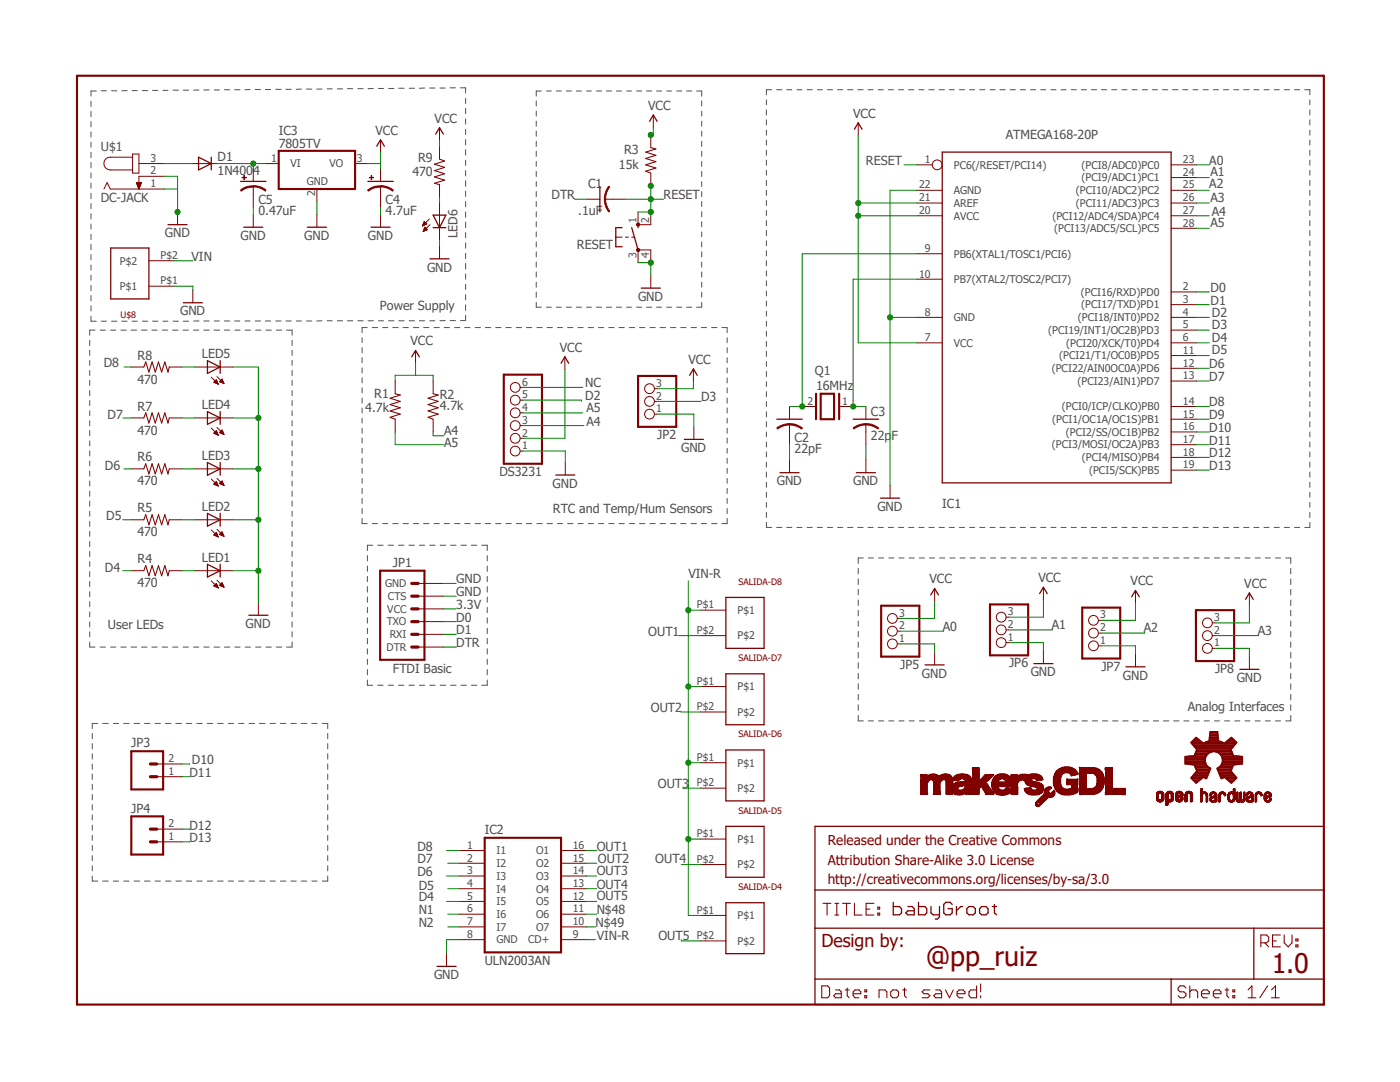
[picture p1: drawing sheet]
<svg xmlns="http://www.w3.org/2000/svg" width="279mm" height="216mm" viewBox="0 0 279 216" stroke-linecap="round" stroke-linejoin="round" font-family="sans-serif">
<defs><g id="words">
<g font-size="5.4" fill="#800000">
<text x="184.7" y="192.8">@pp_ruiz</text>
<text x="253.8" y="194.1">1.0</text>
</g>
<text font-size="3.6" fill="#800000" x="163.9" y="189">Design by:</text>
<g font-size="2.7" fill="#800000">
<text x="165.2" y="168.7">Released under the Creative Commons</text>
<text x="165.2" y="172.5">Attribution Share-Alike 3.0 License</text>
<text x="165.2" y="176.3">http://creativecommons.org/licenses/by-sa/3.0</text>
</g>
<g font-size="2.5" fill="#505050">
<text x="129.4" y="21.9">VCC</text>
<text x="170.3" y="23.5">VCC</text>
<text x="55.6" y="29.5">7805TV</text>
<text x="55.6" y="26.9">IC3</text>
<text x="74.9" y="26.9">VCC</text>
<text x="86.7" y="24.5">VCC</text>
<text x="200.7" y="27.8">ATMEGA168-20P</text>
<text x="20.1" y="30.1">U$1</text>
<text x="43.4" y="34.9">1N4004</text>
<text x="43.4" y="32.1">D1</text>
<text x="82.3" y="35.2">470</text>
<text x="83.4" y="32.3">R9</text>
<text x="123.5" y="33.7">15k</text>
<text x="124.5" y="30.8">R3</text>
<text x="172.8" y="32.9">RESET</text>
<text x="241.3" y="32.9">A0</text>
<text x="241.6" y="35.2">A1</text>
<text x="20.1" y="40.3">DC-JACK</text>
<text x="51.6" y="40.6">C5</text>
<text x="77" y="40.6">C4</text>
<text x="110.1" y="39.8">DTR</text>
<text x="117.4" y="37.6">C1</text>
<text x="132.4" y="39.8">RESET</text>
<text x="241.3" y="37.5">A2</text>
<text x="241.6" y="40.3">A3</text>
<text x="32.9" y="47.4">GND</text>
<text x="48" y="47.9">GND</text>
<text x="51.6" y="42.9">0.47uF</text>
<text x="60.7" y="47.9">GND</text>
<text x="73.4" y="47.9">GND</text>
<text x="77" y="42.9">4.7uF</text>
<text x="91.3" y="47.5" transform="rotate(-90 91.3 47.5)">LED6</text>
<text x="115.4" y="42.9">.1uF</text>
<text x="241.6" y="45.3">A5</text>
<text x="241.9" y="43.1">A4</text>
<text x="38.2" y="52">VIN</text>
<text x="115.1" y="49.6">RESET</text>
<text x="85.2" y="54.2">GND</text>
<text x="241.6" y="58.3">D0</text>
<text x="35.9" y="63">GND</text>
<text x="75.8" y="61.8">Power Supply</text>
<text x="127.3" y="60">GND</text>
<text x="241.6" y="60.8">D1</text>
<text x="241.9" y="63.3">D2</text>
<text x="241.9" y="65.6">D3</text>
<text x="27.4" y="71.8">R8</text>
<text x="40.3" y="71.5">LED5</text>
<text x="81.9" y="68.9">VCC</text>
<text x="111.7" y="70.2">VCC</text>
<text x="241.9" y="68.2">D4</text>
<text x="241.9" y="70.7">D5</text>
<text x="20.7" y="73.2">D8</text>
<text x="27.4" y="76.5">470</text>
<text x="116.8" y="77.3">NC</text>
<text x="137.4" y="72.6">VCC</text>
<text x="162.6" y="74.8">Q1</text>
<text x="162.9" y="77.8">16MHz</text>
<text x="241.3" y="73.5">D6</text>
<text x="241.3" y="76">D7</text>
<text x="21.5" y="83.7">D7</text>
<text x="27.4" y="81.9">R7</text>
<text x="40.3" y="81.6">LED4</text>
<text x="72.9" y="82.1">4.7k</text>
<text x="74.7" y="79.3">R1</text>
<text x="87.8" y="81.9">4.7k</text>
<text x="87.8" y="79.6">R2</text>
<text x="116.8" y="79.8">D2</text>
<text x="117.1" y="82.1">A5</text>
<text x="139.9" y="80.1">D3</text>
<text x="173.8" y="83">C3</text>
<text x="241.3" y="81.1">D8</text>
<text x="241.3" y="83.7">D9</text>
<text x="27.4" y="86.7">470</text>
<text x="88.6" y="86.8">A4</text>
<text x="88.6" y="89.2">A5</text>
<text x="117.1" y="84.9">A4</text>
<text x="131.1" y="87.6">JP2</text>
<text x="158.6" y="88.1">C2</text>
<text x="173.8" y="87.8">22pF</text>
<text x="241.3" y="86.2">D10</text>
<text x="241.3" y="88.7">D11</text>
<text x="21" y="93.8">D6</text>
<text x="27.4" y="92.1">R6</text>
<text x="40.3" y="91.8">LED3</text>
<text x="99.7" y="95">DS3231</text>
<text x="135.9" y="90.2">GND</text>
<text x="158.6" y="90.4">22pF</text>
<text x="241.3" y="91.3">D12</text>
<text x="241.3" y="93.8">D13</text>
<text x="27.4" y="96.9">470</text>
<text x="40.3" y="101.9">LED2</text>
<text x="110.3" y="97.3">GND</text>
<text x="155" y="96.9">GND</text>
<text x="170.3" y="96.9">GND</text>
<text x="175.1" y="101.9">GND</text>
<text x="188" y="101.4">IC1</text>
<text x="21.2" y="103.7">D5</text>
<text x="27.4" y="107">470</text>
<text x="27.4" y="102.2">R5</text>
<text x="110.3" y="102.4">RTC and Temp/Hum Sensors</text>
<text x="27.4" y="112.4">R4</text>
<text x="40.3" y="112.1">LED1</text>
<text x="78.4" y="113.1">JP1</text>
<text x="21" y="114.1">D4</text>
<text x="27.4" y="117.2">470</text>
<text x="91.1" y="119">GND</text>
<text x="91.1" y="116.4">GND</text>
<text x="137.4" y="115.4">VIN-R</text>
<text x="185.5" y="116.4">VCC</text>
<text x="207.2" y="116.2">VCC</text>
<text x="225.6" y="116.8">VCC</text>
<text x="248.3" y="117.3">VCC</text>
<text x="21.5" y="125.6">User LEDs</text>
<text x="49" y="125.3">GND</text>
<text x="91.1" y="121.5">3.3V</text>
<text x="91.1" y="124">D0</text>
<text x="188.2" y="125.8">A0</text>
<text x="209.9" y="125.6">A1</text>
<text x="91.1" y="129.1">DTR</text>
<text x="91.1" y="126.6">D1</text>
<text x="129.4" y="126.8">OUT1</text>
<text x="228.3" y="126.2">A2</text>
<text x="251" y="126.7">A3</text>
<text x="78.4" y="134.2">FTDI Basic</text>
<text x="179.7" y="133.4">JP5</text>
<text x="184" y="135.2">GND</text>
<text x="201.4" y="133.2">JP6</text>
<text x="205.7" y="135">GND</text>
<text x="219.8" y="133.8">JP7</text>
<text x="224.1" y="135.6">GND</text>
<text x="242.5" y="134.3">JP8</text>
<text x="246.8" y="136.1">GND</text>
<text x="129.9" y="142.1">OUT2</text>
<text x="237" y="141.8">Analog Interfaces</text>
<text x="26.2" y="149.1">JP3</text>
<text x="37.8" y="155">D11</text>
<text x="38.3" y="152.5">D10</text>
<text x="131.3" y="157.1">OUT3</text>
<text x="26.2" y="162.1">JP4</text>
<text x="37.8" y="165.5">D12</text>
<text x="96.7" y="166.4">IC2</text>
<text x="37.8" y="168">D13</text>
<text x="83.3" y="172.3">D7</text>
<text x="83.3" y="169.7">D8</text>
<text x="119.1" y="169.7">OUT1</text>
<text x="119.3" y="172.3">OUT2</text>
<text x="130.8" y="172.3">OUT4</text>
<text x="83.3" y="174.8">D6</text>
<text x="83.6" y="179.9">D4</text>
<text x="83.6" y="177.6">D5</text>
<text x="119.1" y="174.5">OUT3</text>
<text x="119.1" y="177.3">OUT4</text>
<text x="119.1" y="179.6">OUT5</text>
<text x="83.6" y="182.4">N1</text>
<text x="83.6" y="185">N2</text>
<text x="118.8" y="185">N$49</text>
<text x="119.1" y="182.4">N$48</text>
<text x="119.1" y="187.5">VIN-R</text>
<text x="131.4" y="187.5">OUT5</text>
<text x="86.6" y="195.4">GND</text>
<text x="96.7" y="192.6">ULN2003AN</text>
</g>
<g font-size="2.1" fill="#505050">
<text x="30.1" y="32.3">3</text>
<text x="30.1" y="34.8">2</text>
<text x="54.1" y="32.3">1</text>
<text x="58" y="33.4">VI</text>
<text x="65.7" y="33.4">VO</text>
<text x="71.2" y="32.3">3</text>
<text x="184.6" y="32.5">1</text>
<text x="190.4" y="33.7">PC6(/RESET/PCI14)</text>
<text x="215.9" y="33.7">(PCI8/ADC0)PC0</text>
<text x="236.1" y="35.1">24</text>
<text x="236.1" y="32.5">23</text>
<text x="30.1" y="37.3">1</text>
<text x="61.2" y="37">GND</text>
<text x="62.9" y="39.2" transform="rotate(-90 62.9 39.2)">2</text>
<text x="183.4" y="37.6">22</text>
<text x="183.4" y="40.1">21</text>
<text x="190.4" y="38.7">AGND</text>
<text x="190.4" y="41.3">AREF</text>
<text x="214.7" y="41.3">(PCI11/ADC3)PC3</text>
<text x="214.7" y="38.7">(PCI10/ADC2)PC2</text>
<text x="215.9" y="36.2">(PCI9/ADC1)PC1</text>
<text x="236.1" y="40.1">26</text>
<text x="236.1" y="37.6">25</text>
<text x="127" y="44.4" transform="rotate(-90 127 44.4)">1</text>
<text x="129.5" y="44.4" transform="rotate(-90 129.5 44.4)">2</text>
<text x="183.4" y="42.7">20</text>
<text x="190.4" y="43.8">AVCC</text>
<text x="210" y="43.8">(PCI12/ADC4/SDA)PC4</text>
<text x="210.4" y="46.4">(PCI13/ADC5/SCL)PC5</text>
<text x="236.1" y="45.2">28</text>
<text x="236.1" y="42.7">27</text>
<text x="23.9" y="52.8">P$2</text>
<text x="32" y="51.7">P$2</text>
<text x="127" y="51.4" transform="rotate(-90 127 51.4)">3</text>
<text x="129.5" y="51.4" transform="rotate(-90 129.5 51.4)">4</text>
<text x="184.6" y="50.3">9</text>
<text x="190.4" y="51.4">PB6(XTAL1/TOSC1/PCI6)</text>
<text x="23.9" y="57.9">P$1</text>
<text x="32" y="56.8">P$1</text>
<text x="183.4" y="55.4">10</text>
<text x="190.4" y="56.5">PB7(XTAL2/TOSC2/PCI7)</text>
<text x="215.7" y="59">(PCI16/RXD)PD0</text>
<text x="236.1" y="57.9">2</text>
<text x="184.6" y="63">8</text>
<text x="190.4" y="64.1">GND</text>
<text x="215.1" y="64.1">(PCI18/INT0)PD2</text>
<text x="215.8" y="61.6">(PCI17/TXD)PD1</text>
<text x="236.1" y="65.5">5</text>
<text x="236.1" y="63">4</text>
<text x="236.1" y="60.5">3</text>
<text x="184.6" y="68.1">7</text>
<text x="190.4" y="69.2">VCC</text>
<text x="209.2" y="66.6">(PCI19/INT1/OC2B)PD3</text>
<text x="211.4" y="71.7">(PCI21/T1/OC0B)PD5</text>
<text x="212.8" y="69.2">(PCI20/XCK/T0)PD4</text>
<text x="236.1" y="70.6">11</text>
<text x="236.1" y="68.1">6</text>
<text x="104.2" y="77">6</text>
<text x="130.9" y="77.2">3</text>
<text x="209.9" y="74.3">(PCI22/AIN0OC0A)PD6</text>
<text x="215.1" y="76.8">(PCI23/AIN1)PD7</text>
<text x="236.1" y="75.7">13</text>
<text x="236.1" y="73.2">12</text>
<text x="104.2" y="82">4</text>
<text x="104.2" y="79.5">5</text>
<text x="130.9" y="82.3">1</text>
<text x="130.9" y="79.8">2</text>
<text x="161.2" y="80.8">2</text>
<text x="168.1" y="80.8">1</text>
<text x="211.9" y="81.9">(PCI0/ICP/CLKO)PB0</text>
<text x="236.1" y="83.3">15</text>
<text x="236.1" y="80.8">14</text>
<text x="104.2" y="89.7">1</text>
<text x="104.2" y="87.1">2</text>
<text x="104.2" y="84.6">3</text>
<text x="209.9" y="89.5">(PCI3/MOSI/OC2A)PB3</text>
<text x="210" y="84.4">(PCI1/OC1A/OC1S)PB1</text>
<text x="212.7" y="87">(PCI2/SS/OC1B)PB2</text>
<text x="236.1" y="88.4">17</text>
<text x="236.1" y="85.9">16</text>
<text x="215.9" y="92">(PCI4/MISO)PB4</text>
<text x="217.3" y="94.6">(PCI5/SCK)PB5</text>
<text x="236.1" y="93.5">19</text>
<text x="236.1" y="90.9">18</text>
<text x="76.9" y="117.2">GND</text>
<text x="77.4" y="119.7">CTS</text>
<text x="77.2" y="124.8">TXO</text>
<text x="77.3" y="122.3">VCC</text>
<text x="139.1" y="121.4">P$1</text>
<text x="147.2" y="122.5">P$1</text>
<text x="179.4" y="125.6">2</text>
<text x="179.4" y="123">3</text>
<text x="201.2" y="125.3">2</text>
<text x="201.2" y="122.8">3</text>
<text x="219.6" y="125.9">2</text>
<text x="219.6" y="123.4">3</text>
<text x="242.3" y="123.9">3</text>
<text x="77.1" y="129.9">DTR</text>
<text x="77.8" y="127.3">RXI</text>
<text x="139.1" y="126.4">P$2</text>
<text x="147.2" y="127.6">P$2</text>
<text x="179.4" y="128.1">1</text>
<text x="201.2" y="127.8">1</text>
<text x="219.6" y="128.5">1</text>
<text x="242.3" y="129">1</text>
<text x="242.3" y="126.4">2</text>
<text x="139.1" y="136.6">P$1</text>
<text x="147.2" y="137.8">P$1</text>
<text x="139.1" y="141.7">P$2</text>
<text x="147.2" y="142.8">P$2</text>
<text x="33.6" y="154.6">1</text>
<text x="33.6" y="152.1">2</text>
<text x="139.1" y="151.8">P$1</text>
<text x="147.2" y="152.9">P$1</text>
<text x="139.1" y="156.9">P$2</text>
<text x="147.2" y="158">P$2</text>
<text x="33.6" y="167.6">1</text>
<text x="33.6" y="165.1">2</text>
<text x="139.1" y="167.1">P$1</text>
<text x="93.3" y="169.4">1</text>
<text x="93.3" y="171.9">2</text>
<text x="99.1" y="170.5">I1</text>
<text x="99.1" y="173">I2</text>
<text x="107" y="170.5">O1</text>
<text x="107" y="173">O2</text>
<text x="114.3" y="169.4">16</text>
<text x="114.3" y="171.9">15</text>
<text x="139.1" y="172.2">P$2</text>
<text x="147.2" y="168.2">P$1</text>
<text x="147.2" y="173.3">P$2</text>
<text x="93.3" y="174.5">3</text>
<text x="93.3" y="177">4</text>
<text x="93.3" y="179.5">5</text>
<text x="99.1" y="175.6">I3</text>
<text x="99.1" y="178.1">I4</text>
<text x="107" y="175.6">O3</text>
<text x="107" y="178.1">O4</text>
<text x="114.3" y="174.5">14</text>
<text x="114.3" y="177">13</text>
<text x="114.3" y="179.5">12</text>
<text x="93.3" y="182.1">6</text>
<text x="93.3" y="184.6">7</text>
<text x="99.1" y="180.6">I5</text>
<text x="99.1" y="183.2">I6</text>
<text x="99.1" y="185.7">I7</text>
<text x="107" y="180.6">O5</text>
<text x="107" y="183.2">O6</text>
<text x="107" y="185.7">O7</text>
<text x="114.3" y="182.1">11</text>
<text x="114.3" y="184.6">10</text>
<text x="139.1" y="182.3">P$1</text>
<text x="147.2" y="183.4">P$1</text>
<text x="93.3" y="187.2">8</text>
<text x="99.1" y="188.3">GND</text>
<text x="105.4" y="188.3">CD+</text>
<text x="114.3" y="187.2">9</text>
<text x="139.1" y="187.4">P$2</text>
<text x="147.2" y="188.5">P$2</text>
</g>
<g font-size="1.8" fill="#800000">
<text x="24" y="63.5">U$8</text>
<text x="147.4" y="116.7">SALIDA-D8</text>
<text x="147.4" y="131.9">SALIDA-D7</text>
<text x="147.4" y="147.2">SALIDA-D6</text>
<text x="147.4" y="162.3">SALIDA-D5</text>
<text x="147.4" y="177.6">SALIDA-D4</text>
</g>
</g></defs>
<path d="M14.9 14.9l249.6 186.1M264.5 14.9l-249.6 186.1" fill="none" stroke="#fff" stroke-width=".2"/>
<g fill="none" stroke="#505050" stroke-width=".2">
<path d="M19.2 18.2h-1v1M20.2 18.1h1.1M22.3 18.1h1M25.4 18.1h-1.1M26.4 18.1h1M28.4 18.1h1.1M30.4 18h1.1M32.5 18h1M34.5 18h1.1M36.6 18h1M39.7 17.9l-1 .1M40.7 17.9h1"/>
<path d="M42.8 17.9h1M44.8 17.9h1M46.8 17.9h1.1M49.9 17.9h-1M50.9 17.9h1.1M53 17.9h1M55 17.8h1.1M57.1 17.8h1M60.2 17.8h-1.1M61.2 17.8h1M63.2 17.8h1.1M65.3 17.7h1"/>
<path d="M67.3 17.7h1.1M69.3 17.7h1.1M71.4 17.7h1.1M74.5 17.7h-1.1M75.5 17.7h1M77.6 17.7h1M79.6 17.6h1M81.7 17.6h1M84.8 17.6h-1.1M85.8 17.6h1M87.8 17.6h1.1M89.8 17.5h1.1"/>
<path d="M91.9 17.5h1v1.1M92.9 19.6v1.1M108 18.2h-1v1M109.1 18.2h.9M111 18.2h1M113 18.2h1M115 18.2h1M117.1 18.2h.9M119 18.2h1.1M121 18.2h1M123 18.2h1M125.1 18.2h.9"/>
<path d="M127 18.2h1.1M129 18.2h1M131 18.2h1M133.1 18.2h.9M135 18.2h1.1M137 18.2h1M139 18.2h1v1M153 19.9v1M154 17.9h-1v1M155 17.9h1M157 17.9h1M159 17.9h1.1"/>
<path d="M161.1 17.9h1M163.1 17.9h1M165.1 17.9h1.1M167.2 17.9h1M169.2 17.9h1M171.2 17.9h1.1M173.2 17.9h1M175.3 17.9h1M177.3 17.9h1M179.3 17.9h1M181.4 17.9h1M183.4 17.9h1"/>
<path d="M185.4 17.9h1M187.4 17.9h1.1M189.4 17.9h1.1M191.5 17.9h1M193.5 17.9h1M195.5 17.9h1.1M197.6 17.9h1M199.6 17.9h1M201.6 17.9h1M203.6 17.9h1M205.7 17.9h1M207.7 17.9h1"/>
<path d="M209.7 17.9h1M211.8 17.9h1M213.8 17.9h1M215.8 17.9h1M217.8 17.9h1.1M219.8 17.9h1.1M221.9 17.9h1M223.9 17.9h1M225.9 17.9h1M228 17.9h1M230 17.9h1M232 17.9h1"/>
<path d="M234 17.9h1.1M236.1 17.9h1M238.1 17.9h1M240.1 17.9h1M242.1 17.9h1.1M244.2 17.9h1M246.2 17.9h1M248.2 17.9h1.1M250.2 17.9h1M252.3 17.9h1M254.3 17.9h1M256.3 17.9h1"/>
<path d="M258.4 17.9h1M260.4 17.9h1v1M261.4 19.9v1M18.2 20.2v1.1M18.2 22.2v1.1M18.2 24.3v1M18.2 26.3v1M18.2 28.4v1M18.2 30.4v1.1M18.2 32.4v1.1M18.2 34.5v1M18.2 36.5v1"/>
<path d="M18.2 38.6v1M92.9 21.6v1.1M92.9 23.7v1.1M92.9 25.8v1M92.9 27.9v1M92.9 29.9v1M92.9 32v1M92.9 34v1.1M92.9 36.1v1.1M92.9 38.1v1.1M107 20.2v1M107 22.2v1"/>
<path d="M107 24.2v1M107 26.2v1M107 28.2v1M107 30.2v1M107 32.2v1M107 34.2v1M107 36.2v1M107 38.2v1M140 20.2v1M140 22.2v1M140 24.2v1M140 26.2v1"/>
<path d="M140 28.2v1M140 30.2v1M140 32.2v1M140 34.2v1M140 36.2v1M140 38.2v1M153 21.9v1M153 23.9v1M153 26v1M153 27.9v1.1M153 30v1M153 32v1"/>
<path d="M153 34v1M153 36v1M153 38v1M261.4 21.9v1M261.4 23.9v1M261.4 26v1M261.4 27.9v1.1M261.4 30v1M261.4 32v1M261.4 34v1M261.4 36v1M261.4 38v1"/>
<path d="M18.2 40.6v1.1M18.2 42.6v1.1M18.2 44.7v1M18.2 46.7v1.1M18.2 48.8v1M18.2 50.8v1.1M18.2 52.9v1M18.2 54.9v1M18.2 56.9v1.1M18.2 59v1M92.9 40.2v1.1M92.9 42.3v1"/>
<path d="M92.9 44.3v1.1M92.9 46.4v1.1M92.9 48.5v1M92.9 50.5v1.1M92.9 52.6v1.1M92.9 54.7v1M92.9 56.7v1.1M92.9 58.8v1.1M107 40.2v1M107 42.2v1.1M107 44.2v1.1M107 46.3v.9"/>
<path d="M107 48.3v1M107 50.2v1.1M107 52.3v1M107 54.3v1M107 56.3v1M107 58.3v1M140 40.2v1M140 42.2v1.1M140 44.2v1.1M140 46.3v.9M140 48.3v1M140 50.2v1.1"/>
<path d="M140 52.3v1M140 54.3v1M140 56.3v1M140 58.3v1M153 40v1M153 42v1M153 44v1M153 46v1M153 48v1M153 50v1.1M153 52v1M153 54.1v1"/>
<path d="M153 56v1.1M153 58.1v1M261.4 40v1M261.4 42v1M261.4 44v1M261.4 46v1M261.4 48v1M261.4 50v1.1M261.4 52v1M261.4 54.1v1M261.4 56v1.1M261.4 58.1v1"/>
<path d="M17.9 67.9v1M17.9 69.9v1M17.9 71.9v1M17.9 73.9v1M17.9 75.9v1M17.9 77.9v1.1M17.9 79.9v1M18.2 63.1v1h1M18.2 61v1.1M19 65.9h-1.1v1M20 65.9h1M20.2 64.1h1.1"/>
<path d="M22.1 65.9h1M22.3 64.1h1M24.1 65.9h1.1M24.3 64.1h1.1M26.2 65.9h1.1M26.4 64.1h1M28.2 65.9h1.1M28.4 64.1h1.1M30.3 65.9h1.1M30.4 64.1h1.1M32.4 65.9h1M32.5 64.1h1"/>
<path d="M34.5 65.9h1M34.5 64.1h1.1M36.5 65.9h1.1M36.6 64.1h1M38.6 65.9h1.1M38.7 64.1h1M40.7 65.9h1M40.7 64.1h1M42.7 65.9h1.1M42.8 64.1h1M44.8 65.9h1M44.8 64.1h1"/>
<path d="M46.8 64.1h1.1M46.9 65.9h1M48.9 64.1h1M48.9 65.9h1.1M50.9 64.1h1.1M51 65.9h1.1M53 64.1h1M53.1 65.9h1M55 64.1h1.1M55.2 65.9h1M57.1 64.1h1M57.2 65.9h1.1v1"/>
<path d="M58.3 67.9v1M58.3 69.9v1M58.3 71.9v1M58.3 73.9v1M58.3 75.9v1M58.3 77.9v1.1M58.3 79.9v1M59.1 64.1h1.1M61.2 64.1h1M64.3 64l-1.1 .1M65.3 64h1M67.3 64h1.1"/>
<path d="M69.3 64h1.1M71.4 64h1.1M72.3 67.4v1M72.3 69.4v1M72.3 71.4v1M72.3 73.4v1M72.3 75.4v1M72.3 77.4v1M72.3 79.4v1M73.3 65.4h-1v1M73.4 64h1.1M74.3 65.4h1.1"/>
<path d="M75.5 64h1M76.4 65.4h1M77.6 64h1M78.4 65.4h1.1M79.6 64h1M80.4 65.4h1.1M81.7 64h1M82.5 65.4h1.1M83.7 64h1.1M84.5 65.4h1.1M85.8 64h1M86.6 65.4h1.1"/>
<path d="M88.6 65.4h1.1M88.9 64h-1.1M89.8 64h1.1M90.7 65.4h1.1M92.8 65.4h1M92.9 60.8v1.1M92.9 62.9v1.1h-1M94.8 65.4h1.1M96.9 65.4h1M98.9 65.4h1.1M101 65.4h1M103 65.4h1.1"/>
<path d="M105.1 65.4h1M107 60.3v1h1M107.1 65.4h1.1M109.1 61.3h.9M109.2 65.4h1M111 61.3h1M111.3 65.4h1M113 61.3h1M113.3 65.4h1M115 61.3h1M115.4 65.4h1M117.1 61.3h.9"/>
<path d="M117.4 65.4h1M119 61.3h1.1M119.5 65.4h1M121 61.3h1M121.5 65.4h1.1M123 61.3h1M123.5 65.4h1.1M125.1 61.3h.9M125.6 65.4h1.1M127 61.3h1.1M127.6 65.4h1.1M129 61.3h1"/>
<path d="M129.7 65.4h1.1M131 61.3h1M131.7 65.4h1.1M133.1 61.3h.9M133.8 65.4h1.1M135 61.3h1.1M135.8 65.4h1.1M137 61.3h1M137.9 65.4h1.1M140 65.4h1M140 60.3v1h-1M142 65.4h1.1"/>
<path d="M144.1 65.4h1v1M145.1 67.4v1M145.1 69.4v1M145.1 71.4v1M145.1 73.4v1M145.1 75.4v1M145.1 77.4v1M145.1 79.4v1M153 60.1v1M153 62.1v1M153 64.1v1M153 66.1v1"/>
<path d="M153 68.1v1M153 70.1v1M153 72.1v1M153 74.1v1M153 76.2v.9M153 78.1v1.1M261.4 60.1v1M261.4 62.1v1M261.4 64.1v1M261.4 66.1v1M261.4 68.1v1M261.4 70.1v1"/>
<path d="M261.4 72.1v1M261.4 74.1v1M261.4 76.2v.9M261.4 78.1v1.1M17.9 82v.9M17.9 83.9v1.1M17.9 85.9v1.1M17.9 88v1M17.9 90v1M17.9 92v1M17.9 94v1M17.9 96v1"/>
<path d="M17.9 98v1M17.9 100v1M58.3 82v.9M58.3 83.9v1.1M58.3 85.9v1.1M58.3 88v1M58.3 90v1M58.3 92v1M58.3 94v1M58.3 96v1M58.3 98v1M58.3 100v1"/>
<path d="M72.3 81.4v1M72.3 83.4v1M72.3 85.4v1M72.3 87.4v1M72.3 89.5v.9M72.3 91.4v1.1M72.3 93.4v1M72.3 95.5v.9M72.3 97.5v1M72.3 99.4v1.1M145.1 81.4v1M145.1 83.4v1"/>
<path d="M145.1 85.4v1M145.1 87.4v1M145.1 89.5v.9M145.1 91.4v1.1M145.1 93.4v1M145.1 95.5v.9M145.1 97.5v1M145.1 99.4v1.1M153 80.1v1.1M153 82.2v1M153 84.2v1M153 86.2v1"/>
<path d="M153 88.2v1M153 90.2v1M153 92.2v1M153 94.2v1M153 96.2v1M153 98.2v1M261.4 80.1v1.1M261.4 82.2v1M261.4 84.2v1M261.4 86.2v1M261.4 88.2v1M261.4 90.2v1"/>
<path d="M261.4 92.2v1M261.4 94.2v1M261.4 96.2v1M261.4 98.2v1M17.9 102v1M17.9 104v1M17.9 106v1M17.9 108v1.1M17.9 110v1M17.9 112.1v.9M17.9 114v1.1M17.9 116v1.1"/>
<path d="M17.9 118.1v1M58.3 102v1M58.3 104v1M58.3 106v1M58.3 108v1.1M58.3 110v1M58.3 112.1v.9M58.3 114v1.1M58.3 116v1.1M58.3 118.1v1M72.3 103.5v1h1M72.3 101.5v1"/>
<path d="M73.3 110.9v1M73.3 112.9v1.1M73.3 115v1.1M73.3 117.1v1.1M73.3 119.1v1.1M74.3 104.5h1.1M74.4 108.8h-1.1v1.1M75.4 108.8h1.1M76.4 104.5h1M77.5 108.8h1M78.4 104.5h1.1M79.5 108.8h1.1"/>
<path d="M80.4 104.5h1.1M81.6 108.8h1.1M82.5 104.5h1.1M83.7 108.8h1.1M84.5 104.5h1.1M85.8 108.8h1M86.6 104.5h1.1M87.8 108.8h1.1M88.6 104.5h1.1M89.9 108.8h1.1M90.7 104.5h1.1M92 108.8h1.1"/>
<path d="M92.8 104.5h1M94.1 108.8h1.1M94.8 104.5h1.1M96.1 108.8h1.1v1.1M96.9 104.5h1M97.2 110.9v1M97.2 112.9v1.1M97.2 115v1.1M97.2 117.1v1.1M97.2 119.1v1.1M98.9 104.5h1.1M101 104.5h1"/>
<path d="M103 104.5h1.1M105.1 104.5h1M107.1 104.5h1.1M109.2 104.5h1M111.3 104.5h1M113.3 104.5h1M115.4 104.5h1M117.4 104.5h1M119.5 104.5h1M121.5 104.5h1.1M123.5 104.5h1.1M125.6 104.5h1.1"/>
<path d="M127.6 104.5h1.1M129.7 104.5h1.1M131.7 104.5h1.1M133.8 104.5h1.1M135.8 104.5h1.1M137.9 104.5h1.1M140 104.5h1M142 104.5h1.1M145.1 101.5v1M145.1 103.5v1h-1M153 104.2v1h1M153 100.2v1"/>
<path d="M153 102.2v1.1M155 105.2h1M157 105.2h1M159 105.2h1.1M161.1 105.2h1M163.1 105.2h1M165.1 105.2h1.1M167.2 105.2h1M169.2 105.2h1M171.2 105.2h1.1M171.3 113.4v1.1M171.3 115.5v1.1"/>
<path d="M171.3 117.6v1.1M171.3 119.7v1.1M172.3 111.3h-1v1.1M173.2 105.2h1M173.3 111.3h1M175.3 105.2h1M175.3 111.3h1.1M177.3 105.2h1M177.4 111.3h1M179.3 105.2h1M179.4 111.3h1M181.4 105.2h1"/>
<path d="M181.4 111.3h1.1M183.4 105.2h1M183.5 111.3h1M185.4 105.2h1M185.5 111.3h1M187.4 105.2h1.1M187.5 111.3h1.1M189.4 105.2h1.1M189.6 111.3h1M191.5 105.2h1M191.6 111.3h1M193.5 105.2h1"/>
<path d="M193.6 111.3h1M195.5 105.2h1.1M195.7 111.3h1M197.6 105.2h1M197.7 111.3h1M199.6 105.2h1M199.7 111.3h1M201.6 105.2h1M201.8 111.3h1M203.6 105.2h1M203.8 111.3h1M205.7 105.2h1"/>
<path d="M205.8 111.3h1M207.7 105.2h1M207.8 111.3h1.1M209.7 105.2h1M209.8 111.3h1.1M211.8 105.2h1M211.9 111.3h1M213.8 105.2h1M213.9 111.3h1.1M215.8 105.2h1M215.9 111.3h1.1M217.8 105.2h1.1"/>
<path d="M218 111.3h1M219.8 105.2h1.1M220 111.3h1.1M221.9 105.2h1M222 111.3h1.1M223.9 105.2h1M224.1 111.3h1M225.9 105.2h1M226.1 111.3h1.1M228 105.2h1M228.1 111.3h1.1M230 105.2h1"/>
<path d="M230.2 111.3h1M232 105.2h1M232.2 111.3h1.1M234 105.2h1.1M234.2 111.3h1.1M236.1 105.2h1M236.3 111.3h1M238.1 105.2h1M238.3 111.3h1M240.1 105.2h1M240.3 111.3h1M242.1 105.2h1.1"/>
<path d="M242.4 111.3h1M244.2 105.2h1M244.4 111.3h1M246.2 105.2h1M246.4 111.3h1M248.2 105.2h1.1M248.5 111.3h1M250.2 105.2h1M250.5 111.3h1M252.3 105.2h1M252.5 111.3h1M254.3 105.2h1"/>
<path d="M254.6 111.3h1M256.3 105.2h1M256.6 111.3h1v1.1M257.6 113.4v1.1M257.6 115.5v1.1M257.6 117.6v1.1M257.6 119.7v1.1M258.4 105.2h1M261.4 100.2v1M261.4 102.2v1.1M261.4 104.2v1h-1M17.9 128.1v1h1.1"/>
<path d="M17.9 120.1v1M17.9 122.1v1M17.9 124.1v1M17.9 126.1v1M20 129.1h1M22.1 129.1h1M24.1 129.1h1.1M26.2 129.1h1.1M28.2 129.1h1.1M30.3 129.1h1.1M32.4 129.1h1M34.5 129.1h1"/>
<path d="M36.5 129.1h1.1M38.6 129.1h1.1M40.7 129.1h1M42.7 129.1h1.1M44.8 129.1h1M46.9 129.1h1M48.9 129.1h1.1M51 129.1h1.1M53.1 129.1h1M55.2 129.1h1M58.3 120.1v1M58.3 122.1v1"/>
<path d="M58.3 124.1v1M58.3 126.1v1M58.3 128.1v1h-1.1M73.3 135.7v1h1.1M73.3 121.2v1.1M73.3 123.3v1M73.3 125.3v1.1M73.3 127.4v1.1M73.3 129.5v1M73.3 131.5v1.1M73.3 133.6v1.1M75.4 136.7h1.1"/>
<path d="M77.5 136.7h1M79.5 136.7h1.1M81.6 136.7h1.1M83.7 136.7h1.1M85.8 136.7h1M87.8 136.7h1.1M89.9 136.7h1.1M92 136.7h1.1M94.1 136.7h1.1M97.2 121.2v1.1M97.2 123.3v1M97.2 125.3v1.1"/>
<path d="M97.2 127.4v1.1M97.2 129.5v1M97.2 131.5v1.1M97.2 133.6v1.1M97.2 135.7v1h-1.1M171.3 121.8v1.1M171.3 123.9v1.1M171.3 126v1.1M171.3 128.1v1.1M171.3 130.2v1.1M171.3 132.2v1.1M171.3 134.4v1.1"/>
<path d="M171.3 136.4v1.1M171.3 138.6v1.1M257.6 121.8v1.1M257.6 123.9v1.1M257.6 126v1.1M257.6 128.1v1.1M257.6 130.2v1.1M257.6 132.2v1.1M257.6 134.4v1.1M257.6 136.4v1.1M257.6 138.6v1.1M18.4 146.3v1.1"/>
<path d="M18.4 148.4v1M18.4 150.4v1.1M18.4 152.4v1.1M18.4 154.5v1M18.4 156.5v1.1M18.4 158.5v1.1M19.5 144.4h-1.1v1M20.5 144.4h1.1M22.6 144.4h1.1M24.7 144.4h1M26.8 144.4h1.1M28.8 144.4h1.1"/>
<path d="M30.9 144.4h1.1M33 144.4h1.1M35.1 144.4h1.1M37.2 144.4h1.1M39.3 144.4h1M41.4 144.4h1.1M43.4 144.4h1.1M45.6 144.4h1M47.6 144.4h1.1M49.7 144.4h1.1M51.8 144.4h1.1M53.9 144.4h1"/>
<path d="M56 144.4h1.1M58 144.4h1.1M60.1 144.4h1.1M62.2 144.4h1.1M64.3 144.4h1.1v1M65.4 146.3v1.1M65.4 148.4v1M65.4 150.4v1.1M65.4 152.4v1.1M65.4 154.5v1M65.4 156.5v1.1M65.4 158.5v1.1"/>
<path d="M171.3 142.7v1.1h1M171.3 140.6v1.1M173.3 143.8h1M175.3 143.8h1.1M177.4 143.8h1M179.4 143.8h1M181.4 143.8h1.1M183.5 143.8h1M185.5 143.8h1M187.5 143.8h1.1M189.6 143.8h1M191.6 143.8h1"/>
<path d="M193.6 143.8h1M195.7 143.8h1M197.7 143.8h1M199.7 143.8h1M201.8 143.8h1M203.8 143.8h1M205.8 143.8h1M207.8 143.8h1.1M209.8 143.8h1.1M211.9 143.8h1M213.9 143.8h1.1M215.9 143.8h1.1"/>
<path d="M218 143.8h1M220 143.8h1.1M222 143.8h1.1M224.1 143.8h1M226.1 143.8h1.1M228.1 143.8h1.1M230.2 143.8h1M232.2 143.8h1.1M234.2 143.8h1.1M236.3 143.8h1M238.3 143.8h1M240.3 143.8h1"/>
<path d="M242.4 143.8h1M244.4 143.8h1M246.4 143.8h1M248.5 143.8h1M250.5 143.8h1M252.5 143.8h1M254.6 143.8h1M257.6 140.6v1.1M257.6 142.7v1.1h-1M18.4 174.8v1h1.1M18.4 160.6v1M18.4 162.6v1"/>
<path d="M18.4 164.6v1.1M18.4 166.7v1M18.4 168.7v1M18.4 170.7v1M18.4 172.8v1M20.5 175.8h1.1M22.6 175.8h1.1M24.7 175.8h1M26.8 175.8h1.1M28.8 175.8h1.1M30.9 175.8h1.1M33 175.8h1.1"/>
<path d="M35.1 175.8h1.1M37.2 175.8h1.1M39.3 175.8h1M41.4 175.8h1.1M43.4 175.8h1.1M45.6 175.8h1M47.6 175.8h1.1M49.7 175.8h1.1M51.8 175.8h1.1M53.9 175.8h1M56 175.8h1.1M58 175.8h1.1"/>
<path d="M60.1 175.8h1.1M62.2 175.8h1.1M65.4 160.6v1M65.4 162.6v1M65.4 164.6v1.1M65.4 166.7v1M65.4 168.7v1M65.4 170.7v1M65.4 172.8v1M65.4 174.8v1h-1.1"/>
</g>
<path d="M15.4 15.1h248.8v185.3h-248.8zM75.9 113.9h8.8v17.8h-8.8zM26.2 149.9h6.4v7.6h-6.4zM26.2 162.9h6.4v7.6h-6.4z" fill="none" stroke="#800000" stroke-width=".42"/>
<g fill="none" stroke="#800000" stroke-width=".25">
<path d="M33.5 44.8h3.8M124.2 45.4h-1.3v3.8h1.3M126.1 45.4l1.2 4.5M127.3 44.8v.6M128 57.5h3.8M110.9 94.8h3.8M162.6 164.9h101.6v35.5h-101.6zM162.6 177.6h101.6M162.6 185.2h101.6M162.6 195.4h101.6M178.3 180v2.5h1.2l.4-.3v-.9l-.4-.4h-1.2M181.2 180.9h.8l.5 .4v1.2h-1.3l-.4-.3 .4-.5h1.3"/>
<path d="M183.3 180v2.5h1.3l.4-.3v-.9l-.4-.4h-1.3M185.8 180.9v1.3l.4 .3h1.3M187.5 180.9v2.1l-.4 .4h-.5M190 180.5l-.4-.5h-.8l-.5 .5v1.7l.5 .3h.8l.4-.3v-.9h-.8M190.9 180.9v1.6M192.1 180.9h-.4l-.8 .8M193.4 180.9h.8l.4 .4v.9l-.4 .3h-.8l-.4-.3v-.9zM195.9 180.9h.9l.4 .4v.9l-.4 .3h-.9l-.4-.3v-.9zM198 180.9h.9M198.5 180.5v1.7l.4 .3M233.7 195.4v5M250.2 185.2v10.2"/>
</g>
<g fill="none" stroke="#800000" stroke-width=".21">
<path d="M164 196.7h1.2l.4 .4v1.6l-.4 .4h-1.2zM164.3 180.3h1.5M165.1 180.3v2.3M166.6 180.3h.8M166.6 182.6h.8M166.8 197.5h.7l.4 .4v1.2h-1.1l-.4-.4 .4-.4h1.1M167 180.3v2.3M168.1 180.3h1.6M168.7 197.5h.8M169 180.3v2.3M169.1 197.1v1.6l.4 .4M170.3 198.3h1.5v-.4l-.4-.4h-.8l-.3 .4v.8l.3 .4h.8"/>
<path d="M170.5 180.3v2.3h1.5M172.6 198.7h.4v.4h-.4zM172.6 197.5h.4v.4h-.4zM172.8 181.4h.8M174.4 180.3h-1.6v2.3h1.6M175.2 182.2h.4v.4h-.4zM175.2 181h.4v.4h-.4zM175.4 199.1v-1.6h1.2l.4 .4v1.2M177.8 197.9l.4-.4h.7l.4 .4v.8l-.4 .4h-.7l-.4-.4zM180.1 197.5h.8M180.5 197.1v1.6l.4 .4M185.6 197.5h-1.2l-.4 .4 .4 .4h.8l.4 .4-.4 .4h-1.2"/>
<path d="M186.7 197.5h.8l.4 .4v1.2h-1.2l-.3-.4 .3-.4h1.2M188.7 197.5l.8 1.6 .7-1.6M191 198.3h1.6v-.4l-.4-.4h-.8l-.4 .4v.8l.4 .4h.8M194.9 196.7v2.4h-1.1l-.4-.4v-.8l.4-.4h1.1M195.7 196.3v1.6M195.7 198.7v.4M236.7 197.1l-.4-.4h-.8l-.4 .4v.4l.4 .4h.8l.4 .4v.4l-.4 .4h-.8l-.4-.4M237.4 197.9l.4-.4h.8l.4 .4v1.2M237.4 196.7v2.4M239.8 198.3h1.5v-.4l-.3-.4h-.8l-.4 .4v.8l.4 .4h.8M242.1 198.3h1.6v-.4l-.4-.4h-.8l-.4 .4v.8l.4 .4h.8M244.5 197.5h.7"/>
<path d="M244.9 197.1v1.6l.3 .4M246 198.7h.4v.4h-.4zM246 197.5h.4v.4h-.4zM249.1 199.1h1.6M249.1 197.5l.8-.8v2.4M251.6 188.1h1.2l.4-.4v-.7l-.4-.4h-1.2v2.3M252.4 188.1l.8 .8M253 196.7l-1.6 2.4M253.7 199.1h1.6M253.7 197.5l.9-.8v2.4M254 187.7h.7M255.5 186.6h-1.5v2.3h1.5"/>
<path d="M256.3 186.6v1.5l.8 .8 .8-.8v-1.5M258.6 188.6h.4v.3h-.4zM258.6 187.4h.4v.3h-.4z"/>
</g>
<g fill="none" stroke="#800000" stroke-width=".2">
<path d="M35.4 42.3v2.5M122.9 47.3h1.3M124.8 47.3h.6M126.1 47.3h.6M127.3 44.8h2.6M127.3 49.9h2.6M129.9 54.9v2.6M112.8 92.2v2.6M83.4 119h5.1M83.4 116.4h5.1M83.4 129.1h5.1M83.4 126.6h5.1"/>
<path d="M83.4 124h5.1M83.4 121.5h5.1M31.3 155h5.1M31.3 152.4h5.1M230.8 159.5h.5M230.8 159.4h.4M230.8 159.3h.4M230.8 159.2h.4M230.8 159.1h.4M230.8 159h.4M230.8 158.9h.4M230.8 158.8h.4"/>
<path d="M230.8 158.7h.4M230.8 158.6h.4M230.8 158.5h.4M230.8 158.4h.5M230.8 159.6h.6M230.8 158.3h.6M230.9 159.6h1.3M230.9 158.2h1.3M230.9 159.7h1.2M230.9 158.2h1.2M231 159.8h1.1M231 158.1h1.1"/>
<path d="M231 159.9h1M231 158.1h1M231.1 158h.9M231.1 159.9h.8M231.2 157.9h.7M231.4 157.9h.3M231.6 159.6h.6M231.6 158.3h.6M231.7 159.6h.5M231.7 159.5h.5M231.7 158.4h.5M231.8 159.5h.4"/>
<path d="M231.8 158.4h.4M231.8 159.4h.4M231.8 158.5h.4M231.9 159.3h.3M231.9 159.2h.3M231.9 159.1h.3M231.9 159h.3M231.9 158.9h.3M231.9 158.8h.3M231.9 158.7h.3M231.9 158.6h.3M231.9 158.5h.3"/>
<path d="M232.2 158.2l-1.4 .1M232.7 159.9h1.1M232.7 159.9h1.2M232.7 159.8h1.3M232.7 159.7h1.3M232.7 159.6h1.4M232.7 159.6h.6M232.7 159.5h.5M232.7 159.4h.4M232.7 159.3h.4M232.7 159.2h.4M232.7 159.1h.4"/>
<path d="M232.7 159h.4M232.7 158.9h.4M232.7 158.8h.4M232.7 158.7h.4M232.7 158.6h.4M232.7 158.5h.4M232.7 158.5h.5M232.7 158.4h.5M232.7 158.3h.6M232.7 158.3h1.4M232.8 158.2h1.2M232.9 158.2h1.1"/>
<path d="M232.9 158.1h1.1M232.9 158.1h1M233 158h.9M233.1 157.9h.7M233.3 157.9h.3M233.6 159.6h.5M233.6 158.3h.5M233.6 158.4h.5M233.7 159.5h.4M233.7 158.4h.4M233.7 158.5h.4M233.8 159.4h.3"/>
<path d="M233.8 159.3h.3M233.8 159.2h.3M233.8 159.1h.3M233.8 159h.3M233.8 158.9h.3M233.8 158.8h.3M233.8 158.7h.3M233.8 158.6h.3M233.8 158.5h.3M233.8 159.9l-1.1 .1M234.6 159.4h.4M234.6 159.3h.4"/>
<path d="M234.6 159.3h.5M234.6 159.2h.6M234.6 159.2h.7M234.6 159h1M234.6 159h1.1M234.6 159h1.2M234.6 158.9h1.3M234.6 158.8h1.5M234.6 158.8h.4M234.6 158.7h.4M234.6 158.6h.4M234.6 158.5h.4"/>
<path d="M234.7 159.6h.5M234.7 159.5h.4M234.7 158.4h.4M234.7 158.3h.5M234.7 159.6h1.3M234.7 158.3h1.3M234.7 159.7h1.2M234.7 158.2h1.3M234.8 159.8h1.1M234.8 158.2h1.1M234.8 158.1h1.1M234.9 159.9h.9"/>
<path d="M234.9 158.1h.9M234.9 158h.9M234.9 159.9h.8M235 157.9h.7M235 158.5l-.4 .1M235.2 158.8h.9M235.2 157.9h.3M235.2 158.7h.9M235.3 158.7h.8M235.5 159.6h.5M235.5 158.7h.6M235.5 158.3h.6"/>
<path d="M235.5 158.6h.6M235.5 159.6h.6M235.5 159.1h-.9M235.5 158.4h.6M235.6 159.5h.5M235.6 158.4h.5M235.6 158.6h.5M235.6 158.5h.5M235.7 159.4h.4M235.7 159.3h.4M235.7 159.2h.4M235.8 159.2h.3"/>
<path d="M235.8 159.1h.3M236 159.1h.1M236.5 159.9h.3M236.5 159.9h.4M236.5 159.8h.4M236.5 159.7h.4M236.5 159.6h.4M236.5 159.5h.4M236.5 159.4h.4M236.5 159.3h.4M236.5 159.2h.4M236.5 159.1h.4"/>
<path d="M236.5 159h.4M236.5 158.9h.4M236.5 158.8h.4M236.5 158.7h.4M236.5 158.6h.4M236.5 158.5h.4M236.6 158.5h.4M236.6 158.4h.4M236.6 158.4h.5M236.6 158.3h.5M236.6 158.2h1.3M236.7 158.2h1.1"/>
<path d="M236.7 158.1h1.1M236.7 158.1h1M236.8 158h.9M236.9 157.9h.7M237.1 157.9h.3M237.4 158.3h.6M237.4 158.4h.6M237.5 158.5h.5M237.5 158.4h.5M237.6 159.9h.3M237.6 159.9h.4M237.6 159.8h.4"/>
<path d="M237.6 159.7h.4M237.6 159.6h.4M237.6 159.5h.4M237.6 159.4h.4M237.6 159.3h.4M237.6 159.2h.4M237.6 159.1h.4M237.6 159h.4M237.6 158.9h.4M237.6 158.8h.4M237.6 158.7h.4M237.6 158.6h.4"/>
<path d="M237.6 158.5h.4M237.9 158.2l-1.3 .1M239.6 159.9h.3M239.6 159.8h.3M239.6 159.7h.3M239.6 159.6h.3M239.6 159.5h.3M239.6 159.4h.3M239.6 159.3h.3M239.6 159.2h.3M239.6 159.1h.3M239.6 159h.3"/>
<path d="M239.6 158.9h.3M239.6 158.8h.3M239.6 158.7h.3M239.6 158.6h.3M239.6 158.5h.4M239.6 158.4h.5M239.6 158.4h.6M239.6 158.3h.7M239.6 158.2l1.3 .1M239.6 158.2h1.2M239.6 158.2h1.1M239.6 158.1h1.1"/>
<path d="M239.6 158.1h.3M239.6 158h.3M239.6 157.9h.3M239.6 157.8h.3M239.6 157.7h.3M239.6 157.6h.3M239.6 157.5h.3M239.6 157.4h.3M239.7 157.4h.2M239.8 157.4h.1M239.9 159.9l-.3 .1M240 158.1h.6"/>
<path d="M240.2 158h.3M240.4 158.3h.5M240.5 158.4h.4M240.6 158.4h.4M240.6 158.5h.4M240.7 158.5h.3M240.7 158.7h.3M240.7 158.6h.3M240.7 159.9h.3M240.7 159.8h.3M240.7 159.7h.3M240.7 159.6h.3"/>
<path d="M240.7 159.5h.3M240.7 159.4h.3M240.7 159.3h.3M240.7 159.2h.3M240.7 159.1h.3M240.7 159h.3M240.7 158.9h.3M240.7 158.8h.3M241 159.9l-.3 .1M241.5 159.7h.4M241.5 159.6l.4 .1M241.5 159.6h.3"/>
<path d="M241.5 159.5h.2M241.5 159.5h.3M241.5 159.4h.3M241.5 159.3h.4M241.5 158.8h.1M241.5 158.7h.2M241.5 158.6h.3M241.5 158.5h.3M241.5 159.8h.8M241.5 159.3h.5M241.5 159.2h.6M241.5 158.5h.4"/>
<path d="M241.5 158.4h.4M241.6 159.9h.7M241.6 159.2h.6M241.6 158.4h.3M241.6 158.3h1.1M241.6 159.9h.8M241.7 158.2h.9M241.7 159h1.1M241.8 158.1h.7M241.9 159h.9M241.9 158.1h.5M241.9 158h.4"/>
<path d="M242 158.9h.8M242.1 159.7h.2M242.1 158.9h.7M242.3 158.8h.5M242.3 158.4h.4M242.4 158.4h.3M242.4 158.5h.4M242.4 158.7h.4M242.5 158.7h.3M242.5 158.5h.3M242.5 159.9h.3M242.5 159.8h.3"/>
<path d="M242.5 159.7h.3M242.5 159.6h.3M242.5 159.5h.3M242.5 159.4h.3M242.5 159.3h.3M242.5 159.2h.3M242.5 158.6h.3M242.8 159.9l-.3 .1M242.8 159.1h-1.2M243.3 159.9h.2M243.3 159.8h.2M243.3 159.7h.2"/>
<path d="M243.3 159.6h.2M243.3 159.5h.2M243.3 159.4h.2M243.3 159.3h.2M243.3 159.2h.2M243.3 159.1h.2M243.3 159h.2M243.3 158.9h.2M243.3 158.8h.2M243.3 158.7h.2M243.3 158.7h.3M243.3 158.6h.3"/>
<path d="M243.3 158.5h.3M243.3 158.5h.4M243.3 158.4h.4M243.3 158.4h.5M243.4 158.3h.5M243.4 158.2l1.1 .1M243.5 158.2h.9M243.5 159.9l-.2 .1M243.5 158.1h.8M243.7 158.1h.6M243.8 158h.3M244 158.3h.5"/>
<path d="M244.1 158.4h.4M244.2 158.4h.4M244.2 158.5h.4M244.3 158.5h.3M244.3 158.7h.3M244.3 158.6h.3M244.4 158.8h.1M245.1 159.5h.3M245.1 159.4h.3M245.1 159.3h.3M245.1 159.2h.3M245.1 159.1h.3"/>
<path d="M245.1 159h.3M245.1 158.9h.3M245.1 158.8h.3M245.1 158.7h.3M245.1 158.6h.3M245.1 159.6l.4 .1M245.1 159.6h.3M245.1 158.5h.3M245.1 158.5h.4M245.2 159.7h.5M245.2 158.4h.3M245.2 158.4h.4"/>
<path d="M245.2 159.8h1.1M245.2 158.3h.5M245.2 158.3h1.2M245.2 159.9h1.1M245.3 159.9h.9M245.3 158.2h1.1M245.4 159.9h.8M245.4 158.5l-.3 .1M245.4 158.1h1M245.5 158.1h.5M245.6 158h.4M245.8 158.3h.6"/>
<path d="M245.9 159.7h.5M245.9 158.4h.5M246 159.7h.4M246 158.4h.4M246 159.6h.4M246 158.5h.4M246.1 159.6h.3M246.1 158.5h.3M246.1 159.5h.3M246.1 159.4h.3M246.1 159.3h.3M246.1 159.2h.3"/>
<path d="M246.1 159.1h.3M246.1 159h.3M246.1 158.9h.3M246.1 158.8h.3M246.1 158.7h.3M246.1 158.6h.3M246.1 158.1h.3M246.1 158h.3M246.1 157.9h.3M246.1 157.8h.3M246.1 157.7h.3M246.1 157.6h.3"/>
<path d="M246.1 157.5h.3M246.2 158.8h.2M246.2 158.7h.2M246.2 157.9h.2M246.2 157.6h.2M246.2 157.4h.2M246.3 157.4h.1M246.7 159.6h.4M246.7 159.6h.3M246.7 159.5h.3M246.7 159.4h.3M246.7 159.3h.3"/>
<path d="M246.7 159.2h.3M246.7 159.1h.3M246.7 159h.3M246.7 158.9h.3M246.7 158.8h.3M246.7 158.7h.3M246.7 158.6h.3M246.7 158.5h.3M246.7 158.4h.3M246.7 158.3h.3M246.7 158.2h.3M246.8 159.8h1.6"/>
<path d="M246.8 159.7h.3M246.8 158.1h.2M246.8 159.9h1.5M246.8 159.8h1.5M246.9 159.9h1.3M246.9 158.1h.1M247.3 159.7h.6M247.4 159.7h.4M247.4 159.6h.3M247.4 159.5h.3M247.4 159.4h.3M247.4 159.3h.3"/>
<path d="M247.4 159.2h.3M247.4 159.1h.3M247.4 159h.3M247.4 158.9h.3M247.4 158.8h.3M247.4 158.7h.3M247.4 158.6h.3M247.4 158.5h.3M247.4 158.4h.3M247.4 158.3h.3M247.4 158.2h.3M247.5 158.1h.2"/>
<path d="M247.6 158.1h.1M247.9 159.7h.5M248.1 159.6h.3M248.1 159.5h.3M248.2 159.5h.2M248.2 159.4h.2M248.2 159.3h.2M248.2 159.2h.2M248.2 159.1h.2M248.2 159h.2M248.2 158.9h.2M248.2 158.8h.2"/>
<path d="M248.2 158.7h.2M248.2 158.6h.2M248.2 158.5h.2M248.2 158.4h.2M248.2 158.3h.2M248.2 158.2h.2M248.2 158.1h.2M248.3 158.1h.1M248.7 159.6l.4 .1M248.7 159.6h.3M248.7 159.5h.3M248.7 159.4h.3"/>
<path d="M248.7 159.3h.4M248.7 158.8h.1M248.7 158.8h.2M248.7 158.7h.3M248.7 158.6h.3M248.7 158.5h.3M248.8 159.8h.8M248.8 159.7h.4M248.8 159.3h.4M248.8 159.3h.5M248.8 159.2h.6M248.8 158.5h.2"/>
<path d="M248.8 158.5h.3M248.8 158.4h.3M248.8 159.2h.7M248.8 158.4h.4M248.8 159.9h.8M248.8 158.3h.5M248.8 158.3h1.1M248.9 159.9h.7M248.9 158.2h1M249 159h1.1M249 158.2h.8M249 158.1h.8"/>
<path d="M249.1 159h1M249.1 158.1h.6M249.2 158h.4M249.3 158.9h.8M249.3 159.7h.2M249.4 158.3h.6M249.6 158.4h.4M249.6 158.8h.5M249.6 158.5h.4M249.7 159.1h-.9M249.7 158.7h.4M249.7 158.5h.4"/>
<path d="M249.7 158.5h.3M249.8 159.9h.3M249.8 159.8h.3M249.8 159.7h.3M249.8 159.6h.3M249.8 159.5h.3M249.8 159.4h.3M249.8 159.3h.3M249.8 159.2h.3M249.8 159.1h.3M249.8 158.7h.3M249.8 158.6h.3"/>
<path d="M250 159.9l-.2 .1M250.5 159.9h.3M250.5 159.8h.3M250.5 159.7h.3M250.5 159.6h.3M250.5 159.5h.3M250.5 159.4h.3M250.5 159.3h.3M250.5 159.2h.3M250.5 159.1h.3M250.5 159h.3M250.5 158.9h.3"/>
<path d="M250.5 158.8h.3M250.5 158.7h.3M250.5 158.6h.3M250.5 158.5h.4M250.6 158.4h.4M250.6 158.3h1.2M250.7 158.3h1.1M250.7 158.2h1M250.8 159.9l-.3 .1M250.8 158.2h.8M250.8 158.1h.8M250.9 158.1h.6"/>
<path d="M251 158h.4M251.4 158.4h.4M251.5 158.5h.3M251.5 158.5h.4M251.6 158.8h.2M251.6 158.7h.2M251.6 158.7h.3M251.6 158.6h.3M252.3 159.5h.3M252.3 159.4h.3M252.3 159.3h.4M252.3 159.3h.5"/>
<path d="M252.3 159.3h.6M252.3 159.2h.7M252.3 159.2h.8M252.3 159h1M252.3 159h1.1M252.3 159h.3M252.3 158.9h.3M252.3 158.8h.3M252.3 158.7h.3M252.3 158.6h.3M252.3 159.6h.4M252.3 159.6h.3"/>
<path d="M252.3 158.5h.4M252.4 159.7h.5M252.4 159.6l.4 .1M252.4 158.4h.4M252.4 159.8h1.2M252.4 158.3h.5M252.5 159.8h1M252.5 158.3h1.1M252.5 159.9h1M252.5 158.2h1M252.6 159.9h.8M252.6 158.2h.8"/>
<path d="M252.6 158.1h.8M252.7 159h.8M252.7 158.1h.6M252.8 158h.4M252.9 158.9h.7M253 158.3h.6M253.1 159.7h.5M253.2 158.8h.5M253.2 158.4h.4M253.2 159.1h-.9M253.2 158.7h.5M253.2 158.4h.5"/>
<path d="M253.3 158.7h.4M253.3 158.5h.4M253.3 159.6h.4M253.4 159.5h.3M253.4 158.5h.3M253.4 159.3h.3M253.4 158.7h.3M253.4 158.6h.3M253.6 159.3h.1M253.7 159.6l-.5 .1M253.7 159.4h-.3M253.7 158.8l-.8 .1"/>
<path d="M31.3 168h5.1M31.3 165.4h5.1M231.4 160h.2M232.7 160.7h.2M232.7 160.7h.3M232.7 160.6h.3M232.7 160.6h.4M232.7 160.5h.4M232.7 160.4h.4M232.7 160.3h.4M232.7 160.2h.4M232.7 160.1h.4"/>
<path d="M232.7 160h.4M233.3 160h.3M235.2 160h.3M239.6 160h.1M240.8 160l-.1 .1M241.8 160h.5M242 160v.1M242.1 160l-.2 .1M242.5 160h.2M243.4 160l-.1 .1M245.5 160h.5M245.7 160v.1"/>
<path d="M245.8 160v.1M247 160h.4M247.1 160.1h.1M247.3 160v.1M247.7 160h.4M247.9 160.1h.1M249.1 160h.5M249.3 160v.1M249.8 160h.1M250.5 160h.1M250.6 160v.1M252.8 160h.5"/>
<path d="M252.9 160.1h.1M253 160v.1M253.1 160v.1"/>
</g>
<path d="M82.2 119h1.2M82.2 116.4h1.2M82.2 124h1.2M82.2 126.6h1.2M82.2 129.1h1.2M82.2 121.5h1.2M30 152.4h1.3M30 155h1.3M30 165.4h1.3M30 168h1.3" fill="none" stroke="#800000" stroke-width=".64"/>
<g fill="none" stroke="#800000" stroke-width=".38">
<path d="M236.6 152.2h3.9M236.6 151.9h3.9M236.6 151.6h3.9M236.6 151.3h3.9M237.2 151h3.4M237.8 148.1h2M237.9 155.1h2.2M237.9 152.5h2.8M237.9 155.4h1.8M237.9 148.4h8.6M238.1 154.8h2.9M238.2 148.7h8.1"/>
<path d="M238.2 147.8h1.2M238.2 155.7h1.2M238.4 154.4h2.7M238.4 149.1h7.6M238.5 150.6h2.3M238.5 147.4h.6M238.5 152.9h2.4M238.5 156h.5M238.6 153.2h2.6M238.6 150.3h2.5M238.6 154.1h2.7M238.7 150l.2-.4-1.2-1.4 1-1 1.5 1.2 1.1-.5 .3-1.9h1.4l.1 1.9 1.2 .5 1.4-1.2 1.1 1-1.2 1.4 .2 .4"/>
<path d="M238.7 150l-.3 .8-1.8 .2v1.4l1.8 .2 .5 1.2-1.2 1.4 1 1 1.5-1.2 .5 .3 .9-2a1.78 1.78 0 0 1-.8-2.7 1.78 1.78 0 0 1 2.9 0M238.7 150h3.1M238.7 149.4h7.1M238.8 153.5h2.7M238.9 153.8h2.5M238.9 149.7h6.7M240.2 155.1h.6M240.7 148.1h3.1M241.4 147.8h1.7M241.4 147.4h1.7M241.4 147.2h1.6M241.5 146.8h1.5"/>
<path d="M241.5 146.5h1.5M241.6 146.2h1.4M242.7 150h3.1M243 153.5h2.7M243.1 153.8h2.5M243.2 154.1h2.6M243.2 153.2h2.7M243.3 150.3h2.6M243.4 154.4h2.7M243.5 154.8h2.9M243.6 155.1h.7M243.6 152.9h2.4"/>
<path d="M243.7 150.6a1.77 1.77 0 0 1-.7 2.7l.8 2 .5-.3 1.4 1.2 1.1-1-1.2-1.4M243.7 150.6h2.3M243.8 152.5h2.8M243.8 151h3.5M244 152.2h3.9M244 151.3h3.9M244 151.9h3.9M244 151.6h3.9M244.4 155.1h2.2M244.7 148.1h1.9M244.8 155.4h1.8M245.1 147.8h1.2"/>
<path d="M245.2 155.7h1.1M245.4 147.4h.6M245.5 156h.5M245.8 150l.3 .8 1.8 .2v1.4l-1.8 .2-.5 1.2"/>
</g>
<path d="M127.1 49.7h.5v.4h-.5l-.1-.2z" fill-rule="evenodd" fill="#800000"/>
<path d="M127.1 49.7h.5v.4h-.5l-.1-.2z" fill="none" stroke="#800000" stroke-width=".2"/>
<path d="M127.1 44.6h.5v.4h-.5l-.1-.2z" fill-rule="evenodd" fill="#800000"/>
<path d="M127.1 44.6h.5v.4h-.5l-.1-.2zM127.3 42.3v2.5M127.3 49.9v2.5M129.9 42.3v2.5M129.9 49.9v2.5" fill="none" stroke="#800000" stroke-width=".2"/>
<path d="M207 160.9l.3 .1z" fill-rule="evenodd" fill="#800000"/>
<path d="M207 160.9l.3 .1z" fill="none" stroke="#800000" stroke-width=".2"/>
<path d="M206.8 160.8l.6 .1z" fill-rule="evenodd" fill="#800000"/>
<path d="M206.8 160.8l.6 .1z" fill="none" stroke="#800000" stroke-width=".2"/>
<path d="M206.8 160.7l.7 .1z" fill-rule="evenodd" fill="#800000"/>
<path d="M206.8 160.7l.7 .1z" fill="none" stroke="#800000" stroke-width=".2"/>
<path d="M206.7 160.7h.9z" fill-rule="evenodd" fill="#800000"/>
<path d="M206.7 160.7h.9z" fill="none" stroke="#800000" stroke-width=".2"/>
<path d="M206.6 160.6l1 .1z" fill-rule="evenodd" fill="#800000"/>
<path d="M206.6 160.6l1 .1z" fill="none" stroke="#800000" stroke-width=".2"/>
<path d="M206.7 160.5l.4 .1z" fill-rule="evenodd" fill="#800000"/>
<path d="M206.7 160.5l.4 .1z" fill="none" stroke="#800000" stroke-width=".2"/>
<path d="M207.3 160.5l.4 .1z" fill-rule="evenodd" fill="#800000"/>
<path d="M207.3 160.5l.4 .1z" fill="none" stroke="#800000" stroke-width=".2"/>
<path d="M206.7 160.4l.3 .1z" fill-rule="evenodd" fill="#800000"/>
<path d="M206.7 160.4l.3 .1z" fill="none" stroke="#800000" stroke-width=".2"/>
<path d="M207.3 160.4l.5 .1z" fill-rule="evenodd" fill="#800000"/>
<path d="M207.3 160.4l.5 .1z" fill="none" stroke="#800000" stroke-width=".2"/>
<path d="M206.7 160.4h.3z" fill-rule="evenodd" fill="#800000"/>
<path d="M206.7 160.4h.3z" fill="none" stroke="#800000" stroke-width=".2"/>
<path d="M207.4 160.4h.5z" fill-rule="evenodd" fill="#800000"/>
<path d="M207.4 160.4h.5z" fill="none" stroke="#800000" stroke-width=".2"/>
<path d="M206.7 160.3l.2 .1z" fill-rule="evenodd" fill="#800000"/>
<path d="M206.7 160.3l.2 .1z" fill="none" stroke="#800000" stroke-width=".2"/>
<path d="M207.4 160.3l.5 .1z" fill-rule="evenodd" fill="#800000"/>
<path d="M207.4 160.3l.5 .1z" fill="none" stroke="#800000" stroke-width=".2"/>
<path d="M206.7 160.2l.3 .1z" fill-rule="evenodd" fill="#800000"/>
<path d="M206.7 160.2l.3 .1z" fill="none" stroke="#800000" stroke-width=".2"/>
<path d="M207.4 160.2l.6 .1z" fill-rule="evenodd" fill="#800000"/>
<path d="M207.4 160.2l.6 .1z" fill="none" stroke="#800000" stroke-width=".2"/>
<path d="M206.7 160.1l.3 .1z" fill-rule="evenodd" fill="#800000"/>
<path d="M206.7 160.1l.3 .1z" fill="none" stroke="#800000" stroke-width=".2"/>
<path d="M207.4 160.1l.7 .1z" fill-rule="evenodd" fill="#800000"/>
<path d="M207.4 160.1l.7 .1z" fill="none" stroke="#800000" stroke-width=".2"/>
<path d="M206.7 160.1l.4 .1z" fill-rule="evenodd" fill="#800000"/>
<path d="M206.7 160.1l.4 .1z" fill="none" stroke="#800000" stroke-width=".2"/>
<path d="M207.3 160.1l.9 .1z" fill-rule="evenodd" fill="#800000"/>
<path d="M207.3 160.1l.9 .1z" fill="none" stroke="#800000" stroke-width=".2"/>
<path d="M206.8 160l1.4 .1z" fill-rule="evenodd" fill="#800000"/>
<path d="M206.8 160l1.4 .1z" fill="none" stroke="#800000" stroke-width=".2"/>
<path d="M206.8 159.9l1.5 .1z" fill-rule="evenodd" fill="#800000"/>
<path d="M206.8 159.9l1.5 .1z" fill="none" stroke="#800000" stroke-width=".2"/>
<path d="M206.9 159.9l1.4 .1z" fill-rule="evenodd" fill="#800000"/>
<path d="M206.9 159.9l1.4 .1z" fill="none" stroke="#800000" stroke-width=".2"/>
<path d="M207 159.8l1.4 .1z" fill-rule="evenodd" fill="#800000"/>
<path d="M207 159.8l1.4 .1z" fill="none" stroke="#800000" stroke-width=".2"/>
<path d="M207 159.7l1.5 .1z" fill-rule="evenodd" fill="#800000"/>
<path d="M207 159.7l1.5 .1z" fill="none" stroke="#800000" stroke-width=".2"/>
<path d="M207.1 159.7l1.5 .1z" fill-rule="evenodd" fill="#800000"/>
<path d="M207.1 159.7l1.5 .1z" fill="none" stroke="#800000" stroke-width=".2"/>
<path d="M207.2 159.6l1.5 .1z" fill-rule="evenodd" fill="#800000"/>
<path d="M207.2 159.6l1.5 .1z" fill="none" stroke="#800000" stroke-width=".2"/>
<path d="M207.2 159.5l1.5 .1z" fill-rule="evenodd" fill="#800000"/>
<path d="M207.2 159.5l1.5 .1z" fill="none" stroke="#800000" stroke-width=".2"/>
<path d="M207.3 159.5l1.5 .1z" fill-rule="evenodd" fill="#800000"/>
<path d="M207.3 159.5l1.5 .1z" fill="none" stroke="#800000" stroke-width=".2"/>
<path d="M207.4 159.4l1.5 .1z" fill-rule="evenodd" fill="#800000"/>
<path d="M207.4 159.4l1.5 .1z" fill="none" stroke="#800000" stroke-width=".2"/>
<path d="M207.4 159.3l1.6 .1z" fill-rule="evenodd" fill="#800000"/>
<path d="M207.4 159.3l1.6 .1z" fill="none" stroke="#800000" stroke-width=".2"/>
<path d="M207.5 159.3h1.5z" fill-rule="evenodd" fill="#800000"/>
<path d="M207.5 159.3h1.5z" fill="none" stroke="#800000" stroke-width=".2"/>
<path d="M207.6 159.2l1.5 .1z" fill-rule="evenodd" fill="#800000"/>
<path d="M207.6 159.2l1.5 .1z" fill="none" stroke="#800000" stroke-width=".2"/>
<path d="M207.6 159.1l1.6 .1z" fill-rule="evenodd" fill="#800000"/>
<g fill="none" stroke="#800000" stroke-width=".2">
<path d="M207.6 159.1l1.6 .1zM207.7 159l2.2 .1zM207.7 159.1h2.2M207.8 159h2.2zM207.8 159h2.2M207.9 158.9l2.2 .1zM207.9 159h2.2M207.9 158.8l2.3 .1zM207.9 158.9h2.3M208 158.7l2.3 .1zM208 158.8h2.3M208.1 158.7l2.2 .1z"/>
<path d="M208.1 158.7h2.2"/>
</g>
<path d="M199.7 158.6l.6 .1z" fill-rule="evenodd" fill="#800000"/>
<path d="M199.7 158.6l.6 .1zM208.2 158.6l2.2 .1zM208.2 158.7h2.2" fill="none" stroke="#800000" stroke-width=".2"/>
<path d="M191.1 158.5l.6 .1z" fill-rule="evenodd" fill="#800000"/>
<path d="M191.1 158.5l.6 .1z" fill="none" stroke="#800000" stroke-width=".2"/>
<path d="M199.3 158.5l1.4 .1z" fill-rule="evenodd" fill="#800000"/>
<path d="M199.3 158.5l1.4 .1z" fill="none" stroke="#800000" stroke-width=".2"/>
<path d="M205.7 158.5l1.2 .1z" fill-rule="evenodd" fill="#800000"/>
<path d="M205.7 158.5l1.2 .1zM208.2 158.5l2.2 .1zM208.2 158.6h2.2" fill="none" stroke="#800000" stroke-width=".2"/>
<path d="M212.3 158.5l1.3 .1z" fill-rule="evenodd" fill="#800000"/>
<path d="M212.3 158.5l1.3 .1z" fill="none" stroke="#800000" stroke-width=".2"/>
<path d="M190.7 158.5l1.5 .1z" fill-rule="evenodd" fill="#800000"/>
<path d="M190.7 158.5l1.5 .1z" fill="none" stroke="#800000" stroke-width=".2"/>
<path d="M199.1 158.5l1.8 .1z" fill-rule="evenodd" fill="#800000"/>
<path d="M199.1 158.5l1.8 .1z" fill="none" stroke="#800000" stroke-width=".2"/>
<path d="M205.5 158.5l1.8 .1z" fill-rule="evenodd" fill="#800000"/>
<path d="M205.5 158.5l1.8 .1zM208.3 158.5l2.2 .1zM208.3 158.5h2.2" fill="none" stroke="#800000" stroke-width=".2"/>
<path d="M212 158.5l2 .1z" fill-rule="evenodd" fill="#800000"/>
<path d="M212 158.5l2 .1z" fill="none" stroke="#800000" stroke-width=".2"/>
<path d="M215.5 158.5l.3 .1z" fill-rule="evenodd" fill="#800000"/>
<path d="M215.5 158.5l.3 .1z" fill="none" stroke="#800000" stroke-width=".2"/>
<path d="M220.6 158.5l.3 .1z" fill-rule="evenodd" fill="#800000"/>
<path d="M220.6 158.5l.3 .1z" fill="none" stroke="#800000" stroke-width=".2"/>
<path d="M224 158.5l.6 .1z" fill-rule="evenodd" fill="#800000"/>
<path d="M224 158.5l.6 .1z" fill="none" stroke="#800000" stroke-width=".2"/>
<path d="M183.7 158.4l1.4 .1z" fill-rule="evenodd" fill="#800000"/>
<path d="M183.7 158.4l1.4 .1z" fill="none" stroke="#800000" stroke-width=".2"/>
<path d="M186.2 158.4l1.5 .1z" fill-rule="evenodd" fill="#800000"/>
<path d="M186.2 158.4l1.5 .1z" fill="none" stroke="#800000" stroke-width=".2"/>
<path d="M188.8 158.4l1.4 .1z" fill-rule="evenodd" fill="#800000"/>
<path d="M188.8 158.4l1.4 .1z" fill="none" stroke="#800000" stroke-width=".2"/>
<path d="M190.5 158.4l1.8 .1z" fill-rule="evenodd" fill="#800000"/>
<path d="M190.5 158.4l1.8 .1z" fill="none" stroke="#800000" stroke-width=".2"/>
<path d="M192.6 158.4l1.3 .1z" fill-rule="evenodd" fill="#800000"/>
<path d="M192.6 158.4l1.3 .1z" fill="none" stroke="#800000" stroke-width=".2"/>
<path d="M194.1 158.4l1.3 .1z" fill-rule="evenodd" fill="#800000"/>
<path d="M194.1 158.4l1.3 .1z" fill="none" stroke="#800000" stroke-width=".2"/>
<path d="M196.7 158.4l1.7 .1z" fill-rule="evenodd" fill="#800000"/>
<path d="M196.7 158.4l1.7 .1zM199 158.4l2.2 .1zM199 158.5h2.2" fill="none" stroke="#800000" stroke-width=".2"/>
<path d="M201.8 158.4l1.3 .1z" fill-rule="evenodd" fill="#800000"/>
<path d="M201.8 158.4l1.3 .1zM205.3 158.4l2.2 .1zM205.3 158.5h2.2M208.3 158.4l2.2 .1zM208.3 158.5h2.2M211.8 158.4l2.4 .1zM211.8 158.5h2.4M215.5 158.4l3 .1zM215.5 158.5h3M220.6 158.4l4 .1zM220.6 158.5h4" fill="none" stroke="#800000" stroke-width=".2"/>
<path d="M183.8 158.3l1.3 .1z" fill-rule="evenodd" fill="#800000"/>
<path d="M183.8 158.3l1.3 .1z" fill="none" stroke="#800000" stroke-width=".2"/>
<path d="M186.3 158.3l1.4 .1z" fill-rule="evenodd" fill="#800000"/>
<path d="M186.3 158.3l1.4 .1z" fill="none" stroke="#800000" stroke-width=".2"/>
<path d="M188.8 158.3l1.4 .1z" fill-rule="evenodd" fill="#800000"/>
<path d="M188.8 158.3l1.4 .1z" fill="none" stroke="#800000" stroke-width=".2"/>
<path d="M190.5 158.3l1.9 .1z" fill-rule="evenodd" fill="#800000"/>
<path d="M190.5 158.3l1.9 .1z" fill="none" stroke="#800000" stroke-width=".2"/>
<path d="M192.6 158.3l1.3 .1z" fill-rule="evenodd" fill="#800000"/>
<path d="M192.6 158.3l1.3 .1z" fill="none" stroke="#800000" stroke-width=".2"/>
<path d="M194.1 158.3l1.3 .1z" fill-rule="evenodd" fill="#800000"/>
<path d="M194.1 158.3l1.3 .1z" fill="none" stroke="#800000" stroke-width=".2"/>
<path d="M196.6 158.3l1.7 .1z" fill-rule="evenodd" fill="#800000"/>
<path d="M196.6 158.3l1.7 .1zM198.8 158.3l2.5 .1zM198.8 158.4h2.5" fill="none" stroke="#800000" stroke-width=".2"/>
<path d="M201.8 158.3l1.3 .1z" fill-rule="evenodd" fill="#800000"/>
<path d="M201.8 158.3l1.3 .1zM205.1 158.3l2.5 .1zM205.1 158.4h2.5M208.4 158.3l2.1 .1zM208.4 158.4h2.1M211.6 158.3l2.8 .1zM211.6 158.4h2.8M215.5 158.3l3.3 .1zM215.5 158.4h3.3M220.6 158.3l4 .1zM220.6 158.4h4" fill="none" stroke="#800000" stroke-width=".2"/>
<path d="M183.8 158.3l1.3 .1z" fill-rule="evenodd" fill="#800000"/>
<path d="M183.8 158.3l1.3 .1z" fill="none" stroke="#800000" stroke-width=".2"/>
<path d="M186.3 158.3l1.4 .1z" fill-rule="evenodd" fill="#800000"/>
<path d="M186.3 158.3l1.4 .1z" fill="none" stroke="#800000" stroke-width=".2"/>
<path d="M188.8 158.3l1.4 .1z" fill-rule="evenodd" fill="#800000"/>
<path d="M188.8 158.3l1.4 .1zM190.3 158.3l2.2 .1zM190.3 158.3h2.2" fill="none" stroke="#800000" stroke-width=".2"/>
<path d="M192.6 158.3l1.3 .1z" fill-rule="evenodd" fill="#800000"/>
<path d="M192.6 158.3l1.3 .1z" fill="none" stroke="#800000" stroke-width=".2"/>
<path d="M194.1 158.3l1.3 .1z" fill-rule="evenodd" fill="#800000"/>
<path d="M194.1 158.3l1.3 .1z" fill="none" stroke="#800000" stroke-width=".2"/>
<path d="M196.7 158.3l1.6 .1z" fill-rule="evenodd" fill="#800000"/>
<path d="M196.7 158.3l1.6 .1zM198.8 158.3l2.6 .1zM198.8 158.3h2.6" fill="none" stroke="#800000" stroke-width=".2"/>
<path d="M201.8 158.3l1.3 .1z" fill-rule="evenodd" fill="#800000"/>
<path d="M201.8 158.3l1.3 .1zM205 158.3l2.7 .1zM205 158.3h2.7M208.4 158.3l2.1 .1zM208.4 158.3h2.1M211.5 158.3l3.1 .1zM211.5 158.3h3.1M215.5 158.3l3.4 .1zM215.5 158.3h3.4M220.6 158.3l4 .1zM220.6 158.3h4" fill="none" stroke="#800000" stroke-width=".2"/>
<path d="M183.8 158.2l1.3 .1z" fill-rule="evenodd" fill="#800000"/>
<path d="M183.8 158.2l1.3 .1z" fill="none" stroke="#800000" stroke-width=".2"/>
<path d="M186.3 158.2l1.4 .1z" fill-rule="evenodd" fill="#800000"/>
<path d="M186.3 158.2l1.4 .1z" fill="none" stroke="#800000" stroke-width=".2"/>
<path d="M188.8 158.2l1.4 .1z" fill-rule="evenodd" fill="#800000"/>
<path d="M188.8 158.2l1.4 .1zM190.2 158.2l3.6 .1zM190.2 158.2h3.6" fill="none" stroke="#800000" stroke-width=".2"/>
<path d="M194.1 158.2l1.3 .1z" fill-rule="evenodd" fill="#800000"/>
<path d="M194.1 158.2l1.3 .1z" fill="none" stroke="#800000" stroke-width=".2"/>
<path d="M196.7 158.2l1.6 .1z" fill-rule="evenodd" fill="#800000"/>
<path d="M196.7 158.2l1.6 .1zM198.6 158.2l2.9 .1zM198.6 158.2h2.9" fill="none" stroke="#800000" stroke-width=".2"/>
<path d="M201.8 158.2l1.3 .1z" fill-rule="evenodd" fill="#800000"/>
<path d="M201.8 158.2l1.3 .1zM204.9 158.2l3 .1zM204.9 158.2h3" fill="none" stroke="#800000" stroke-width=".2"/>
<path d="M208.4 158.2l1.1 .1z" fill-rule="evenodd" fill="#800000"/>
<path d="M208.4 158.2l1.1 .1z" fill="none" stroke="#800000" stroke-width=".2"/>
<path d="M209.8 158.2l.7 .1z" fill-rule="evenodd" fill="#800000"/>
<path d="M209.8 158.2l.7 .1zM211.4 158.2l3.4 .1zM211.4 158.2h3.4M215.5 158.2l3.6 .1zM215.5 158.2h3.6M220.6 158.2l4 .1zM220.6 158.2h4" fill="none" stroke="#800000" stroke-width=".2"/>
<path d="M183.8 158.1l1.3 .1z" fill-rule="evenodd" fill="#800000"/>
<path d="M183.8 158.1l1.3 .1z" fill="none" stroke="#800000" stroke-width=".2"/>
<path d="M186.3 158.1l1.4 .1z" fill-rule="evenodd" fill="#800000"/>
<path d="M186.3 158.1l1.4 .1zM188.8 158.1l5.1 .1zM188.8 158.2h5.1" fill="none" stroke="#800000" stroke-width=".2"/>
<path d="M194.1 158.1l1.3 .1z" fill-rule="evenodd" fill="#800000"/>
<path d="M194.1 158.1l1.3 .1z" fill="none" stroke="#800000" stroke-width=".2"/>
<path d="M196.6 158.1l1.6 .1z" fill-rule="evenodd" fill="#800000"/>
<path d="M196.6 158.1l1.6 .1zM198.5 158.1l3.1 .1zM198.5 158.2h3.1" fill="none" stroke="#800000" stroke-width=".2"/>
<path d="M201.8 158.1l1.3 .1z" fill-rule="evenodd" fill="#800000"/>
<path d="M201.8 158.1l1.3 .1zM204.9 158.1l3 .1zM204.9 158.2h3" fill="none" stroke="#800000" stroke-width=".2"/>
<path d="M208.4 158.1l1.1 .1z" fill-rule="evenodd" fill="#800000"/>
<path d="M208.4 158.1l1.1 .1z" fill="none" stroke="#800000" stroke-width=".2"/>
<path d="M209.9 158.1l.6 .1z" fill-rule="evenodd" fill="#800000"/>
<path d="M209.9 158.1l.6 .1zM211.2 158.1l3.7 .1zM211.2 158.2h3.7M215.5 158.1l3.8 .1zM215.5 158.2h3.8M220.6 158.1l4 .1zM220.6 158.2h4" fill="none" stroke="#800000" stroke-width=".2"/>
<path d="M183.8 158.1l1.2 .1z" fill-rule="evenodd" fill="#800000"/>
<path d="M183.8 158.1l1.2 .1z" fill="none" stroke="#800000" stroke-width=".2"/>
<path d="M186.3 158.1l1.4 .1z" fill-rule="evenodd" fill="#800000"/>
<path d="M186.3 158.1l1.4 .1zM188.8 158.1l5.1 .1zM188.8 158.1h5.1" fill="none" stroke="#800000" stroke-width=".2"/>
<path d="M194.1 158.1l1.3 .1z" fill-rule="evenodd" fill="#800000"/>
<path d="M194.1 158.1l1.3 .1z" fill="none" stroke="#800000" stroke-width=".2"/>
<path d="M196.6 158.1l1.5 .1z" fill-rule="evenodd" fill="#800000"/>
<path d="M196.6 158.1l1.5 .1zM198.5 158.1l3.1 .1zM198.5 158.1h3.1" fill="none" stroke="#800000" stroke-width=".2"/>
<path d="M201.8 158.1l1.3 .1z" fill-rule="evenodd" fill="#800000"/>
<path d="M201.8 158.1l1.3 .1zM204.8 158.1l3.2 .1zM204.8 158.1h3.2" fill="none" stroke="#800000" stroke-width=".2"/>
<path d="M208.4 158.1l1 .1z" fill-rule="evenodd" fill="#800000"/>
<path d="M208.4 158.1l1 .1z" fill="none" stroke="#800000" stroke-width=".2"/>
<path d="M209.9 158.1l.6 .1z" fill-rule="evenodd" fill="#800000"/>
<path d="M209.9 158.1l.6 .1zM211.2 158.1l3.8 .1zM211.2 158.1h3.8M215.5 158.1l3.8 .1zM215.5 158.1h3.8M220.6 158.1l4 .1zM220.6 158.1h4" fill="none" stroke="#800000" stroke-width=".2"/>
<path d="M183.8 158l1.2 .1z" fill-rule="evenodd" fill="#800000"/>
<path d="M183.8 158l1.2 .1z" fill="none" stroke="#800000" stroke-width=".2"/>
<path d="M186.3 158l1.4 .1z" fill-rule="evenodd" fill="#800000"/>
<path d="M186.3 158l1.4 .1zM188.8 158l5.1 .1zM188.8 158h5.1" fill="none" stroke="#800000" stroke-width=".2"/>
<path d="M194.1 158l1.3 .1z" fill-rule="evenodd" fill="#800000"/>
<path d="M194.1 158l1.3 .1z" fill="none" stroke="#800000" stroke-width=".2"/>
<path d="M196.5 158l1.6 .1z" fill-rule="evenodd" fill="#800000"/>
<path d="M196.5 158l1.6 .1zM198.4 158l3.3 .1zM198.4 158h3.3" fill="none" stroke="#800000" stroke-width=".2"/>
<path d="M201.8 158l1.3 .1z" fill-rule="evenodd" fill="#800000"/>
<path d="M201.8 158l1.3 .1zM204.7 158l3.4 .1zM204.7 158h3.4" fill="none" stroke="#800000" stroke-width=".2"/>
<path d="M208.4 158l.9 .1z" fill-rule="evenodd" fill="#800000"/>
<path d="M208.4 158l.9 .1z" fill="none" stroke="#800000" stroke-width=".2"/>
<path d="M210 158l.5 .1z" fill-rule="evenodd" fill="#800000"/>
<path d="M210 158l.5 .1zM211.1 158l4 .1zM211.1 158h4M215.5 158l4 .1zM215.5 158h4M220.7 158l3.9 .1zM220.7 158h3.9" fill="none" stroke="#800000" stroke-width=".2"/>
<path d="M183.8 157.9l1.2 .1z" fill-rule="evenodd" fill="#800000"/>
<path d="M183.8 157.9l1.2 .1z" fill="none" stroke="#800000" stroke-width=".2"/>
<path d="M186.3 157.9l1.4 .1z" fill-rule="evenodd" fill="#800000"/>
<path d="M186.3 157.9l1.4 .1zM188.8 157.9l5.1 .1zM188.8 157.9h5.1" fill="none" stroke="#800000" stroke-width=".2"/>
<path d="M194.1 157.9l1.3 .1z" fill-rule="evenodd" fill="#800000"/>
<path d="M194.1 157.9l1.3 .1z" fill="none" stroke="#800000" stroke-width=".2"/>
<path d="M196.5 157.9l1.5 .1z" fill-rule="evenodd" fill="#800000"/>
<path d="M196.5 157.9l1.5 .1zM198.3 157.9l3.4 .1zM198.3 157.9h3.4" fill="none" stroke="#800000" stroke-width=".2"/>
<path d="M201.8 157.9l1.3 .1z" fill-rule="evenodd" fill="#800000"/>
<path d="M201.8 157.9l1.3 .1zM204.6 157.9l3.4 .1zM204.6 157.9h3.4" fill="none" stroke="#800000" stroke-width=".2"/>
<path d="M208.4 157.9l.9 .1z" fill-rule="evenodd" fill="#800000"/>
<path d="M208.4 157.9l.9 .1z" fill="none" stroke="#800000" stroke-width=".2"/>
<path d="M210.1 157.9l.4 .1z" fill-rule="evenodd" fill="#800000"/>
<path d="M210.1 157.9l.4 .1zM211 157.9l4.1 .1zM211 157.9h4.1M215.5 157.9l4 .1zM215.5 157.9h4M220.7 157.9l3.9 .1zM220.7 157.9h3.9" fill="none" stroke="#800000" stroke-width=".2"/>
<path d="M183.8 157.9h1.2z" fill-rule="evenodd" fill="#800000"/>
<path d="M183.8 157.9h1.2z" fill="none" stroke="#800000" stroke-width=".2"/>
<path d="M186.3 157.9h1.4z" fill-rule="evenodd" fill="#800000"/>
<path d="M186.3 157.9h1.4zM188.8 157.9h5.1zM188.8 157.9h5.1" fill="none" stroke="#800000" stroke-width=".2"/>
<path d="M194.1 157.9h1.3z" fill-rule="evenodd" fill="#800000"/>
<path d="M194.1 157.9h1.3z" fill="none" stroke="#800000" stroke-width=".2"/>
<path d="M196.5 157.9h1.5z" fill-rule="evenodd" fill="#800000"/>
<path d="M196.5 157.9h1.5zM198.3 157.9h4.8zM198.3 157.9h4.8M204.6 157.9h3.5zM204.6 157.9h3.5" fill="none" stroke="#800000" stroke-width=".2"/>
<path d="M208.4 157.9h.9z" fill-rule="evenodd" fill="#800000"/>
<path d="M208.4 157.9h.9z" fill="none" stroke="#800000" stroke-width=".2"/>
<path d="M210.2 157.9h.3z" fill-rule="evenodd" fill="#800000"/>
<path d="M210.2 157.9h.3zM210.9 157.9h4.2zM210.9 157.9h4.2M215.5 157.9h4.1zM215.5 157.9h4.1M220.7 157.9h3.9zM220.7 157.9h3.9" fill="none" stroke="#800000" stroke-width=".2"/>
<path d="M183.8 157.8l1.2 .1z" fill-rule="evenodd" fill="#800000"/>
<path d="M183.8 157.8l1.2 .1z" fill="none" stroke="#800000" stroke-width=".2"/>
<path d="M186.3 157.8l1.3 .1z" fill-rule="evenodd" fill="#800000"/>
<path d="M186.3 157.8l1.3 .1zM188.8 157.8l5.1 .1zM188.8 157.8h5.1" fill="none" stroke="#800000" stroke-width=".2"/>
<path d="M194.1 157.8l1.3 .1z" fill-rule="evenodd" fill="#800000"/>
<path d="M194.1 157.8l1.3 .1z" fill="none" stroke="#800000" stroke-width=".2"/>
<path d="M196.4 157.8l1.5 .1z" fill-rule="evenodd" fill="#800000"/>
<path d="M196.4 157.8l1.5 .1zM198.3 157.8l4.8 .1zM198.3 157.8h4.8M204.6 157.8l3.5 .1zM204.6 157.8h3.5" fill="none" stroke="#800000" stroke-width=".2"/>
<path d="M208.4 157.8l.9 .1z" fill-rule="evenodd" fill="#800000"/>
<path d="M208.4 157.8l.9 .1z" fill="none" stroke="#800000" stroke-width=".2"/>
<path d="M210.2 157.8l.3 .1z" fill-rule="evenodd" fill="#800000"/>
<path d="M210.2 157.8l.3 .1zM210.9 157.8l4.2 .1zM210.9 157.8h4.2M215.5 157.8l4.2 .1zM215.5 157.8h4.2M220.7 157.8l3.9 .1zM220.7 157.8h3.9" fill="none" stroke="#800000" stroke-width=".2"/>
<path d="M183.8 157.7l1.2 .1z" fill-rule="evenodd" fill="#800000"/>
<path d="M183.8 157.7l1.2 .1z" fill="none" stroke="#800000" stroke-width=".2"/>
<path d="M186.3 157.7l1.3 .1z" fill-rule="evenodd" fill="#800000"/>
<path d="M186.3 157.7l1.3 .1zM188.8 157.7l5.1 .1zM188.8 157.7h5.1" fill="none" stroke="#800000" stroke-width=".2"/>
<path d="M194.1 157.7l1.3 .1z" fill-rule="evenodd" fill="#800000"/>
<path d="M194.1 157.7l1.3 .1z" fill="none" stroke="#800000" stroke-width=".2"/>
<path d="M196.4 157.7l1.5 .1z" fill-rule="evenodd" fill="#800000"/>
<path d="M196.4 157.7l1.5 .1zM198.2 157.7l4.9 .1zM198.2 157.7h4.9M204.5 157.7l3.7 .1zM204.5 157.7h3.7" fill="none" stroke="#800000" stroke-width=".2"/>
<path d="M208.5 157.7l.8 .1z" fill-rule="evenodd" fill="#800000"/>
<path d="M208.5 157.7l.8 .1z" fill="none" stroke="#800000" stroke-width=".2"/>
<path d="M210.3 157.7l.2 .1z" fill-rule="evenodd" fill="#800000"/>
<path d="M210.3 157.7l.2 .1zM210.8 157.7l4.3 .1zM210.8 157.7h4.3M215.5 157.7l4.3 .1zM215.5 157.7h4.3M220.7 157.7l3.9 .1zM220.7 157.7h3.9" fill="none" stroke="#800000" stroke-width=".2"/>
<path d="M183.8 157.6l1.2 .1z" fill-rule="evenodd" fill="#800000"/>
<path d="M183.8 157.6l1.2 .1z" fill="none" stroke="#800000" stroke-width=".2"/>
<path d="M186.3 157.6l1.3 .1z" fill-rule="evenodd" fill="#800000"/>
<path d="M186.3 157.6l1.3 .1zM188.8 157.6l5.1 .1zM188.8 157.7h5.1" fill="none" stroke="#800000" stroke-width=".2"/>
<path d="M194.1 157.6l1.3 .1z" fill-rule="evenodd" fill="#800000"/>
<path d="M194.1 157.6l1.3 .1z" fill="none" stroke="#800000" stroke-width=".2"/>
<path d="M196.3 157.6l1.5 .1z" fill-rule="evenodd" fill="#800000"/>
<path d="M196.3 157.6l1.5 .1zM198.2 157.6l4.9 .1zM198.2 157.7h4.9M204.5 157.6l3.7 .1zM204.5 157.7h3.7" fill="none" stroke="#800000" stroke-width=".2"/>
<path d="M208.5 157.6l.8 .1z" fill-rule="evenodd" fill="#800000"/>
<path d="M208.5 157.6l.8 .1z" fill="none" stroke="#800000" stroke-width=".2"/>
<path d="M210.4 157.6v.1z" fill-rule="evenodd" fill="#800000"/>
<path d="M210.4 157.6v.1zM210.8 157.6l4.3 .1zM210.8 157.7h4.3M215.5 157.6l4.3 .1zM215.5 157.7h4.3M220.7 157.6l3.9 .1zM220.7 157.7h3.9" fill="none" stroke="#800000" stroke-width=".2"/>
<path d="M183.8 157.6h1.2z" fill-rule="evenodd" fill="#800000"/>
<path d="M183.8 157.6h1.2z" fill="none" stroke="#800000" stroke-width=".2"/>
<path d="M186.3 157.6h1.3z" fill-rule="evenodd" fill="#800000"/>
<path d="M186.3 157.6h1.3zM188.8 157.6h2.5zM188.8 157.6h2.5" fill="none" stroke="#800000" stroke-width=".2"/>
<path d="M192.1 157.6h1.7z" fill-rule="evenodd" fill="#800000"/>
<path d="M192.1 157.6h1.7z" fill="none" stroke="#800000" stroke-width=".2"/>
<path d="M194.1 157.6h1.3z" fill-rule="evenodd" fill="#800000"/>
<path d="M194.1 157.6h1.3z" fill="none" stroke="#800000" stroke-width=".2"/>
<path d="M196.3 157.6h1.5z" fill-rule="evenodd" fill="#800000"/>
<path d="M196.3 157.6h1.5z" fill="none" stroke="#800000" stroke-width=".2"/>
<path d="M198.1 157.6h1.5z" fill-rule="evenodd" fill="#800000"/>
<path d="M198.1 157.6h1.5zM200.4 157.6h2.7zM200.4 157.6h2.7" fill="none" stroke="#800000" stroke-width=".2"/>
<path d="M204.5 157.6h1.6z" fill-rule="evenodd" fill="#800000"/>
<path d="M204.5 157.6h1.6z" fill="none" stroke="#800000" stroke-width=".2"/>
<path d="M206.8 157.6h1.4z" fill-rule="evenodd" fill="#800000"/>
<path d="M206.8 157.6h1.4z" fill="none" stroke="#800000" stroke-width=".2"/>
<path d="M208.5 157.6h.9z" fill-rule="evenodd" fill="#800000"/>
<path d="M208.5 157.6h.9zM210.7 157.6h4.4zM210.7 157.6h4.4M215.5 157.6h4.3zM215.5 157.6h4.3M220.7 157.6h3.9zM220.7 157.6h3.9" fill="none" stroke="#800000" stroke-width=".2"/>
<path d="M183.8 157.5l1.2 .1z" fill-rule="evenodd" fill="#800000"/>
<path d="M183.8 157.5l1.2 .1z" fill="none" stroke="#800000" stroke-width=".2"/>
<path d="M186.3 157.5l1.3 .1z" fill-rule="evenodd" fill="#800000"/>
<path d="M186.3 157.5l1.3 .1zM188.8 157.5l2.5 .1zM188.8 157.5h2.5" fill="none" stroke="#800000" stroke-width=".2"/>
<path d="M192.2 157.5l1.7 .1z" fill-rule="evenodd" fill="#800000"/>
<path d="M192.2 157.5l1.7 .1z" fill="none" stroke="#800000" stroke-width=".2"/>
<path d="M194.1 157.5l1.3 .1z" fill-rule="evenodd" fill="#800000"/>
<path d="M194.1 157.5l1.3 .1z" fill="none" stroke="#800000" stroke-width=".2"/>
<path d="M196.3 157.5l1.5 .1z" fill-rule="evenodd" fill="#800000"/>
<path d="M196.3 157.5l1.5 .1z" fill="none" stroke="#800000" stroke-width=".2"/>
<path d="M198.1 157.5l1.5 .1z" fill-rule="evenodd" fill="#800000"/>
<path d="M198.1 157.5l1.5 .1zM200.5 157.5l2.6 .1zM200.5 157.5h2.6" fill="none" stroke="#800000" stroke-width=".2"/>
<path d="M204.4 157.5l1.6 .1z" fill-rule="evenodd" fill="#800000"/>
<path d="M204.4 157.5l1.6 .1z" fill="none" stroke="#800000" stroke-width=".2"/>
<path d="M206.9 157.5l1.3 .1z" fill-rule="evenodd" fill="#800000"/>
<path d="M206.9 157.5l1.3 .1z" fill="none" stroke="#800000" stroke-width=".2"/>
<path d="M208.5 157.5l1 .1z" fill-rule="evenodd" fill="#800000"/>
<path d="M208.5 157.5l1 .1zM210.7 157.5l4.4 .1zM210.7 157.5h4.4M215.5 157.5l4.4 .1zM215.5 157.5h4.4M220.7 157.5l3.9 .1zM220.7 157.5h3.9" fill="none" stroke="#800000" stroke-width=".2"/>
<path d="M183.8 157.4l1.2 .1z" fill-rule="evenodd" fill="#800000"/>
<path d="M183.8 157.4l1.2 .1z" fill="none" stroke="#800000" stroke-width=".2"/>
<path d="M186.3 157.4l1.3 .1z" fill-rule="evenodd" fill="#800000"/>
<path d="M186.3 157.4l1.3 .1zM188.8 157.4l2.4 .1zM188.8 157.5h2.4" fill="none" stroke="#800000" stroke-width=".2"/>
<path d="M192.3 157.4l1.5 .1z" fill-rule="evenodd" fill="#800000"/>
<path d="M192.3 157.4l1.5 .1z" fill="none" stroke="#800000" stroke-width=".2"/>
<path d="M194.1 157.4l1.3 .1z" fill-rule="evenodd" fill="#800000"/>
<path d="M194.1 157.4l1.3 .1z" fill="none" stroke="#800000" stroke-width=".2"/>
<path d="M196.2 157.4l1.5 .1z" fill-rule="evenodd" fill="#800000"/>
<path d="M196.2 157.4l1.5 .1z" fill="none" stroke="#800000" stroke-width=".2"/>
<path d="M198.1 157.4l1.4 .1z" fill-rule="evenodd" fill="#800000"/>
<path d="M198.1 157.4l1.4 .1zM200.6 157.4l2.5 .1zM200.6 157.5h2.5" fill="none" stroke="#800000" stroke-width=".2"/>
<path d="M204.4 157.4l1.5 .1z" fill-rule="evenodd" fill="#800000"/>
<path d="M204.4 157.4l1.5 .1z" fill="none" stroke="#800000" stroke-width=".2"/>
<path d="M206.9 157.4l1.4 .1z" fill-rule="evenodd" fill="#800000"/>
<path d="M206.9 157.4l1.4 .1z" fill="none" stroke="#800000" stroke-width=".2"/>
<path d="M208.5 157.4l1 .1z" fill-rule="evenodd" fill="#800000"/>
<path d="M208.5 157.4l1 .1zM210.7 157.4l2.1 .1zM210.7 157.5h2.1M213.1 157.4l2 .1zM213.1 157.5h2M215.5 157.4l4.5 .1zM215.5 157.5h4.5M220.7 157.4l3.9 .1zM220.7 157.5h3.9" fill="none" stroke="#800000" stroke-width=".2"/>
<path d="M183.8 157.4h1.2z" fill-rule="evenodd" fill="#800000"/>
<path d="M183.8 157.4h1.2z" fill="none" stroke="#800000" stroke-width=".2"/>
<path d="M186.3 157.4h1.3z" fill-rule="evenodd" fill="#800000"/>
<path d="M186.3 157.4h1.3zM188.8 157.4h2.4zM188.8 157.4h2.4" fill="none" stroke="#800000" stroke-width=".2"/>
<path d="M192.4 157.4h1.4z" fill-rule="evenodd" fill="#800000"/>
<path d="M192.4 157.4h1.4z" fill="none" stroke="#800000" stroke-width=".2"/>
<path d="M194.1 157.4h1.3z" fill-rule="evenodd" fill="#800000"/>
<path d="M194.1 157.4h1.3z" fill="none" stroke="#800000" stroke-width=".2"/>
<path d="M196.2 157.4h1.4z" fill-rule="evenodd" fill="#800000"/>
<path d="M196.2 157.4h1.4z" fill="none" stroke="#800000" stroke-width=".2"/>
<path d="M198 157.4h1.4z" fill-rule="evenodd" fill="#800000"/>
<path d="M198 157.4h1.4zM200.7 157.4h2.4zM200.7 157.4h2.4" fill="none" stroke="#800000" stroke-width=".2"/>
<path d="M204.4 157.4h1.5z" fill-rule="evenodd" fill="#800000"/>
<path d="M204.4 157.4h1.5z" fill="none" stroke="#800000" stroke-width=".2"/>
<path d="M207 157.4h1.3z" fill-rule="evenodd" fill="#800000"/>
<path d="M207 157.4h1.3z" fill="none" stroke="#800000" stroke-width=".2"/>
<path d="M208.6 157.4h1z" fill-rule="evenodd" fill="#800000"/>
<path d="M208.6 157.4h1z" fill="none" stroke="#800000" stroke-width=".2"/>
<path d="M210.6 157.4h1.8z" fill-rule="evenodd" fill="#800000"/>
<path d="M210.6 157.4h1.8z" fill="none" stroke="#800000" stroke-width=".2"/>
<path d="M213.4 157.4h1.7z" fill-rule="evenodd" fill="#800000"/>
<path d="M213.4 157.4h1.7zM215.5 157.4h4.5zM215.5 157.4h4.5M220.7 157.4h3.9zM220.7 157.4h3.9" fill="none" stroke="#800000" stroke-width=".2"/>
<path d="M183.8 157.3l1.2 .1z" fill-rule="evenodd" fill="#800000"/>
<path d="M183.8 157.3l1.2 .1z" fill="none" stroke="#800000" stroke-width=".2"/>
<path d="M186.3 157.3l1.3 .1z" fill-rule="evenodd" fill="#800000"/>
<path d="M186.3 157.3l1.3 .1zM188.8 157.3l2.3 .1zM188.8 157.4h2.3" fill="none" stroke="#800000" stroke-width=".2"/>
<path d="M192.4 157.3l1.5 .1z" fill-rule="evenodd" fill="#800000"/>
<path d="M192.4 157.3l1.5 .1z" fill="none" stroke="#800000" stroke-width=".2"/>
<path d="M194.1 157.3l1.3 .1z" fill-rule="evenodd" fill="#800000"/>
<path d="M194.1 157.3l1.3 .1z" fill="none" stroke="#800000" stroke-width=".2"/>
<path d="M196.1 157.3l1.5 .1z" fill-rule="evenodd" fill="#800000"/>
<path d="M196.1 157.3l1.5 .1z" fill="none" stroke="#800000" stroke-width=".2"/>
<path d="M198 157.3l1.3 .1z" fill-rule="evenodd" fill="#800000"/>
<path d="M198 157.3l1.3 .1z" fill="none" stroke="#800000" stroke-width=".2"/>
<path d="M200.7 157.3l1 .1z" fill-rule="evenodd" fill="#800000"/>
<path d="M200.7 157.3l1 .1z" fill="none" stroke="#800000" stroke-width=".2"/>
<path d="M201.8 157.3l1.3 .1z" fill-rule="evenodd" fill="#800000"/>
<path d="M201.8 157.3l1.3 .1z" fill="none" stroke="#800000" stroke-width=".2"/>
<path d="M204.4 157.3l1.4 .1z" fill-rule="evenodd" fill="#800000"/>
<path d="M204.4 157.3l1.4 .1z" fill="none" stroke="#800000" stroke-width=".2"/>
<path d="M207 157.3l1.3 .1z" fill-rule="evenodd" fill="#800000"/>
<path d="M207 157.3l1.3 .1z" fill="none" stroke="#800000" stroke-width=".2"/>
<path d="M208.7 157.3l1 .1z" fill-rule="evenodd" fill="#800000"/>
<path d="M208.7 157.3l1 .1z" fill="none" stroke="#800000" stroke-width=".2"/>
<path d="M210.6 157.3l1.7 .1z" fill-rule="evenodd" fill="#800000"/>
<path d="M210.6 157.3l1.7 .1z" fill="none" stroke="#800000" stroke-width=".2"/>
<path d="M213.7 157.3l1.4 .1z" fill-rule="evenodd" fill="#800000"/>
<path d="M213.7 157.3l1.4 .1z" fill="none" stroke="#800000" stroke-width=".2"/>
<path d="M215.5 157.3l1.3 .1z" fill-rule="evenodd" fill="#800000"/>
<path d="M215.5 157.3l1.3 .1zM217.9 157.3l2.1 .1zM217.9 157.4h2.1M220.7 157.3l3.9 .1zM220.7 157.4h3.9" fill="none" stroke="#800000" stroke-width=".2"/>
<path d="M183.8 157.2l1.2 .1z" fill-rule="evenodd" fill="#800000"/>
<path d="M183.8 157.2l1.2 .1z" fill="none" stroke="#800000" stroke-width=".2"/>
<path d="M186.3 157.2l1.3 .1z" fill-rule="evenodd" fill="#800000"/>
<path d="M186.3 157.2l1.3 .1zM188.8 157.2l2.3 .1zM188.8 157.3h2.3" fill="none" stroke="#800000" stroke-width=".2"/>
<path d="M192.5 157.2l1.4 .1z" fill-rule="evenodd" fill="#800000"/>
<path d="M192.5 157.2l1.4 .1z" fill="none" stroke="#800000" stroke-width=".2"/>
<path d="M194.1 157.2l1.4 .1z" fill-rule="evenodd" fill="#800000"/>
<path d="M194.1 157.2l1.4 .1z" fill="none" stroke="#800000" stroke-width=".2"/>
<path d="M196.1 157.2l1.5 .1z" fill-rule="evenodd" fill="#800000"/>
<path d="M196.1 157.2l1.5 .1z" fill="none" stroke="#800000" stroke-width=".2"/>
<path d="M198 157.2l1.3 .1z" fill-rule="evenodd" fill="#800000"/>
<path d="M198 157.2l1.3 .1z" fill="none" stroke="#800000" stroke-width=".2"/>
<path d="M200.8 157.2l.7 .1z" fill-rule="evenodd" fill="#800000"/>
<path d="M200.8 157.2l.7 .1z" fill="none" stroke="#800000" stroke-width=".2"/>
<path d="M201.8 157.2l1.3 .1z" fill-rule="evenodd" fill="#800000"/>
<path d="M201.8 157.2l1.3 .1z" fill="none" stroke="#800000" stroke-width=".2"/>
<path d="M204.8 157.2l1 .1z" fill-rule="evenodd" fill="#800000"/>
<path d="M204.8 157.2l1 .1z" fill="none" stroke="#800000" stroke-width=".2"/>
<path d="M206.9 157.2l1.4 .1z" fill-rule="evenodd" fill="#800000"/>
<path d="M206.9 157.2l1.4 .1z" fill="none" stroke="#800000" stroke-width=".2"/>
<path d="M208.7 157.2l1.1 .1z" fill-rule="evenodd" fill="#800000"/>
<path d="M208.7 157.2l1.1 .1z" fill="none" stroke="#800000" stroke-width=".2"/>
<path d="M210.5 157.2l1.7 .1z" fill-rule="evenodd" fill="#800000"/>
<path d="M210.5 157.2l1.7 .1z" fill="none" stroke="#800000" stroke-width=".2"/>
<path d="M213.8 157.2l1.3 .1z" fill-rule="evenodd" fill="#800000"/>
<path d="M213.8 157.2l1.3 .1z" fill="none" stroke="#800000" stroke-width=".2"/>
<path d="M215.5 157.2l1.3 .1z" fill-rule="evenodd" fill="#800000"/>
<path d="M215.5 157.2l1.3 .1z" fill="none" stroke="#800000" stroke-width=".2"/>
<path d="M218.2 157.2l1.8 .1z" fill-rule="evenodd" fill="#800000"/>
<path d="M218.2 157.2l1.8 .1z" fill="none" stroke="#800000" stroke-width=".2"/>
<path d="M220.6 157.2l1.4 .1z" fill-rule="evenodd" fill="#800000"/>
<path d="M220.6 157.2l1.4 .1z" fill="none" stroke="#800000" stroke-width=".2"/>
<path d="M183.8 157.1l1.2 .1z" fill-rule="evenodd" fill="#800000"/>
<path d="M183.8 157.1l1.2 .1z" fill="none" stroke="#800000" stroke-width=".2"/>
<path d="M186.3 157.1l1.3 .1z" fill-rule="evenodd" fill="#800000"/>
<path d="M186.3 157.1l1.3 .1zM188.8 157.1l2.4 .1zM188.8 157.2h2.4" fill="none" stroke="#800000" stroke-width=".2"/>
<path d="M192.5 157.1l1.4 .1z" fill-rule="evenodd" fill="#800000"/>
<path d="M192.5 157.1l1.4 .1z" fill="none" stroke="#800000" stroke-width=".2"/>
<path d="M194.1 157.1l1.5 .1z" fill-rule="evenodd" fill="#800000"/>
<path d="M194.1 157.1l1.5 .1z" fill="none" stroke="#800000" stroke-width=".2"/>
<path d="M196 157.1l1.5 .1z" fill-rule="evenodd" fill="#800000"/>
<path d="M196 157.1l1.5 .1z" fill="none" stroke="#800000" stroke-width=".2"/>
<path d="M198 157.1l1.3 .1z" fill-rule="evenodd" fill="#800000"/>
<path d="M198 157.1l1.3 .1z" fill="none" stroke="#800000" stroke-width=".2"/>
<path d="M200.8 157.1l.4 .1z" fill-rule="evenodd" fill="#800000"/>
<path d="M200.8 157.1l.4 .1z" fill="none" stroke="#800000" stroke-width=".2"/>
<path d="M201.8 157.1l1.3 .1z" fill-rule="evenodd" fill="#800000"/>
<path d="M201.8 157.1l1.3 .1z" fill="none" stroke="#800000" stroke-width=".2"/>
<path d="M205.4 157.1l.3 .1z" fill-rule="evenodd" fill="#800000"/>
<path d="M205.4 157.1l.3 .1z" fill="none" stroke="#800000" stroke-width=".2"/>
<path d="M206.9 157.1l1.4 .1z" fill-rule="evenodd" fill="#800000"/>
<path d="M206.9 157.1l1.4 .1z" fill="none" stroke="#800000" stroke-width=".2"/>
<path d="M208.8 157.1l1 .1z" fill-rule="evenodd" fill="#800000"/>
<path d="M208.8 157.1l1 .1z" fill="none" stroke="#800000" stroke-width=".2"/>
<path d="M210.5 157.1l1.5 .1z" fill-rule="evenodd" fill="#800000"/>
<path d="M210.5 157.1l1.5 .1z" fill="none" stroke="#800000" stroke-width=".2"/>
<path d="M213.9 157.1l1.2 .1z" fill-rule="evenodd" fill="#800000"/>
<path d="M213.9 157.1l1.2 .1z" fill="none" stroke="#800000" stroke-width=".2"/>
<path d="M215.5 157.1l1.3 .1z" fill-rule="evenodd" fill="#800000"/>
<path d="M215.5 157.1l1.3 .1z" fill="none" stroke="#800000" stroke-width=".2"/>
<path d="M218.4 157.1l1.7 .1z" fill-rule="evenodd" fill="#800000"/>
<path d="M218.4 157.1l1.7 .1z" fill="none" stroke="#800000" stroke-width=".2"/>
<path d="M220.6 157.1l1.4 .1z" fill-rule="evenodd" fill="#800000"/>
<path d="M220.6 157.1l1.4 .1z" fill="none" stroke="#800000" stroke-width=".2"/>
<path d="M183.8 157.1l1.2 .1z" fill-rule="evenodd" fill="#800000"/>
<path d="M183.8 157.1l1.2 .1z" fill="none" stroke="#800000" stroke-width=".2"/>
<path d="M186.3 157.1l1.3 .1z" fill-rule="evenodd" fill="#800000"/>
<path d="M186.3 157.1l1.3 .1zM188.8 157.1l2.4 .1zM188.8 157.1h2.4" fill="none" stroke="#800000" stroke-width=".2"/>
<path d="M192.6 157.1l1.3 .1z" fill-rule="evenodd" fill="#800000"/>
<path d="M192.6 157.1l1.3 .1z" fill="none" stroke="#800000" stroke-width=".2"/>
<path d="M194.1 157.1l1.5 .1z" fill-rule="evenodd" fill="#800000"/>
<path d="M194.1 157.1l1.5 .1z" fill="none" stroke="#800000" stroke-width=".2"/>
<path d="M196 157.1l1.5 .1z" fill-rule="evenodd" fill="#800000"/>
<path d="M196 157.1l1.5 .1z" fill="none" stroke="#800000" stroke-width=".2"/>
<path d="M198 157.1l1.3 .1z" fill-rule="evenodd" fill="#800000"/>
<path d="M198 157.1l1.3 .1z" fill="none" stroke="#800000" stroke-width=".2"/>
<path d="M200.8 157.1l.2 .1z" fill-rule="evenodd" fill="#800000"/>
<path d="M200.8 157.1l.2 .1z" fill="none" stroke="#800000" stroke-width=".2"/>
<path d="M201.8 157.1l1.3 .1z" fill-rule="evenodd" fill="#800000"/>
<path d="M201.8 157.1l1.3 .1z" fill="none" stroke="#800000" stroke-width=".2"/>
<path d="M206.8 157.1l1.5 .1z" fill-rule="evenodd" fill="#800000"/>
<path d="M206.8 157.1l1.5 .1z" fill="none" stroke="#800000" stroke-width=".2"/>
<path d="M209 157.1l.9 .1z" fill-rule="evenodd" fill="#800000"/>
<path d="M209 157.1l.9 .1z" fill="none" stroke="#800000" stroke-width=".2"/>
<path d="M210.4 157.1l1.6 .1z" fill-rule="evenodd" fill="#800000"/>
<path d="M210.4 157.1l1.6 .1z" fill="none" stroke="#800000" stroke-width=".2"/>
<path d="M213.9 157.1l1.2 .1z" fill-rule="evenodd" fill="#800000"/>
<path d="M213.9 157.1l1.2 .1z" fill="none" stroke="#800000" stroke-width=".2"/>
<path d="M215.5 157.1l1.3 .1z" fill-rule="evenodd" fill="#800000"/>
<path d="M215.5 157.1l1.3 .1z" fill="none" stroke="#800000" stroke-width=".2"/>
<path d="M218.4 157.1l1.7 .1z" fill-rule="evenodd" fill="#800000"/>
<path d="M218.4 157.1l1.7 .1z" fill="none" stroke="#800000" stroke-width=".2"/>
<path d="M220.6 157.1l1.4 .1z" fill-rule="evenodd" fill="#800000"/>
<path d="M220.6 157.1l1.4 .1z" fill="none" stroke="#800000" stroke-width=".2"/>
<path d="M183.8 157l1.2 .1z" fill-rule="evenodd" fill="#800000"/>
<path d="M183.8 157l1.2 .1z" fill="none" stroke="#800000" stroke-width=".2"/>
<path d="M186.3 157l1.3 .1z" fill-rule="evenodd" fill="#800000"/>
<path d="M186.3 157l1.3 .1zM188.8 157l2.5 .1zM188.8 157.1h2.5" fill="none" stroke="#800000" stroke-width=".2"/>
<path d="M192.6 157l1.3 .1z" fill-rule="evenodd" fill="#800000"/>
<path d="M192.6 157l1.3 .1z" fill="none" stroke="#800000" stroke-width=".2"/>
<path d="M194.1 157l1.6 .1z" fill-rule="evenodd" fill="#800000"/>
<path d="M194.1 157l1.6 .1z" fill="none" stroke="#800000" stroke-width=".2"/>
<path d="M196 157l1.4 .1z" fill-rule="evenodd" fill="#800000"/>
<path d="M196 157l1.4 .1z" fill="none" stroke="#800000" stroke-width=".2"/>
<path d="M198 157l1.2 .1z" fill-rule="evenodd" fill="#800000"/>
<path d="M198 157l1.2 .1z" fill="none" stroke="#800000" stroke-width=".2"/>
<path d="M201.8 157l1.3 .1z" fill-rule="evenodd" fill="#800000"/>
<path d="M201.8 157l1.3 .1z" fill="none" stroke="#800000" stroke-width=".2"/>
<path d="M206.6 157l1.6 .1z" fill-rule="evenodd" fill="#800000"/>
<path d="M206.6 157l1.6 .1z" fill="none" stroke="#800000" stroke-width=".2"/>
<path d="M209.2 157l.6 .1z" fill-rule="evenodd" fill="#800000"/>
<path d="M209.2 157l.6 .1z" fill="none" stroke="#800000" stroke-width=".2"/>
<path d="M210.5 157l1.4 .1z" fill-rule="evenodd" fill="#800000"/>
<path d="M210.5 157l1.4 .1z" fill="none" stroke="#800000" stroke-width=".2"/>
<path d="M213.9 157l1.2 .1z" fill-rule="evenodd" fill="#800000"/>
<path d="M213.9 157l1.2 .1z" fill="none" stroke="#800000" stroke-width=".2"/>
<path d="M215.5 157l1.3 .1z" fill-rule="evenodd" fill="#800000"/>
<path d="M215.5 157l1.3 .1z" fill="none" stroke="#800000" stroke-width=".2"/>
<path d="M218.6 157l1.6 .1z" fill-rule="evenodd" fill="#800000"/>
<path d="M218.6 157l1.6 .1z" fill="none" stroke="#800000" stroke-width=".2"/>
<path d="M220.6 157l1.4 .1z" fill-rule="evenodd" fill="#800000"/>
<path d="M220.6 157l1.4 .1z" fill="none" stroke="#800000" stroke-width=".2"/>
<path d="M183.8 156.9l1.2 .1z" fill-rule="evenodd" fill="#800000"/>
<path d="M183.8 156.9l1.2 .1z" fill="none" stroke="#800000" stroke-width=".2"/>
<path d="M186.3 156.9l1.3 .1z" fill-rule="evenodd" fill="#800000"/>
<path d="M186.3 156.9l1.3 .1zM188.8 156.9l2.6 .1zM188.8 157h2.6" fill="none" stroke="#800000" stroke-width=".2"/>
<path d="M192.6 156.9l1.3 .1z" fill-rule="evenodd" fill="#800000"/>
<path d="M192.6 156.9l1.3 .1z" fill="none" stroke="#800000" stroke-width=".2"/>
<path d="M194.1 156.9l1.6 .1z" fill-rule="evenodd" fill="#800000"/>
<path d="M194.1 156.9l1.6 .1z" fill="none" stroke="#800000" stroke-width=".2"/>
<path d="M195.9 156.9l1.5 .1z" fill-rule="evenodd" fill="#800000"/>
<path d="M195.9 156.9l1.5 .1z" fill="none" stroke="#800000" stroke-width=".2"/>
<path d="M198 156.9l1.2 .1z" fill-rule="evenodd" fill="#800000"/>
<path d="M198 156.9l1.2 .1z" fill="none" stroke="#800000" stroke-width=".2"/>
<path d="M201.8 156.9l1.3 .1z" fill-rule="evenodd" fill="#800000"/>
<path d="M201.8 156.9l1.3 .1zM206.2 156.9l2 .1zM206.2 157h2" fill="none" stroke="#800000" stroke-width=".2"/>
<path d="M210.4 156.9l1.5 .1z" fill-rule="evenodd" fill="#800000"/>
<path d="M210.4 156.9l1.5 .1z" fill="none" stroke="#800000" stroke-width=".2"/>
<path d="M213.9 156.9l1.2 .1z" fill-rule="evenodd" fill="#800000"/>
<path d="M213.9 156.9l1.2 .1z" fill="none" stroke="#800000" stroke-width=".2"/>
<path d="M215.5 156.9l1.3 .1z" fill-rule="evenodd" fill="#800000"/>
<path d="M215.5 156.9l1.3 .1z" fill="none" stroke="#800000" stroke-width=".2"/>
<path d="M218.7 156.9l1.5 .1z" fill-rule="evenodd" fill="#800000"/>
<path d="M218.7 156.9l1.5 .1z" fill="none" stroke="#800000" stroke-width=".2"/>
<path d="M220.6 156.9l1.4 .1z" fill-rule="evenodd" fill="#800000"/>
<path d="M220.6 156.9l1.4 .1z" fill="none" stroke="#800000" stroke-width=".2"/>
<path d="M183.8 156.9l1.2 .1z" fill-rule="evenodd" fill="#800000"/>
<path d="M183.8 156.9l1.2 .1z" fill="none" stroke="#800000" stroke-width=".2"/>
<path d="M186.3 156.9l1.3 .1z" fill-rule="evenodd" fill="#800000"/>
<path d="M186.3 156.9l1.3 .1zM188.8 156.9l2.8 .1zM188.8 156.9h2.8" fill="none" stroke="#800000" stroke-width=".2"/>
<path d="M192.6 156.9l1.3 .1z" fill-rule="evenodd" fill="#800000"/>
<path d="M192.6 156.9l1.3 .1zM194.1 156.9l3.2 .1zM194.1 156.9h3.2M197.9 156.9l5.2 .1zM197.9 156.9h5.2M205.8 156.9l2.4 .1zM205.8 156.9h2.4" fill="none" stroke="#800000" stroke-width=".2"/>
<path d="M210.4 156.9l1.4 .1z" fill-rule="evenodd" fill="#800000"/>
<path d="M210.4 156.9l1.4 .1z" fill="none" stroke="#800000" stroke-width=".2"/>
<path d="M213.9 156.9l1.2 .1z" fill-rule="evenodd" fill="#800000"/>
<path d="M213.9 156.9l1.2 .1z" fill="none" stroke="#800000" stroke-width=".2"/>
<path d="M215.5 156.9l1.3 .1z" fill-rule="evenodd" fill="#800000"/>
<path d="M215.5 156.9l1.3 .1z" fill="none" stroke="#800000" stroke-width=".2"/>
<path d="M218.7 156.9l1.5 .1z" fill-rule="evenodd" fill="#800000"/>
<path d="M218.7 156.9l1.5 .1z" fill="none" stroke="#800000" stroke-width=".2"/>
<path d="M220.6 156.9l1.4 .1z" fill-rule="evenodd" fill="#800000"/>
<path d="M220.6 156.9l1.4 .1z" fill="none" stroke="#800000" stroke-width=".2"/>
<path d="M183.8 156.8l1.2 .1z" fill-rule="evenodd" fill="#800000"/>
<path d="M183.8 156.8l1.2 .1z" fill="none" stroke="#800000" stroke-width=".2"/>
<path d="M186.3 156.8l1.3 .1z" fill-rule="evenodd" fill="#800000"/>
<path d="M186.3 156.8l1.3 .1zM188.8 156.8l3.2 .1zM188.8 156.8h3.2" fill="none" stroke="#800000" stroke-width=".2"/>
<path d="M192.6 156.8l1.3 .1z" fill-rule="evenodd" fill="#800000"/>
<path d="M192.6 156.8l1.3 .1zM194.1 156.8l3.2 .1zM194.1 156.8h3.2M197.9 156.8l5.2 .1zM197.9 156.8h5.2M205.6 156.8l2.6 .1zM205.6 156.8h2.6" fill="none" stroke="#800000" stroke-width=".2"/>
<path d="M210.4 156.8l1.4 .1z" fill-rule="evenodd" fill="#800000"/>
<path d="M210.4 156.8l1.4 .1z" fill="none" stroke="#800000" stroke-width=".2"/>
<path d="M213.9 156.8l1.2 .1z" fill-rule="evenodd" fill="#800000"/>
<path d="M213.9 156.8l1.2 .1z" fill="none" stroke="#800000" stroke-width=".2"/>
<path d="M215.5 156.8l1.3 .1z" fill-rule="evenodd" fill="#800000"/>
<path d="M215.5 156.8l1.3 .1z" fill="none" stroke="#800000" stroke-width=".2"/>
<path d="M218.8 156.8l1.4 .1z" fill-rule="evenodd" fill="#800000"/>
<path d="M218.8 156.8l1.4 .1z" fill="none" stroke="#800000" stroke-width=".2"/>
<path d="M220.6 156.8l1.4 .1z" fill-rule="evenodd" fill="#800000"/>
<path d="M220.6 156.8l1.4 .1z" fill="none" stroke="#800000" stroke-width=".2"/>
<path d="M183.8 156.7l1.2 .1z" fill-rule="evenodd" fill="#800000"/>
<path d="M183.8 156.7l1.2 .1z" fill="none" stroke="#800000" stroke-width=".2"/>
<path d="M186.3 156.7l1.3 .1z" fill-rule="evenodd" fill="#800000"/>
<path d="M186.3 156.7l1.3 .1zM188.8 156.7l5.1 .1zM188.8 156.8h5.1M194.1 156.7l3.1 .1zM194.1 156.8h3.1M197.9 156.7l5.2 .1zM197.9 156.8h5.2M205.4 156.7l2.8 .1zM205.4 156.8h2.8" fill="none" stroke="#800000" stroke-width=".2"/>
<path d="M210.4 156.7l1.4 .1z" fill-rule="evenodd" fill="#800000"/>
<path d="M210.4 156.7l1.4 .1z" fill="none" stroke="#800000" stroke-width=".2"/>
<path d="M213.9 156.7l1.2 .1z" fill-rule="evenodd" fill="#800000"/>
<path d="M213.9 156.7l1.2 .1z" fill="none" stroke="#800000" stroke-width=".2"/>
<path d="M215.5 156.7l1.3 .1z" fill-rule="evenodd" fill="#800000"/>
<path d="M215.5 156.7l1.3 .1z" fill="none" stroke="#800000" stroke-width=".2"/>
<path d="M218.8 156.7l1.4 .1z" fill-rule="evenodd" fill="#800000"/>
<path d="M218.8 156.7l1.4 .1z" fill="none" stroke="#800000" stroke-width=".2"/>
<path d="M220.6 156.7l1.4 .1z" fill-rule="evenodd" fill="#800000"/>
<path d="M220.6 156.7l1.4 .1z" fill="none" stroke="#800000" stroke-width=".2"/>
<path d="M183.8 156.7l1.2 .1z" fill-rule="evenodd" fill="#800000"/>
<path d="M183.8 156.7l1.2 .1z" fill="none" stroke="#800000" stroke-width=".2"/>
<path d="M186.3 156.7l1.3 .1z" fill-rule="evenodd" fill="#800000"/>
<path d="M186.3 156.7l1.3 .1zM188.8 156.7l5.1 .1zM188.8 156.7h5.1M194.1 156.7l3.1 .1zM194.1 156.7h3.1M197.9 156.7l5.2 .1zM197.9 156.7h5.2M205.2 156.7l3 .1zM205.2 156.7h3" fill="none" stroke="#800000" stroke-width=".2"/>
<path d="M210.3 156.7l1.5 .1z" fill-rule="evenodd" fill="#800000"/>
<path d="M210.3 156.7l1.5 .1z" fill="none" stroke="#800000" stroke-width=".2"/>
<path d="M213.9 156.7l1.2 .1z" fill-rule="evenodd" fill="#800000"/>
<path d="M213.9 156.7l1.2 .1z" fill="none" stroke="#800000" stroke-width=".2"/>
<path d="M215.5 156.7l1.3 .1z" fill-rule="evenodd" fill="#800000"/>
<path d="M215.5 156.7l1.3 .1z" fill="none" stroke="#800000" stroke-width=".2"/>
<path d="M218.8 156.7l1.5 .1z" fill-rule="evenodd" fill="#800000"/>
<path d="M218.8 156.7l1.5 .1z" fill="none" stroke="#800000" stroke-width=".2"/>
<path d="M220.6 156.7l1.4 .1z" fill-rule="evenodd" fill="#800000"/>
<path d="M220.6 156.7l1.4 .1z" fill="none" stroke="#800000" stroke-width=".2"/>
<path d="M183.8 156.6l1.2 .1z" fill-rule="evenodd" fill="#800000"/>
<path d="M183.8 156.6l1.2 .1z" fill="none" stroke="#800000" stroke-width=".2"/>
<path d="M186.3 156.6l1.3 .1z" fill-rule="evenodd" fill="#800000"/>
<path d="M186.3 156.6l1.3 .1zM188.8 156.6l5.1 .1zM188.8 156.6h5.1M194.1 156.6l3.1 .1zM194.1 156.6h3.1M197.9 156.6l5.2 .1zM197.9 156.6h5.2M205 156.6l3.1 .1zM205 156.6h3.1" fill="none" stroke="#800000" stroke-width=".2"/>
<path d="M210.3 156.6l1.4 .1z" fill-rule="evenodd" fill="#800000"/>
<path d="M210.3 156.6l1.4 .1z" fill="none" stroke="#800000" stroke-width=".2"/>
<path d="M213.9 156.6l1.2 .1z" fill-rule="evenodd" fill="#800000"/>
<path d="M213.9 156.6l1.2 .1z" fill="none" stroke="#800000" stroke-width=".2"/>
<path d="M215.5 156.6l1.3 .1z" fill-rule="evenodd" fill="#800000"/>
<path d="M215.5 156.6l1.3 .1z" fill="none" stroke="#800000" stroke-width=".2"/>
<path d="M218.9 156.6l1.4 .1z" fill-rule="evenodd" fill="#800000"/>
<path d="M218.9 156.6l1.4 .1z" fill="none" stroke="#800000" stroke-width=".2"/>
<path d="M220.6 156.6l1.4 .1z" fill-rule="evenodd" fill="#800000"/>
<path d="M220.6 156.6l1.4 .1z" fill="none" stroke="#800000" stroke-width=".2"/>
<path d="M183.8 156.5l1.2 .1z" fill-rule="evenodd" fill="#800000"/>
<path d="M183.8 156.5l1.2 .1z" fill="none" stroke="#800000" stroke-width=".2"/>
<path d="M186.3 156.5l1.3 .1z" fill-rule="evenodd" fill="#800000"/>
<path d="M186.3 156.5l1.3 .1zM188.8 156.5l5.1 .1zM188.8 156.5h5.1M194.1 156.5l3 .1zM194.1 156.5h3M197.9 156.5l5.2 .1zM197.9 156.5h5.2M204.9 156.5l3.1 .1zM204.9 156.5h3.1" fill="none" stroke="#800000" stroke-width=".2"/>
<path d="M210.3 156.5l1.4 .1z" fill-rule="evenodd" fill="#800000"/>
<path d="M210.3 156.5l1.4 .1zM212.9 156.5l2.2 .1zM212.9 156.5h2.2" fill="none" stroke="#800000" stroke-width=".2"/>
<path d="M215.5 156.5l1.3 .1z" fill-rule="evenodd" fill="#800000"/>
<path d="M215.5 156.5l1.3 .1z" fill="none" stroke="#800000" stroke-width=".2"/>
<path d="M218.9 156.5l1.4 .1z" fill-rule="evenodd" fill="#800000"/>
<path d="M218.9 156.5l1.4 .1z" fill="none" stroke="#800000" stroke-width=".2"/>
<path d="M220.6 156.5l1.4 .1z" fill-rule="evenodd" fill="#800000"/>
<path d="M220.6 156.5l1.4 .1z" fill="none" stroke="#800000" stroke-width=".2"/>
<path d="M183.8 156.5h1.2z" fill-rule="evenodd" fill="#800000"/>
<path d="M183.8 156.5h1.2z" fill="none" stroke="#800000" stroke-width=".2"/>
<path d="M186.3 156.5h1.3z" fill-rule="evenodd" fill="#800000"/>
<path d="M186.3 156.5h1.3z" fill="none" stroke="#800000" stroke-width=".2"/>
<path d="M188.8 156.5h1.4z" fill-rule="evenodd" fill="#800000"/>
<path d="M188.8 156.5h1.4zM190.2 156.5h3.6zM190.2 156.5h3.6M194.1 156.5h2.9zM194.1 156.5h2.9M197.9 156.5h5.2zM197.9 156.5h5.2M204.9 156.5h3zM204.9 156.5h3" fill="none" stroke="#800000" stroke-width=".2"/>
<path d="M210.3 156.5h1.4z" fill-rule="evenodd" fill="#800000"/>
<path d="M210.3 156.5h1.4zM212.9 156.5h2.2zM212.9 156.5h2.2" fill="none" stroke="#800000" stroke-width=".2"/>
<path d="M215.5 156.5h1.3z" fill-rule="evenodd" fill="#800000"/>
<path d="M215.5 156.5h1.3z" fill="none" stroke="#800000" stroke-width=".2"/>
<path d="M218.9 156.5h1.4z" fill-rule="evenodd" fill="#800000"/>
<path d="M218.9 156.5h1.4z" fill="none" stroke="#800000" stroke-width=".2"/>
<path d="M220.6 156.5h1.4z" fill-rule="evenodd" fill="#800000"/>
<path d="M220.6 156.5h1.4z" fill="none" stroke="#800000" stroke-width=".2"/>
<path d="M183.8 156.4l1.2 .1z" fill-rule="evenodd" fill="#800000"/>
<path d="M183.8 156.4l1.2 .1z" fill="none" stroke="#800000" stroke-width=".2"/>
<path d="M186.3 156.4l1.3 .1z" fill-rule="evenodd" fill="#800000"/>
<path d="M186.3 156.4l1.3 .1z" fill="none" stroke="#800000" stroke-width=".2"/>
<path d="M188.8 156.4l1.4 .1z" fill-rule="evenodd" fill="#800000"/>
<path d="M188.8 156.4l1.4 .1zM190.4 156.4l3.4 .1zM190.4 156.4h3.4M194.1 156.4l2.9 .1zM194.1 156.4h2.9M197.9 156.4l5.2 .1zM197.9 156.4h5.2M204.8 156.4l3.1 .1zM204.8 156.4h3.1" fill="none" stroke="#800000" stroke-width=".2"/>
<path d="M210.3 156.4l1.4 .1z" fill-rule="evenodd" fill="#800000"/>
<path d="M210.3 156.4l1.4 .1zM212.9 156.4l2.2 .1zM212.9 156.4h2.2" fill="none" stroke="#800000" stroke-width=".2"/>
<path d="M215.5 156.4l1.3 .1z" fill-rule="evenodd" fill="#800000"/>
<path d="M215.5 156.4l1.3 .1z" fill="none" stroke="#800000" stroke-width=".2"/>
<path d="M218.9 156.4l1.4 .1z" fill-rule="evenodd" fill="#800000"/>
<path d="M218.9 156.4l1.4 .1z" fill="none" stroke="#800000" stroke-width=".2"/>
<path d="M220.6 156.4l1.4 .1z" fill-rule="evenodd" fill="#800000"/>
<path d="M220.6 156.4l1.4 .1z" fill="none" stroke="#800000" stroke-width=".2"/>
<path d="M183.8 156.3l1.2 .1z" fill-rule="evenodd" fill="#800000"/>
<path d="M183.8 156.3l1.2 .1z" fill="none" stroke="#800000" stroke-width=".2"/>
<path d="M186.3 156.3l1.3 .1z" fill-rule="evenodd" fill="#800000"/>
<path d="M186.3 156.3l1.3 .1z" fill="none" stroke="#800000" stroke-width=".2"/>
<path d="M188.8 156.3l1.4 .1z" fill-rule="evenodd" fill="#800000"/>
<path d="M188.8 156.3l1.4 .1zM190.5 156.3l3.3 .1zM190.5 156.3h3.3M194.1 156.3l2.8 .1zM194.1 156.3h2.8M197.9 156.3l5.2 .1zM197.9 156.3h5.2M204.7 156.3l3 .1zM204.7 156.3h3" fill="none" stroke="#800000" stroke-width=".2"/>
<path d="M210.2 156.3l1.5 .1z" fill-rule="evenodd" fill="#800000"/>
<path d="M210.2 156.3l1.5 .1zM212.9 156.3l2.2 .1zM212.9 156.3h2.2" fill="none" stroke="#800000" stroke-width=".2"/>
<path d="M215.5 156.3l1.3 .1z" fill-rule="evenodd" fill="#800000"/>
<path d="M215.5 156.3l1.3 .1z" fill="none" stroke="#800000" stroke-width=".2"/>
<path d="M218.9 156.3l1.4 .1z" fill-rule="evenodd" fill="#800000"/>
<path d="M218.9 156.3l1.4 .1z" fill="none" stroke="#800000" stroke-width=".2"/>
<path d="M220.6 156.3l1.4 .1z" fill-rule="evenodd" fill="#800000"/>
<path d="M220.6 156.3l1.4 .1z" fill="none" stroke="#800000" stroke-width=".2"/>
<path d="M183.8 156.3h1.2z" fill-rule="evenodd" fill="#800000"/>
<path d="M183.8 156.3h1.2z" fill="none" stroke="#800000" stroke-width=".2"/>
<path d="M186.3 156.3h1.3z" fill-rule="evenodd" fill="#800000"/>
<path d="M186.3 156.3h1.3z" fill="none" stroke="#800000" stroke-width=".2"/>
<path d="M188.8 156.3h1.4z" fill-rule="evenodd" fill="#800000"/>
<path d="M188.8 156.3h1.4zM190.6 156.3h3.3zM190.6 156.3h3.3M194.1 156.3h2.7zM194.1 156.3h2.7M197.9 156.3h5.2zM197.9 156.3h5.2M204.7 156.3h2.9zM204.7 156.3h2.9" fill="none" stroke="#800000" stroke-width=".2"/>
<path d="M210.2 156.3h1.5z" fill-rule="evenodd" fill="#800000"/>
<path d="M210.2 156.3h1.5zM212.9 156.3h2.2zM212.9 156.3h2.2" fill="none" stroke="#800000" stroke-width=".2"/>
<path d="M215.5 156.3h1.3z" fill-rule="evenodd" fill="#800000"/>
<path d="M215.5 156.3h1.3z" fill="none" stroke="#800000" stroke-width=".2"/>
<path d="M219 156.3h1.3z" fill-rule="evenodd" fill="#800000"/>
<path d="M219 156.3h1.3z" fill="none" stroke="#800000" stroke-width=".2"/>
<path d="M220.6 156.3h1.4z" fill-rule="evenodd" fill="#800000"/>
<path d="M220.6 156.3h1.4z" fill="none" stroke="#800000" stroke-width=".2"/>
<path d="M183.8 156.2l1.3 .1z" fill-rule="evenodd" fill="#800000"/>
<path d="M183.8 156.2l1.3 .1z" fill="none" stroke="#800000" stroke-width=".2"/>
<path d="M186.3 156.2l1.4 .1z" fill-rule="evenodd" fill="#800000"/>
<path d="M186.3 156.2l1.4 .1z" fill="none" stroke="#800000" stroke-width=".2"/>
<path d="M188.8 156.2l1.4 .1z" fill-rule="evenodd" fill="#800000"/>
<path d="M188.8 156.2l1.4 .1zM190.7 156.2l3.1 .1zM190.7 156.2h3.1M194.1 156.2l2.7 .1zM194.1 156.2h2.7M197.9 156.2l5.3 .1zM197.9 156.2h5.3M204.6 156.2l2.8 .1zM204.6 156.2h2.8" fill="none" stroke="#800000" stroke-width=".2"/>
<path d="M210.2 156.2l1.5 .1z" fill-rule="evenodd" fill="#800000"/>
<path d="M210.2 156.2l1.5 .1zM212.9 156.2l2.2 .1zM212.9 156.2h2.2" fill="none" stroke="#800000" stroke-width=".2"/>
<path d="M215.5 156.2l1.3 .1z" fill-rule="evenodd" fill="#800000"/>
<path d="M215.5 156.2l1.3 .1z" fill="none" stroke="#800000" stroke-width=".2"/>
<path d="M219 156.2l1.3 .1z" fill-rule="evenodd" fill="#800000"/>
<path d="M219 156.2l1.3 .1z" fill="none" stroke="#800000" stroke-width=".2"/>
<path d="M220.6 156.2l1.4 .1z" fill-rule="evenodd" fill="#800000"/>
<path d="M220.6 156.2l1.4 .1z" fill="none" stroke="#800000" stroke-width=".2"/>
<path d="M183.8 156.1l1.3 .1z" fill-rule="evenodd" fill="#800000"/>
<path d="M183.8 156.1l1.3 .1z" fill="none" stroke="#800000" stroke-width=".2"/>
<path d="M186.3 156.1l1.4 .1z" fill-rule="evenodd" fill="#800000"/>
<path d="M186.3 156.1l1.4 .1z" fill="none" stroke="#800000" stroke-width=".2"/>
<path d="M188.8 156.1l1.4 .1z" fill-rule="evenodd" fill="#800000"/>
<path d="M188.8 156.1l1.4 .1zM190.9 156.1l3 .1zM190.9 156.1h3M194.1 156.1l2.7 .1zM194.1 156.1h2.7M198 156.1l5.2 .1zM198 156.1h5.2M204.6 156.1l2.7 .1zM204.6 156.1h2.7" fill="none" stroke="#800000" stroke-width=".2"/>
<path d="M210.2 156.1l1.5 .1z" fill-rule="evenodd" fill="#800000"/>
<path d="M210.2 156.1l1.5 .1zM212.9 156.1l2.2 .1zM212.9 156.1h2.2" fill="none" stroke="#800000" stroke-width=".2"/>
<path d="M215.5 156.1l1.3 .1z" fill-rule="evenodd" fill="#800000"/>
<path d="M215.5 156.1l1.3 .1z" fill="none" stroke="#800000" stroke-width=".2"/>
<path d="M218.9 156.1l1.5 .1z" fill-rule="evenodd" fill="#800000"/>
<path d="M218.9 156.1l1.5 .1z" fill="none" stroke="#800000" stroke-width=".2"/>
<path d="M220.6 156.1l1.4 .1z" fill-rule="evenodd" fill="#800000"/>
<path d="M220.6 156.1l1.4 .1z" fill="none" stroke="#800000" stroke-width=".2"/>
<path d="M183.8 156l1.4 .1z" fill-rule="evenodd" fill="#800000"/>
<path d="M183.8 156l1.4 .1z" fill="none" stroke="#800000" stroke-width=".2"/>
<path d="M186.3 156l1.4 .1z" fill-rule="evenodd" fill="#800000"/>
<path d="M186.3 156l1.4 .1z" fill="none" stroke="#800000" stroke-width=".2"/>
<path d="M188.8 156l1.4 .1z" fill-rule="evenodd" fill="#800000"/>
<path d="M188.8 156l1.4 .1zM191.1 156l2.7 .1zM191.1 156.1h2.7M194.1 156l2.7 .1zM194.1 156.1h2.7M198 156l5.2 .1zM198 156.1h5.2M204.6 156l2.3 .1zM204.6 156.1h2.3" fill="none" stroke="#800000" stroke-width=".2"/>
<path d="M210.2 156l1.5 .1z" fill-rule="evenodd" fill="#800000"/>
<path d="M210.2 156l1.5 .1zM212.9 156l2.2 .1zM212.9 156.1h2.2" fill="none" stroke="#800000" stroke-width=".2"/>
<path d="M215.5 156l1.3 .1z" fill-rule="evenodd" fill="#800000"/>
<path d="M215.5 156l1.3 .1z" fill="none" stroke="#800000" stroke-width=".2"/>
<path d="M218.9 156l1.5 .1z" fill-rule="evenodd" fill="#800000"/>
<path d="M218.9 156l1.5 .1z" fill="none" stroke="#800000" stroke-width=".2"/>
<path d="M220.6 156l1.4 .1z" fill-rule="evenodd" fill="#800000"/>
<path d="M220.6 156l1.4 .1z" fill="none" stroke="#800000" stroke-width=".2"/>
<path d="M183.8 156h1.4z" fill-rule="evenodd" fill="#800000"/>
<path d="M183.8 156h1.4z" fill="none" stroke="#800000" stroke-width=".2"/>
<path d="M186.3 156h1.4z" fill-rule="evenodd" fill="#800000"/>
<path d="M186.3 156h1.4z" fill="none" stroke="#800000" stroke-width=".2"/>
<path d="M188.8 156h1.4z" fill-rule="evenodd" fill="#800000"/>
<path d="M188.8 156h1.4zM191.6 156h2.2zM191.6 156h2.2M194.1 156h2.7zM194.1 156h2.7" fill="none" stroke="#800000" stroke-width=".2"/>
<path d="M198 156h1.2z" fill-rule="evenodd" fill="#800000"/>
<path d="M198 156h1.2zM200.8 156h2.4zM200.8 156h2.4M204.6 156h2.1zM204.6 156h2.1" fill="none" stroke="#800000" stroke-width=".2"/>
<path d="M210.2 156h1.5z" fill-rule="evenodd" fill="#800000"/>
<path d="M210.2 156h1.5zM212.9 156h2.2zM212.9 156h2.2" fill="none" stroke="#800000" stroke-width=".2"/>
<path d="M215.5 156h1.3z" fill-rule="evenodd" fill="#800000"/>
<path d="M215.5 156h1.3z" fill="none" stroke="#800000" stroke-width=".2"/>
<path d="M218.9 156h1.5z" fill-rule="evenodd" fill="#800000"/>
<path d="M218.9 156h1.5z" fill="none" stroke="#800000" stroke-width=".2"/>
<path d="M220.6 156h1.4z" fill-rule="evenodd" fill="#800000"/>
<path d="M220.6 156h1.4z" fill="none" stroke="#800000" stroke-width=".2"/>
<path d="M183.8 155.9l1.5 .1z" fill-rule="evenodd" fill="#800000"/>
<path d="M183.8 155.9l1.5 .1z" fill="none" stroke="#800000" stroke-width=".2"/>
<path d="M186.3 155.9l1.4 .1z" fill-rule="evenodd" fill="#800000"/>
<path d="M186.3 155.9l1.4 .1z" fill="none" stroke="#800000" stroke-width=".2"/>
<path d="M188.8 155.9l1.4 .1z" fill-rule="evenodd" fill="#800000"/>
<path d="M188.8 155.9l1.4 .1z" fill="none" stroke="#800000" stroke-width=".2"/>
<path d="M192.6 155.9l1.3 .1z" fill-rule="evenodd" fill="#800000"/>
<path d="M192.6 155.9l1.3 .1zM194.1 155.9l2.8 .1zM194.1 155.9h2.8" fill="none" stroke="#800000" stroke-width=".2"/>
<path d="M198 155.9l1.2 .1z" fill-rule="evenodd" fill="#800000"/>
<path d="M198 155.9l1.2 .1zM200.8 155.9l2.5 .1zM200.8 155.9h2.5" fill="none" stroke="#800000" stroke-width=".2"/>
<path d="M204.6 155.9l1.7 .1z" fill-rule="evenodd" fill="#800000"/>
<path d="M204.6 155.9l1.7 .1z" fill="none" stroke="#800000" stroke-width=".2"/>
<path d="M210.2 155.9l1.5 .1z" fill-rule="evenodd" fill="#800000"/>
<path d="M210.2 155.9l1.5 .1zM212.9 155.9l2.2 .1zM212.9 155.9h2.2" fill="none" stroke="#800000" stroke-width=".2"/>
<path d="M215.5 155.9l1.3 .1z" fill-rule="evenodd" fill="#800000"/>
<path d="M215.5 155.9l1.3 .1z" fill="none" stroke="#800000" stroke-width=".2"/>
<path d="M218.9 155.9l1.5 .1z" fill-rule="evenodd" fill="#800000"/>
<path d="M218.9 155.9l1.5 .1z" fill="none" stroke="#800000" stroke-width=".2"/>
<path d="M220.6 155.9l1.4 .1z" fill-rule="evenodd" fill="#800000"/>
<path d="M220.6 155.9l1.4 .1z" fill="none" stroke="#800000" stroke-width=".2"/>
<path d="M183.8 155.8l1.5 .1z" fill-rule="evenodd" fill="#800000"/>
<path d="M183.8 155.8l1.5 .1z" fill="none" stroke="#800000" stroke-width=".2"/>
<path d="M186.3 155.8l1.5 .1z" fill-rule="evenodd" fill="#800000"/>
<path d="M186.3 155.8l1.5 .1z" fill="none" stroke="#800000" stroke-width=".2"/>
<path d="M188.8 155.8l1.4 .1z" fill-rule="evenodd" fill="#800000"/>
<path d="M188.8 155.8l1.4 .1z" fill="none" stroke="#800000" stroke-width=".2"/>
<path d="M192.6 155.8l1.3 .1z" fill-rule="evenodd" fill="#800000"/>
<path d="M192.6 155.8l1.3 .1zM194.1 155.8l2.9 .1zM194.1 155.9h2.9" fill="none" stroke="#800000" stroke-width=".2"/>
<path d="M198 155.8l1.3 .1z" fill-rule="evenodd" fill="#800000"/>
<path d="M198 155.8l1.3 .1zM200.7 155.8l2.7 .1zM200.7 155.9h2.7" fill="none" stroke="#800000" stroke-width=".2"/>
<path d="M204.6 155.8l1.5 .1z" fill-rule="evenodd" fill="#800000"/>
<path d="M204.6 155.8l1.5 .1z" fill="none" stroke="#800000" stroke-width=".2"/>
<path d="M210.2 155.8l1.5 .1z" fill-rule="evenodd" fill="#800000"/>
<path d="M210.2 155.8l1.5 .1zM212.9 155.8l2.2 .1zM212.9 155.9h2.2" fill="none" stroke="#800000" stroke-width=".2"/>
<path d="M215.5 155.8l1.3 .1z" fill-rule="evenodd" fill="#800000"/>
<path d="M215.5 155.8l1.3 .1z" fill="none" stroke="#800000" stroke-width=".2"/>
<path d="M218.9 155.8l1.5 .1z" fill-rule="evenodd" fill="#800000"/>
<path d="M218.9 155.8l1.5 .1z" fill="none" stroke="#800000" stroke-width=".2"/>
<path d="M220.6 155.8l1.4 .1z" fill-rule="evenodd" fill="#800000"/>
<path d="M220.6 155.8l1.4 .1z" fill="none" stroke="#800000" stroke-width=".2"/>
<path d="M183.8 155.7l1.6 .1z" fill-rule="evenodd" fill="#800000"/>
<path d="M183.8 155.7l1.6 .1z" fill="none" stroke="#800000" stroke-width=".2"/>
<path d="M186.2 155.7l1.7 .1z" fill-rule="evenodd" fill="#800000"/>
<path d="M186.2 155.7l1.7 .1z" fill="none" stroke="#800000" stroke-width=".2"/>
<path d="M188.7 155.7l1.5 .1z" fill-rule="evenodd" fill="#800000"/>
<path d="M188.7 155.7l1.5 .1z" fill="none" stroke="#800000" stroke-width=".2"/>
<path d="M191 155.7l.3 .1z" fill-rule="evenodd" fill="#800000"/>
<path d="M191 155.7l.3 .1z" fill="none" stroke="#800000" stroke-width=".2"/>
<path d="M192.6 155.7l1.3 .1z" fill-rule="evenodd" fill="#800000"/>
<path d="M192.6 155.7l1.3 .1z" fill="none" stroke="#800000" stroke-width=".2"/>
<path d="M194.1 155.7l1.3 .1z" fill-rule="evenodd" fill="#800000"/>
<path d="M194.1 155.7l1.3 .1z" fill="none" stroke="#800000" stroke-width=".2"/>
<path d="M195.5 155.7l1.6 .1z" fill-rule="evenodd" fill="#800000"/>
<path d="M195.5 155.7l1.6 .1z" fill="none" stroke="#800000" stroke-width=".2"/>
<path d="M198.1 155.7l1.2 .1z" fill-rule="evenodd" fill="#800000"/>
<path d="M198.1 155.7l1.2 .1zM200.7 155.7l2.8 .1zM200.7 155.8h2.8" fill="none" stroke="#800000" stroke-width=".2"/>
<path d="M204.6 155.7l1.3 .1z" fill-rule="evenodd" fill="#800000"/>
<path d="M204.6 155.7l1.3 .1z" fill="none" stroke="#800000" stroke-width=".2"/>
<path d="M210.2 155.7l1.5 .1z" fill-rule="evenodd" fill="#800000"/>
<path d="M210.2 155.7l1.5 .1zM212.9 155.7l2.2 .1zM212.9 155.8h2.2" fill="none" stroke="#800000" stroke-width=".2"/>
<path d="M215.5 155.7l1.3 .1z" fill-rule="evenodd" fill="#800000"/>
<path d="M215.5 155.7l1.3 .1z" fill="none" stroke="#800000" stroke-width=".2"/>
<path d="M218.9 155.7l1.5 .1z" fill-rule="evenodd" fill="#800000"/>
<path d="M218.9 155.7l1.5 .1z" fill="none" stroke="#800000" stroke-width=".2"/>
<path d="M220.6 155.7l1.4 .1z" fill-rule="evenodd" fill="#800000"/>
<path d="M220.6 155.7l1.4 .1z" fill="none" stroke="#800000" stroke-width=".2"/>
<path d="M183.8 155.7l1.7 .1z" fill-rule="evenodd" fill="#800000"/>
<path d="M183.8 155.7l1.7 .1z" fill="none" stroke="#800000" stroke-width=".2"/>
<path d="M186.2 155.7l1.8 .1z" fill-rule="evenodd" fill="#800000"/>
<path d="M186.2 155.7l1.8 .1z" fill="none" stroke="#800000" stroke-width=".2"/>
<path d="M188.7 155.7l1.5 .1z" fill-rule="evenodd" fill="#800000"/>
<path d="M188.7 155.7l1.5 .1z" fill="none" stroke="#800000" stroke-width=".2"/>
<path d="M190.6 155.7l.7 .1z" fill-rule="evenodd" fill="#800000"/>
<path d="M190.6 155.7l.7 .1z" fill="none" stroke="#800000" stroke-width=".2"/>
<path d="M192.6 155.7l1.3 .1z" fill-rule="evenodd" fill="#800000"/>
<path d="M192.6 155.7l1.3 .1z" fill="none" stroke="#800000" stroke-width=".2"/>
<path d="M194.1 155.7l1.3 .1z" fill-rule="evenodd" fill="#800000"/>
<path d="M194.1 155.7l1.3 .1z" fill="none" stroke="#800000" stroke-width=".2"/>
<path d="M195.5 155.7l1.7 .1z" fill-rule="evenodd" fill="#800000"/>
<path d="M195.5 155.7l1.7 .1z" fill="none" stroke="#800000" stroke-width=".2"/>
<path d="M198 155.7l1.3 .1z" fill-rule="evenodd" fill="#800000"/>
<path d="M198 155.7l1.3 .1zM200.6 155.7l3 .1zM200.6 155.7h3" fill="none" stroke="#800000" stroke-width=".2"/>
<path d="M204.5 155.7l1.3 .1z" fill-rule="evenodd" fill="#800000"/>
<path d="M204.5 155.7l1.3 .1z" fill="none" stroke="#800000" stroke-width=".2"/>
<path d="M206.9 155.7l.2 .1z" fill-rule="evenodd" fill="#800000"/>
<path d="M206.9 155.7l.2 .1z" fill="none" stroke="#800000" stroke-width=".2"/>
<path d="M210.2 155.7l1.5 .1z" fill-rule="evenodd" fill="#800000"/>
<path d="M210.2 155.7l1.5 .1zM212.9 155.7l2.2 .1zM212.9 155.7h2.2" fill="none" stroke="#800000" stroke-width=".2"/>
<path d="M215.5 155.7l1.3 .1z" fill-rule="evenodd" fill="#800000"/>
<path d="M215.5 155.7l1.3 .1z" fill="none" stroke="#800000" stroke-width=".2"/>
<path d="M218.9 155.7l1.5 .1z" fill-rule="evenodd" fill="#800000"/>
<path d="M218.9 155.7l1.5 .1z" fill="none" stroke="#800000" stroke-width=".2"/>
<path d="M220.6 155.7l1.4 .1z" fill-rule="evenodd" fill="#800000"/>
<path d="M220.6 155.7l1.4 .1z" fill="none" stroke="#800000" stroke-width=".2"/>
<path d="M183.8 155.6l1.7 .1z" fill-rule="evenodd" fill="#800000"/>
<path d="M183.8 155.6l1.7 .1z" fill="none" stroke="#800000" stroke-width=".2"/>
<path d="M186.1 155.6l1.9 .1z" fill-rule="evenodd" fill="#800000"/>
<path d="M186.1 155.6l1.9 .1zM188.7 155.6l2.7 .1zM188.7 155.7h2.7" fill="none" stroke="#800000" stroke-width=".2"/>
<path d="M192.6 155.6l1.3 .1z" fill-rule="evenodd" fill="#800000"/>
<path d="M192.6 155.6l1.3 .1z" fill="none" stroke="#800000" stroke-width=".2"/>
<path d="M194.1 155.6l1.3 .1z" fill-rule="evenodd" fill="#800000"/>
<path d="M194.1 155.6l1.3 .1z" fill="none" stroke="#800000" stroke-width=".2"/>
<path d="M195.6 155.6l1.7 .1z" fill-rule="evenodd" fill="#800000"/>
<path d="M195.6 155.6l1.7 .1z" fill="none" stroke="#800000" stroke-width=".2"/>
<path d="M198 155.6l1.4 .1z" fill-rule="evenodd" fill="#800000"/>
<path d="M198 155.6l1.4 .1zM200.6 155.6l3.3 .1zM200.6 155.7h3.3" fill="none" stroke="#800000" stroke-width=".2"/>
<path d="M204.2 155.6l1.6 .1z" fill-rule="evenodd" fill="#800000"/>
<path d="M204.2 155.6l1.6 .1z" fill="none" stroke="#800000" stroke-width=".2"/>
<path d="M206.8 155.6l1 .1z" fill-rule="evenodd" fill="#800000"/>
<path d="M206.8 155.6l1 .1z" fill="none" stroke="#800000" stroke-width=".2"/>
<path d="M210.2 155.6l1.5 .1z" fill-rule="evenodd" fill="#800000"/>
<path d="M210.2 155.6l1.5 .1zM212.9 155.6l2.2 .1zM212.9 155.7h2.2" fill="none" stroke="#800000" stroke-width=".2"/>
<path d="M215.5 155.6l1.3 .1z" fill-rule="evenodd" fill="#800000"/>
<path d="M215.5 155.6l1.3 .1z" fill="none" stroke="#800000" stroke-width=".2"/>
<path d="M218.9 155.6l1.5 .1z" fill-rule="evenodd" fill="#800000"/>
<path d="M218.9 155.6l1.5 .1z" fill="none" stroke="#800000" stroke-width=".2"/>
<path d="M220.6 155.6l1.4 .1z" fill-rule="evenodd" fill="#800000"/>
<path d="M220.6 155.6l1.4 .1z" fill="none" stroke="#800000" stroke-width=".2"/>
<path d="M183.8 155.5l1.9 .1z" fill-rule="evenodd" fill="#800000"/>
<path d="M183.8 155.5l1.9 .1zM186 155.5l2.3 .1zM186 155.6h2.3M188.5 155.5l3 .1zM188.5 155.6h3" fill="none" stroke="#800000" stroke-width=".2"/>
<path d="M192.5 155.5l1.4 .1z" fill-rule="evenodd" fill="#800000"/>
<path d="M192.5 155.5l1.4 .1z" fill="none" stroke="#800000" stroke-width=".2"/>
<path d="M194.1 155.5l1.3 .1z" fill-rule="evenodd" fill="#800000"/>
<path d="M194.1 155.5l1.3 .1z" fill="none" stroke="#800000" stroke-width=".2"/>
<path d="M195.7 155.5l1.7 .1z" fill-rule="evenodd" fill="#800000"/>
<path d="M195.7 155.5l1.7 .1z" fill="none" stroke="#800000" stroke-width=".2"/>
<path d="M198.1 155.5l1.4 .1z" fill-rule="evenodd" fill="#800000"/>
<path d="M198.1 155.5l1.4 .1zM200.5 155.5l5.3 .1zM200.5 155.6h5.3" fill="none" stroke="#800000" stroke-width=".2"/>
<path d="M206.8 155.5l1.4 .1z" fill-rule="evenodd" fill="#800000"/>
<path d="M206.8 155.5l1.4 .1z" fill="none" stroke="#800000" stroke-width=".2"/>
<path d="M210.2 155.5l1.5 .1z" fill-rule="evenodd" fill="#800000"/>
<path d="M210.2 155.5l1.5 .1zM212.9 155.5l2.2 .1zM212.9 155.6h2.2" fill="none" stroke="#800000" stroke-width=".2"/>
<path d="M215.5 155.5l1.3 .1z" fill-rule="evenodd" fill="#800000"/>
<path d="M215.5 155.5l1.3 .1z" fill="none" stroke="#800000" stroke-width=".2"/>
<path d="M218.9 155.5l1.5 .1z" fill-rule="evenodd" fill="#800000"/>
<path d="M218.9 155.5l1.5 .1z" fill="none" stroke="#800000" stroke-width=".2"/>
<path d="M220.6 155.5l1.4 .1z" fill-rule="evenodd" fill="#800000"/>
<path d="M183.8 155.5l7.8 .1zM183.8 155.5h7.8M220.6 155.5l1.4 .1z" fill="none" stroke="#800000" stroke-width=".2"/>
<path d="M192.4 155.5l1.5 .1z" fill-rule="evenodd" fill="#800000"/>
<path d="M192.4 155.5l1.5 .1z" fill="none" stroke="#800000" stroke-width=".2"/>
<path d="M194.1 155.5l1.3 .1z" fill-rule="evenodd" fill="#800000"/>
<path d="M194.1 155.5l1.3 .1z" fill="none" stroke="#800000" stroke-width=".2"/>
<path d="M195.7 155.5l1.7 .1z" fill-rule="evenodd" fill="#800000"/>
<path d="M195.7 155.5l1.7 .1z" fill="none" stroke="#800000" stroke-width=".2"/>
<path d="M198.1 155.5l1.5 .1z" fill-rule="evenodd" fill="#800000"/>
<path d="M198.1 155.5l1.5 .1zM200.4 155.5l5.4 .1zM200.4 155.5h5.4" fill="none" stroke="#800000" stroke-width=".2"/>
<path d="M206.7 155.5l1.5 .1z" fill-rule="evenodd" fill="#800000"/>
<path d="M206.7 155.5l1.5 .1z" fill="none" stroke="#800000" stroke-width=".2"/>
<path d="M210.2 155.5l1.5 .1z" fill-rule="evenodd" fill="#800000"/>
<path d="M210.2 155.5l1.5 .1zM212.9 155.5l2.2 .1zM212.9 155.5h2.2" fill="none" stroke="#800000" stroke-width=".2"/>
<path d="M215.5 155.5l1.3 .1z" fill-rule="evenodd" fill="#800000"/>
<path d="M215.5 155.5l1.3 .1z" fill="none" stroke="#800000" stroke-width=".2"/>
<path d="M218.9 155.5l1.5 .1z" fill-rule="evenodd" fill="#800000"/>
<path d="M218.9 155.5l1.5 .1z" fill="none" stroke="#800000" stroke-width=".2"/>
<path d="M220.6 155.5l1.4 .1z" fill-rule="evenodd" fill="#800000"/>
<path d="M183.8 155.4l7.9 .1zM183.8 155.4h7.9M220.6 155.5l1.4 .1z" fill="none" stroke="#800000" stroke-width=".2"/>
<path d="M192.3 155.4l1.5 .1z" fill-rule="evenodd" fill="#800000"/>
<path d="M192.3 155.4l1.5 .1z" fill="none" stroke="#800000" stroke-width=".2"/>
<path d="M194.1 155.4l1.3 .1z" fill-rule="evenodd" fill="#800000"/>
<path d="M194.1 155.4l1.3 .1z" fill="none" stroke="#800000" stroke-width=".2"/>
<path d="M195.8 155.4l1.7 .1z" fill-rule="evenodd" fill="#800000"/>
<path d="M195.8 155.4l1.7 .1z" fill="none" stroke="#800000" stroke-width=".2"/>
<path d="M198.2 155.4l1.5 .1z" fill-rule="evenodd" fill="#800000"/>
<path d="M198.2 155.4l1.5 .1zM200.2 155.4l5.8 .1zM200.2 155.4h5.8" fill="none" stroke="#800000" stroke-width=".2"/>
<path d="M206.6 155.4l1.5 .1z" fill-rule="evenodd" fill="#800000"/>
<path d="M206.6 155.4l1.5 .1z" fill="none" stroke="#800000" stroke-width=".2"/>
<path d="M210.2 155.4l1.5 .1z" fill-rule="evenodd" fill="#800000"/>
<path d="M210.2 155.4l1.5 .1z" fill="none" stroke="#800000" stroke-width=".2"/>
<path d="M212.9 155.4l.2 .1z" fill-rule="evenodd" fill="#800000"/>
<path d="M212.9 155.4l.2 .1z" fill="none" stroke="#800000" stroke-width=".2"/>
<path d="M215 155.4l.1 .1z" fill-rule="evenodd" fill="#800000"/>
<path d="M215 155.4l.1 .1z" fill="none" stroke="#800000" stroke-width=".2"/>
<path d="M215.5 155.4l1.3 .1z" fill-rule="evenodd" fill="#800000"/>
<path d="M215.5 155.4l1.3 .1z" fill="none" stroke="#800000" stroke-width=".2"/>
<path d="M218.9 155.4l1.5 .1z" fill-rule="evenodd" fill="#800000"/>
<path d="M218.9 155.4l1.5 .1z" fill="none" stroke="#800000" stroke-width=".2"/>
<path d="M220.6 155.4l1.4 .1z" fill-rule="evenodd" fill="#800000"/>
<path d="M183.8 155.3l10 .1zM183.8 155.4h10M220.6 155.4l1.4 .1z" fill="none" stroke="#800000" stroke-width=".2"/>
<path d="M194.1 155.3l1.3 .1z" fill-rule="evenodd" fill="#800000"/>
<path d="M194.1 155.3l1.3 .1z" fill="none" stroke="#800000" stroke-width=".2"/>
<path d="M195.9 155.3l1.7 .1z" fill-rule="evenodd" fill="#800000"/>
<path d="M195.9 155.3l1.7 .1zM198.2 155.3l8 .1zM198.2 155.4h8" fill="none" stroke="#800000" stroke-width=".2"/>
<path d="M206.5 155.3l1.6 .1z" fill-rule="evenodd" fill="#800000"/>
<path d="M206.5 155.3l1.6 .1z" fill="none" stroke="#800000" stroke-width=".2"/>
<path d="M210.2 155.3l1.5 .1z" fill-rule="evenodd" fill="#800000"/>
<path d="M210.2 155.3l1.5 .1z" fill="none" stroke="#800000" stroke-width=".2"/>
<path d="M215.5 155.3l1.3 .1z" fill-rule="evenodd" fill="#800000"/>
<path d="M215.5 155.3l1.3 .1z" fill="none" stroke="#800000" stroke-width=".2"/>
<path d="M219 155.3l1.3 .1z" fill-rule="evenodd" fill="#800000"/>
<path d="M219 155.3l1.3 .1z" fill="none" stroke="#800000" stroke-width=".2"/>
<path d="M220.6 155.3l1.4 .1z" fill-rule="evenodd" fill="#800000"/>
<path d="M183.8 155.3l6.3 .1zM183.8 155.3h6.3M190.2 155.3l3.6 .1zM190.2 155.3h3.6M220.6 155.3l1.4 .1z" fill="none" stroke="#800000" stroke-width=".2"/>
<path d="M194.1 155.3l1.3 .1z" fill-rule="evenodd" fill="#800000"/>
<path d="M194.1 155.3l1.3 .1z" fill="none" stroke="#800000" stroke-width=".2"/>
<path d="M196 155.3l1.7 .1z" fill-rule="evenodd" fill="#800000"/>
<path d="M196 155.3l1.7 .1zM198.3 155.3l3.4 .1zM198.3 155.3h3.4M201.8 155.3l6.3 .1zM201.8 155.3h6.3" fill="none" stroke="#800000" stroke-width=".2"/>
<path d="M210.2 155.3l1.5 .1z" fill-rule="evenodd" fill="#800000"/>
<path d="M210.2 155.3l1.5 .1z" fill="none" stroke="#800000" stroke-width=".2"/>
<path d="M215.5 155.3l1.3 .1z" fill-rule="evenodd" fill="#800000"/>
<path d="M215.5 155.3l1.3 .1z" fill="none" stroke="#800000" stroke-width=".2"/>
<path d="M219 155.3l1.3 .1z" fill-rule="evenodd" fill="#800000"/>
<path d="M219 155.3l1.3 .1z" fill="none" stroke="#800000" stroke-width=".2"/>
<path d="M220.6 155.3l1.4 .1z" fill-rule="evenodd" fill="#800000"/>
<path d="M183.8 155.2l6.2 .1zM183.8 155.2h6.2M190.2 155.2l3.6 .1zM190.2 155.2h3.6M220.6 155.3l1.4 .1z" fill="none" stroke="#800000" stroke-width=".2"/>
<path d="M194.1 155.2l1.3 .1z" fill-rule="evenodd" fill="#800000"/>
<path d="M194.1 155.2l1.3 .1z" fill="none" stroke="#800000" stroke-width=".2"/>
<path d="M196 155.2l1.7 .1z" fill-rule="evenodd" fill="#800000"/>
<path d="M196 155.2l1.7 .1zM198.3 155.2l3.4 .1zM198.3 155.2h3.4M201.8 155.2l6.2 .1zM201.8 155.2h6.2" fill="none" stroke="#800000" stroke-width=".2"/>
<path d="M210.3 155.2l1.4 .1z" fill-rule="evenodd" fill="#800000"/>
<path d="M210.3 155.2l1.4 .1z" fill="none" stroke="#800000" stroke-width=".2"/>
<path d="M215.5 155.2l1.3 .1z" fill-rule="evenodd" fill="#800000"/>
<path d="M215.5 155.2l1.3 .1z" fill="none" stroke="#800000" stroke-width=".2"/>
<path d="M218.9 155.2l1.4 .1z" fill-rule="evenodd" fill="#800000"/>
<path d="M218.9 155.2l1.4 .1z" fill="none" stroke="#800000" stroke-width=".2"/>
<path d="M220.6 155.2l1.4 .1z" fill-rule="evenodd" fill="#800000"/>
<path d="M183.8 155.1l6.2 .1zM183.8 155.2h6.2M190.2 155.1l3.5 .1zM190.2 155.2h3.5M220.6 155.2l1.4 .1z" fill="none" stroke="#800000" stroke-width=".2"/>
<path d="M194.1 155.1l1.3 .1z" fill-rule="evenodd" fill="#800000"/>
<path d="M194.1 155.1l1.3 .1z" fill="none" stroke="#800000" stroke-width=".2"/>
<path d="M196.1 155.1l1.7 .1z" fill-rule="evenodd" fill="#800000"/>
<path d="M196.1 155.1l1.7 .1zM198.3 155.1l3.3 .1zM198.3 155.2h3.3M201.8 155.1l6.2 .1zM201.8 155.2h6.2" fill="none" stroke="#800000" stroke-width=".2"/>
<path d="M210.3 155.1l1.4 .1z" fill-rule="evenodd" fill="#800000"/>
<path d="M210.3 155.1l1.4 .1z" fill="none" stroke="#800000" stroke-width=".2"/>
<path d="M215.5 155.1l1.3 .1z" fill-rule="evenodd" fill="#800000"/>
<path d="M215.5 155.1l1.3 .1z" fill="none" stroke="#800000" stroke-width=".2"/>
<path d="M218.9 155.1l1.4 .1z" fill-rule="evenodd" fill="#800000"/>
<path d="M218.9 155.1l1.4 .1z" fill="none" stroke="#800000" stroke-width=".2"/>
<path d="M220.6 155.1l1.4 .1z" fill-rule="evenodd" fill="#800000"/>
<path d="M183.8 155.1l6.1 .1zM183.8 155.1h6.1M190.3 155.1l3.4 .1zM190.3 155.1h3.4M220.6 155.1l1.4 .1z" fill="none" stroke="#800000" stroke-width=".2"/>
<path d="M194.1 155.1l1.3 .1z" fill-rule="evenodd" fill="#800000"/>
<path d="M194.1 155.1l1.3 .1z" fill="none" stroke="#800000" stroke-width=".2"/>
<path d="M196.2 155.1l1.7 .1z" fill-rule="evenodd" fill="#800000"/>
<path d="M196.2 155.1l1.7 .1zM198.4 155.1l3.1 .1zM198.4 155.1h3.1M201.8 155.1l6.1 .1zM201.8 155.1h6.1" fill="none" stroke="#800000" stroke-width=".2"/>
<path d="M210.3 155.1l1.4 .1z" fill-rule="evenodd" fill="#800000"/>
<path d="M210.3 155.1l1.4 .1z" fill="none" stroke="#800000" stroke-width=".2"/>
<path d="M215.5 155.1l1.3 .1z" fill-rule="evenodd" fill="#800000"/>
<path d="M215.5 155.1l1.3 .1z" fill="none" stroke="#800000" stroke-width=".2"/>
<path d="M218.9 155.1l1.4 .1z" fill-rule="evenodd" fill="#800000"/>
<path d="M218.9 155.1l1.4 .1z" fill="none" stroke="#800000" stroke-width=".2"/>
<path d="M220.6 155.1l1.4 .1z" fill-rule="evenodd" fill="#800000"/>
<path d="M183.8 155l6.1 .1zM183.8 155h6.1M190.4 155l3.3 .1zM190.4 155h3.3M220.6 155.1l1.4 .1z" fill="none" stroke="#800000" stroke-width=".2"/>
<path d="M194.1 155l1.3 .1z" fill-rule="evenodd" fill="#800000"/>
<path d="M194.1 155l1.3 .1z" fill="none" stroke="#800000" stroke-width=".2"/>
<path d="M196.2 155l1.7 .1z" fill-rule="evenodd" fill="#800000"/>
<path d="M196.2 155l1.7 .1zM198.5 155l3 .1zM198.5 155h3M201.8 155l6.1 .1zM201.8 155h6.1" fill="none" stroke="#800000" stroke-width=".2"/>
<path d="M210.3 155l1.4 .1z" fill-rule="evenodd" fill="#800000"/>
<path d="M210.3 155l1.4 .1z" fill="none" stroke="#800000" stroke-width=".2"/>
<path d="M215.5 155l1.3 .1z" fill-rule="evenodd" fill="#800000"/>
<path d="M215.5 155l1.3 .1z" fill="none" stroke="#800000" stroke-width=".2"/>
<path d="M218.9 155l1.4 .1z" fill-rule="evenodd" fill="#800000"/>
<path d="M218.9 155l1.4 .1z" fill="none" stroke="#800000" stroke-width=".2"/>
<path d="M220.6 155l1.4 .1z" fill-rule="evenodd" fill="#800000"/>
<path d="M183.8 154.9l3.5 .1zM183.8 154.9h3.5M187.4 154.9l2.5 .1zM187.4 154.9h2.5M190.5 154.9l3.1 .1zM190.5 154.9h3.1M220.6 155l1.4 .1z" fill="none" stroke="#800000" stroke-width=".2"/>
<path d="M194.1 154.9l1.3 .1z" fill-rule="evenodd" fill="#800000"/>
<path d="M194.1 154.9l1.3 .1z" fill="none" stroke="#800000" stroke-width=".2"/>
<path d="M196.3 154.9l1.7 .1z" fill-rule="evenodd" fill="#800000"/>
<path d="M196.3 154.9l1.7 .1zM198.5 154.9l3 .1zM198.5 154.9h3M201.8 154.9l6.1 .1zM201.8 154.9h6.1" fill="none" stroke="#800000" stroke-width=".2"/>
<path d="M210.3 154.9l1.5 .1z" fill-rule="evenodd" fill="#800000"/>
<path d="M210.3 154.9l1.5 .1z" fill="none" stroke="#800000" stroke-width=".2"/>
<path d="M215.5 154.9l1.3 .1z" fill-rule="evenodd" fill="#800000"/>
<path d="M215.5 154.9l1.3 .1z" fill="none" stroke="#800000" stroke-width=".2"/>
<path d="M218.9 154.9l1.4 .1z" fill-rule="evenodd" fill="#800000"/>
<path d="M218.9 154.9l1.4 .1z" fill="none" stroke="#800000" stroke-width=".2"/>
<path d="M220.6 154.9l1.4 .1z" fill-rule="evenodd" fill="#800000"/>
<path d="M220.6 154.9l1.4 .1z" fill="none" stroke="#800000" stroke-width=".2"/>
<path d="M183.8 154.9h1.2z" fill-rule="evenodd" fill="#800000"/>
<path d="M183.8 154.9h1.2zM185.1 154.9h2.2zM185.1 154.9h2.2M187.5 154.9h2.4zM187.5 154.9h2.4M190.5 154.9h3zM190.5 154.9h3" fill="none" stroke="#800000" stroke-width=".2"/>
<path d="M194.1 154.9h1.3z" fill-rule="evenodd" fill="#800000"/>
<path d="M194.1 154.9h1.3z" fill="none" stroke="#800000" stroke-width=".2"/>
<path d="M196.4 154.9h1.7z" fill-rule="evenodd" fill="#800000"/>
<path d="M196.4 154.9h1.7zM198.6 154.9h2.8zM198.6 154.9h2.8" fill="none" stroke="#800000" stroke-width=".2"/>
<path d="M201.8 154.9h1.3z" fill-rule="evenodd" fill="#800000"/>
<path d="M201.8 154.9h1.3zM203.2 154.9h4.6zM203.2 154.9h4.6" fill="none" stroke="#800000" stroke-width=".2"/>
<path d="M210.4 154.9h1.4z" fill-rule="evenodd" fill="#800000"/>
<path d="M210.4 154.9h1.4z" fill="none" stroke="#800000" stroke-width=".2"/>
<path d="M215.5 154.9h1.3z" fill-rule="evenodd" fill="#800000"/>
<path d="M215.5 154.9h1.3z" fill="none" stroke="#800000" stroke-width=".2"/>
<path d="M218.8 154.9h1.5z" fill-rule="evenodd" fill="#800000"/>
<path d="M218.8 154.9h1.5z" fill="none" stroke="#800000" stroke-width=".2"/>
<path d="M220.6 154.9h1.4z" fill-rule="evenodd" fill="#800000"/>
<path d="M220.6 154.9h1.4z" fill="none" stroke="#800000" stroke-width=".2"/>
<path d="M183.8 154.8l1.2 .1z" fill-rule="evenodd" fill="#800000"/>
<path d="M183.8 154.8l1.2 .1zM185.2 154.8l2.1 .1zM185.2 154.8h2.1M187.6 154.8l2.2 .1zM187.6 154.8h2.2M190.6 154.8l2.9 .1zM190.6 154.8h2.9" fill="none" stroke="#800000" stroke-width=".2"/>
<path d="M194.1 154.8l1.3 .1z" fill-rule="evenodd" fill="#800000"/>
<path d="M194.1 154.8l1.3 .1z" fill="none" stroke="#800000" stroke-width=".2"/>
<path d="M196.4 154.8l1.8 .1z" fill-rule="evenodd" fill="#800000"/>
<path d="M196.4 154.8l1.8 .1zM198.7 154.8l2.6 .1zM198.7 154.8h2.6" fill="none" stroke="#800000" stroke-width=".2"/>
<path d="M201.8 154.8l1.3 .1z" fill-rule="evenodd" fill="#800000"/>
<path d="M201.8 154.8l1.3 .1zM203.2 154.8l4.5 .1zM203.2 154.8h4.5" fill="none" stroke="#800000" stroke-width=".2"/>
<path d="M210.4 154.8l1.4 .1z" fill-rule="evenodd" fill="#800000"/>
<path d="M210.4 154.8l1.4 .1z" fill="none" stroke="#800000" stroke-width=".2"/>
<path d="M213.8 154.8l.1 .1z" fill-rule="evenodd" fill="#800000"/>
<path d="M213.8 154.8l.1 .1z" fill="none" stroke="#800000" stroke-width=".2"/>
<path d="M215.5 154.8l1.3 .1z" fill-rule="evenodd" fill="#800000"/>
<path d="M215.5 154.8l1.3 .1z" fill="none" stroke="#800000" stroke-width=".2"/>
<path d="M218.8 154.8l1.4 .1z" fill-rule="evenodd" fill="#800000"/>
<path d="M218.8 154.8l1.4 .1z" fill="none" stroke="#800000" stroke-width=".2"/>
<path d="M220.6 154.8l1.4 .1z" fill-rule="evenodd" fill="#800000"/>
<path d="M220.6 154.8l1.4 .1z" fill="none" stroke="#800000" stroke-width=".2"/>
<path d="M183.8 154.7l1.2 .1z" fill-rule="evenodd" fill="#800000"/>
<path d="M183.8 154.7l1.2 .1z" fill="none" stroke="#800000" stroke-width=".2"/>
<path d="M185.3 154.7l1.9 .1z" fill-rule="evenodd" fill="#800000"/>
<path d="M185.3 154.7l1.9 .1zM187.6 154.7l2.1 .1zM187.6 154.7h2.1M190.7 154.7l2.6 .1zM190.7 154.7h2.6" fill="none" stroke="#800000" stroke-width=".2"/>
<path d="M194.1 154.7l1.3 .1z" fill-rule="evenodd" fill="#800000"/>
<path d="M194.1 154.7l1.3 .1z" fill="none" stroke="#800000" stroke-width=".2"/>
<path d="M196.4 154.7l1.8 .1z" fill-rule="evenodd" fill="#800000"/>
<path d="M196.4 154.7l1.8 .1zM198.8 154.7l2.4 .1zM198.8 154.7h2.4" fill="none" stroke="#800000" stroke-width=".2"/>
<path d="M201.8 154.7l1.3 .1z" fill-rule="evenodd" fill="#800000"/>
<path d="M201.8 154.7l1.3 .1z" fill="none" stroke="#800000" stroke-width=".2"/>
<path d="M203.4 154.7l1.6 .1z" fill-rule="evenodd" fill="#800000"/>
<path d="M203.4 154.7l1.6 .1zM205.1 154.7l2.5 .1zM205.1 154.7h2.5" fill="none" stroke="#800000" stroke-width=".2"/>
<path d="M210.4 154.7l1.4 .1z" fill-rule="evenodd" fill="#800000"/>
<path d="M210.4 154.7l1.4 .1z" fill="none" stroke="#800000" stroke-width=".2"/>
<path d="M213.8 154.7l.4 .1z" fill-rule="evenodd" fill="#800000"/>
<path d="M213.8 154.7l.4 .1z" fill="none" stroke="#800000" stroke-width=".2"/>
<path d="M215.5 154.7l1.3 .1z" fill-rule="evenodd" fill="#800000"/>
<path d="M215.5 154.7l1.3 .1z" fill="none" stroke="#800000" stroke-width=".2"/>
<path d="M218.7 154.7l1.5 .1z" fill-rule="evenodd" fill="#800000"/>
<path d="M218.7 154.7l1.5 .1z" fill="none" stroke="#800000" stroke-width=".2"/>
<path d="M220.6 154.7l1.4 .1z" fill-rule="evenodd" fill="#800000"/>
<path d="M220.6 154.7l1.4 .1z" fill="none" stroke="#800000" stroke-width=".2"/>
<path d="M183.8 154.6l1.2 .1z" fill-rule="evenodd" fill="#800000"/>
<path d="M183.8 154.6l1.2 .1z" fill="none" stroke="#800000" stroke-width=".2"/>
<path d="M185.4 154.6l1.7 .1z" fill-rule="evenodd" fill="#800000"/>
<path d="M185.4 154.6l1.7 .1z" fill="none" stroke="#800000" stroke-width=".2"/>
<path d="M187.8 154.6l1.8 .1z" fill-rule="evenodd" fill="#800000"/>
<path d="M187.8 154.6l1.8 .1zM190.8 154.6l2.4 .1zM190.8 154.7h2.4" fill="none" stroke="#800000" stroke-width=".2"/>
<path d="M194.1 154.6l1.3 .1z" fill-rule="evenodd" fill="#800000"/>
<path d="M194.1 154.6l1.3 .1z" fill="none" stroke="#800000" stroke-width=".2"/>
<path d="M196.5 154.6l1.8 .1z" fill-rule="evenodd" fill="#800000"/>
<path d="M196.5 154.6l1.8 .1zM198.9 154.6l2.2 .1zM198.9 154.7h2.2" fill="none" stroke="#800000" stroke-width=".2"/>
<path d="M201.8 154.6l1.3 .1z" fill-rule="evenodd" fill="#800000"/>
<path d="M201.8 154.6l1.3 .1z" fill="none" stroke="#800000" stroke-width=".2"/>
<path d="M203.5 154.6l1.5 .1z" fill-rule="evenodd" fill="#800000"/>
<path d="M203.5 154.6l1.5 .1zM205.1 154.6l2.4 .1zM205.1 154.7h2.4" fill="none" stroke="#800000" stroke-width=".2"/>
<path d="M210.4 154.6l1.5 .1z" fill-rule="evenodd" fill="#800000"/>
<path d="M210.4 154.6l1.5 .1z" fill="none" stroke="#800000" stroke-width=".2"/>
<path d="M213.7 154.6l.8 .1z" fill-rule="evenodd" fill="#800000"/>
<path d="M213.7 154.6l.8 .1z" fill="none" stroke="#800000" stroke-width=".2"/>
<path d="M215.5 154.6l1.3 .1z" fill-rule="evenodd" fill="#800000"/>
<path d="M215.5 154.6l1.3 .1z" fill="none" stroke="#800000" stroke-width=".2"/>
<path d="M218.7 154.6l1.6 .1z" fill-rule="evenodd" fill="#800000"/>
<path d="M218.7 154.6l1.6 .1z" fill="none" stroke="#800000" stroke-width=".2"/>
<path d="M220.6 154.6l1.4 .1z" fill-rule="evenodd" fill="#800000"/>
<path d="M220.6 154.6l1.4 .1z" fill="none" stroke="#800000" stroke-width=".2"/>
<path d="M183.7 154.6h1.3z" fill-rule="evenodd" fill="#800000"/>
<path d="M183.7 154.6h1.3z" fill="none" stroke="#800000" stroke-width=".2"/>
<path d="M185.5 154.6h1.5z" fill-rule="evenodd" fill="#800000"/>
<path d="M185.5 154.6h1.5z" fill="none" stroke="#800000" stroke-width=".2"/>
<path d="M187.9 154.6h1.6z" fill-rule="evenodd" fill="#800000"/>
<path d="M187.9 154.6h1.6zM191 154.6h2.1zM191 154.6h2.1" fill="none" stroke="#800000" stroke-width=".2"/>
<path d="M194.1 154.6h1.3z" fill-rule="evenodd" fill="#800000"/>
<path d="M194.1 154.6h1.3z" fill="none" stroke="#800000" stroke-width=".2"/>
<path d="M196.6 154.6h1.8z" fill-rule="evenodd" fill="#800000"/>
<path d="M196.6 154.6h1.8z" fill="none" stroke="#800000" stroke-width=".2"/>
<path d="M199.1 154.6h1.9z" fill-rule="evenodd" fill="#800000"/>
<path d="M199.1 154.6h1.9z" fill="none" stroke="#800000" stroke-width=".2"/>
<path d="M201.8 154.6h1.3z" fill-rule="evenodd" fill="#800000"/>
<path d="M201.8 154.6h1.3z" fill="none" stroke="#800000" stroke-width=".2"/>
<path d="M203.6 154.6h1.4z" fill-rule="evenodd" fill="#800000"/>
<path d="M203.6 154.6h1.4zM205.3 154.6h2.1zM205.3 154.6h2.1" fill="none" stroke="#800000" stroke-width=".2"/>
<path d="M210.5 154.6h1.4z" fill-rule="evenodd" fill="#800000"/>
<path d="M210.5 154.6h1.4z" fill="none" stroke="#800000" stroke-width=".2"/>
<path d="M213.7 154.6h1.1z" fill-rule="evenodd" fill="#800000"/>
<path d="M213.7 154.6h1.1z" fill="none" stroke="#800000" stroke-width=".2"/>
<path d="M215.5 154.6h1.3z" fill-rule="evenodd" fill="#800000"/>
<path d="M215.5 154.6h1.3z" fill="none" stroke="#800000" stroke-width=".2"/>
<path d="M218.6 154.6h1.6z" fill-rule="evenodd" fill="#800000"/>
<path d="M218.6 154.6h1.6z" fill="none" stroke="#800000" stroke-width=".2"/>
<path d="M220.6 154.6h1.4z" fill-rule="evenodd" fill="#800000"/>
<path d="M220.6 154.6h1.4z" fill="none" stroke="#800000" stroke-width=".2"/>
<path d="M185.7 154.5l1.1 .1z" fill-rule="evenodd" fill="#800000"/>
<path d="M185.7 154.5l1.1 .1z" fill="none" stroke="#800000" stroke-width=".2"/>
<path d="M188.1 154.5l1.2 .1z" fill-rule="evenodd" fill="#800000"/>
<path d="M188.1 154.5l1.2 .1z" fill="none" stroke="#800000" stroke-width=".2"/>
<path d="M191.2 154.5l1.7 .1z" fill-rule="evenodd" fill="#800000"/>
<path d="M191.2 154.5l1.7 .1z" fill="none" stroke="#800000" stroke-width=".2"/>
<path d="M194.1 154.5l1.3 .1z" fill-rule="evenodd" fill="#800000"/>
<path d="M194.1 154.5l1.3 .1z" fill="none" stroke="#800000" stroke-width=".2"/>
<path d="M199.2 154.5l1.6 .1z" fill-rule="evenodd" fill="#800000"/>
<path d="M199.2 154.5l1.6 .1z" fill="none" stroke="#800000" stroke-width=".2"/>
<path d="M203.8 154.5l1.1 .1z" fill-rule="evenodd" fill="#800000"/>
<path d="M203.8 154.5l1.1 .1z" fill="none" stroke="#800000" stroke-width=".2"/>
<path d="M205.5 154.5l1.7 .1z" fill-rule="evenodd" fill="#800000"/>
<path d="M205.5 154.5l1.7 .1z" fill="none" stroke="#800000" stroke-width=".2"/>
<path d="M210.4 154.5l1.6 .1z" fill-rule="evenodd" fill="#800000"/>
<path d="M210.4 154.5l1.6 .1z" fill="none" stroke="#800000" stroke-width=".2"/>
<path d="M213.7 154.5l1.4 .1z" fill-rule="evenodd" fill="#800000"/>
<path d="M213.7 154.5l1.4 .1z" fill="none" stroke="#800000" stroke-width=".2"/>
<path d="M215.5 154.5l1.3 .1z" fill-rule="evenodd" fill="#800000"/>
<path d="M215.5 154.5l1.3 .1z" fill="none" stroke="#800000" stroke-width=".2"/>
<path d="M218.5 154.5l1.7 .1z" fill-rule="evenodd" fill="#800000"/>
<path d="M218.5 154.5l1.7 .1z" fill="none" stroke="#800000" stroke-width=".2"/>
<path d="M220.6 154.5l1.4 .1z" fill-rule="evenodd" fill="#800000"/>
<path d="M220.6 154.5l1.4 .1z" fill="none" stroke="#800000" stroke-width=".2"/>
<path d="M186.1 154.4l.3 .1z" fill-rule="evenodd" fill="#800000"/>
<path d="M186.1 154.4l.3 .1z" fill="none" stroke="#800000" stroke-width=".2"/>
<path d="M188.5 154.4l.5 .1z" fill-rule="evenodd" fill="#800000"/>
<path d="M188.5 154.4l.5 .1z" fill="none" stroke="#800000" stroke-width=".2"/>
<path d="M191.7 154.4l.7 .1z" fill-rule="evenodd" fill="#800000"/>
<path d="M191.7 154.4l.7 .1z" fill="none" stroke="#800000" stroke-width=".2"/>
<path d="M194.1 154.4l1.3 .1z" fill-rule="evenodd" fill="#800000"/>
<path d="M194.1 154.4l1.3 .1z" fill="none" stroke="#800000" stroke-width=".2"/>
<path d="M199.5 154.4l1.1 .1z" fill-rule="evenodd" fill="#800000"/>
<path d="M199.5 154.4l1.1 .1z" fill="none" stroke="#800000" stroke-width=".2"/>
<path d="M205.8 154.4l1.1 .1z" fill-rule="evenodd" fill="#800000"/>
<path d="M205.8 154.4l1.1 .1z" fill="none" stroke="#800000" stroke-width=".2"/>
<path d="M210.5 154.4l1.5 .1z" fill-rule="evenodd" fill="#800000"/>
<path d="M210.5 154.4l1.5 .1z" fill="none" stroke="#800000" stroke-width=".2"/>
<path d="M213.6 154.4l1.5 .1z" fill-rule="evenodd" fill="#800000"/>
<path d="M213.6 154.4l1.5 .1z" fill="none" stroke="#800000" stroke-width=".2"/>
<path d="M215.5 154.4l1.3 .1z" fill-rule="evenodd" fill="#800000"/>
<path d="M215.5 154.4l1.3 .1z" fill="none" stroke="#800000" stroke-width=".2"/>
<path d="M218.4 154.4l1.7 .1z" fill-rule="evenodd" fill="#800000"/>
<path d="M218.4 154.4l1.7 .1z" fill="none" stroke="#800000" stroke-width=".2"/>
<path d="M220.6 154.4l1.4 .1z" fill-rule="evenodd" fill="#800000"/>
<path d="M220.6 154.4l1.4 .1z" fill="none" stroke="#800000" stroke-width=".2"/>
<path d="M194.1 154.3l1.3 .1z" fill-rule="evenodd" fill="#800000"/>
<path d="M194.1 154.3l1.3 .1z" fill="none" stroke="#800000" stroke-width=".2"/>
<path d="M210.5 154.3l1.6 .1z" fill-rule="evenodd" fill="#800000"/>
<path d="M210.5 154.3l1.6 .1z" fill="none" stroke="#800000" stroke-width=".2"/>
<path d="M213.5 154.3l1.6 .1z" fill-rule="evenodd" fill="#800000"/>
<path d="M213.5 154.3l1.6 .1z" fill="none" stroke="#800000" stroke-width=".2"/>
<path d="M215.5 154.3l1.3 .1z" fill-rule="evenodd" fill="#800000"/>
<path d="M215.5 154.3l1.3 .1z" fill="none" stroke="#800000" stroke-width=".2"/>
<path d="M218.3 154.3l1.8 .1z" fill-rule="evenodd" fill="#800000"/>
<path d="M218.3 154.3l1.8 .1z" fill="none" stroke="#800000" stroke-width=".2"/>
<path d="M220.6 154.3l1.4 .1z" fill-rule="evenodd" fill="#800000"/>
<path d="M220.6 154.3l1.4 .1z" fill="none" stroke="#800000" stroke-width=".2"/>
<path d="M194.1 154.3h1.3z" fill-rule="evenodd" fill="#800000"/>
<path d="M194.1 154.3h1.3z" fill="none" stroke="#800000" stroke-width=".2"/>
<path d="M210.6 154.3h1.7z" fill-rule="evenodd" fill="#800000"/>
<path d="M210.6 154.3h1.7z" fill="none" stroke="#800000" stroke-width=".2"/>
<path d="M213.4 154.3h1.7z" fill-rule="evenodd" fill="#800000"/>
<path d="M213.4 154.3h1.7z" fill="none" stroke="#800000" stroke-width=".2"/>
<path d="M215.5 154.3h1.3z" fill-rule="evenodd" fill="#800000"/>
<path d="M215.5 154.3h1.3zM218 154.3h2zM218 154.3h2" fill="none" stroke="#800000" stroke-width=".2"/>
<path d="M220.6 154.3h1.4z" fill-rule="evenodd" fill="#800000"/>
<path d="M220.6 154.3h1.4z" fill="none" stroke="#800000" stroke-width=".2"/>
<path d="M194.1 154.2l1.3 .1z" fill-rule="evenodd" fill="#800000"/>
<path d="M194.1 154.2l1.3 .1z" fill="none" stroke="#800000" stroke-width=".2"/>
<path d="M210.6 154.2l1.8 .1z" fill-rule="evenodd" fill="#800000"/>
<path d="M210.6 154.2l1.8 .1z" fill="none" stroke="#800000" stroke-width=".2"/>
<path d="M213.3 154.2l1.8 .1z" fill-rule="evenodd" fill="#800000"/>
<path d="M213.3 154.2l1.8 .1zM215.5 154.2l4.5 .1zM215.5 154.3h4.5" fill="none" stroke="#800000" stroke-width=".2"/>
<path d="M220.6 154.2l1.4 .1z" fill-rule="evenodd" fill="#800000"/>
<path d="M220.6 154.2l1.4 .1z" fill="none" stroke="#800000" stroke-width=".2"/>
<path d="M194.1 154.1l1.3 .1z" fill-rule="evenodd" fill="#800000"/>
<path d="M194.1 154.1l1.3 .1zM210.7 154.1l2.2 .1zM210.7 154.2h4.4M212.9 154.1l2.2 .1zM215.5 154.1l4.5 .1zM215.5 154.2h4.5" fill="none" stroke="#800000" stroke-width=".2"/>
<path d="M220.6 154.1l1.4 .1z" fill-rule="evenodd" fill="#800000"/>
<path d="M220.6 154.1l1.4 .1z" fill="none" stroke="#800000" stroke-width=".2"/>
<path d="M194.1 154.1h1.3z" fill-rule="evenodd" fill="#800000"/>
<path d="M194.1 154.1h1.3zM210.7 154.1h4.3zM210.7 154.1h4.3M215.5 154.1h4.5zM215.5 154.1h4.5" fill="none" stroke="#800000" stroke-width=".2"/>
<path d="M220.6 154.1h1.4z" fill-rule="evenodd" fill="#800000"/>
<path d="M220.6 154.1h1.4z" fill="none" stroke="#800000" stroke-width=".2"/>
<path d="M194.1 154l1.3 .1z" fill-rule="evenodd" fill="#800000"/>
<path d="M194.1 154l1.3 .1zM210.7 154l4.2 .1zM210.7 154.1h4.2M215.5 154l4.4 .1zM215.5 154.1h4.4" fill="none" stroke="#800000" stroke-width=".2"/>
<path d="M220.6 154l1.4 .1z" fill-rule="evenodd" fill="#800000"/>
<path d="M220.6 154l1.4 .1z" fill="none" stroke="#800000" stroke-width=".2"/>
<path d="M194.1 153.9l1.3 .1z" fill-rule="evenodd" fill="#800000"/>
<path d="M194.1 153.9l1.3 .1zM210.8 153.9l4.1 .1zM210.8 154h4.1M215.5 153.9l4.3 .1zM215.5 154h4.3" fill="none" stroke="#800000" stroke-width=".2"/>
<path d="M220.6 153.9l1.4 .1z" fill-rule="evenodd" fill="#800000"/>
<path d="M220.6 153.9l1.4 .1z" fill="none" stroke="#800000" stroke-width=".2"/>
<path d="M194.1 153.9l1.3 .1z" fill-rule="evenodd" fill="#800000"/>
<path d="M194.1 153.9l1.3 .1zM210.9 153.9l3.9 .1zM210.9 153.9h3.9M215.5 153.9l4.3 .1zM215.5 153.9h4.3" fill="none" stroke="#800000" stroke-width=".2"/>
<path d="M220.6 153.9l1.4 .1z" fill-rule="evenodd" fill="#800000"/>
<path d="M220.6 153.9l1.4 .1z" fill="none" stroke="#800000" stroke-width=".2"/>
<path d="M194.1 153.8l1.3 .1z" fill-rule="evenodd" fill="#800000"/>
<path d="M194.1 153.8l1.3 .1zM210.9 153.8l3.9 .1zM210.9 153.8h3.9M215.5 153.8l4.2 .1zM215.5 153.8h4.2" fill="none" stroke="#800000" stroke-width=".2"/>
<path d="M220.6 153.8l1.4 .1z" fill-rule="evenodd" fill="#800000"/>
<path d="M220.6 153.8l1.4 .1z" fill="none" stroke="#800000" stroke-width=".2"/>
<path d="M194.1 153.7l1.3 .1z" fill-rule="evenodd" fill="#800000"/>
<path d="M194.1 153.7l1.3 .1zM210.9 153.7l3.9 .1zM210.9 153.8h3.9M215.5 153.7l4.1 .1zM215.5 153.8h4.1" fill="none" stroke="#800000" stroke-width=".2"/>
<path d="M220.6 153.7l1.4 .1z" fill-rule="evenodd" fill="#800000"/>
<path d="M220.6 153.7l1.4 .1z" fill="none" stroke="#800000" stroke-width=".2"/>
<path d="M194.1 153.7l1.3 .1z" fill-rule="evenodd" fill="#800000"/>
<path d="M194.1 153.7l1.3 .1zM211 153.7l3.7 .1zM211 153.7h3.7M215.5 153.7l4 .1zM215.5 153.7h4" fill="none" stroke="#800000" stroke-width=".2"/>
<path d="M220.6 153.7l1.4 .1z" fill-rule="evenodd" fill="#800000"/>
<path d="M220.6 153.7l1.4 .1z" fill="none" stroke="#800000" stroke-width=".2"/>
<path d="M194.1 153.6l1.3 .1z" fill-rule="evenodd" fill="#800000"/>
<path d="M194.1 153.6l1.3 .1zM211.2 153.6l3.4 .1zM211.2 153.6h3.4M215.5 153.6l4 .1zM215.5 153.6h4" fill="none" stroke="#800000" stroke-width=".2"/>
<path d="M220.6 153.6l1.4 .1z" fill-rule="evenodd" fill="#800000"/>
<path d="M220.6 153.6l1.4 .1z" fill="none" stroke="#800000" stroke-width=".2"/>
<path d="M194.1 153.5l1.3 .1z" fill-rule="evenodd" fill="#800000"/>
<path d="M194.1 153.5l1.3 .1zM211.2 153.5l3.4 .1zM211.2 153.5h3.4M215.5 153.5l3.8 .1zM215.5 153.5h3.8" fill="none" stroke="#800000" stroke-width=".2"/>
<path d="M220.6 153.5l1.4 .1z" fill-rule="evenodd" fill="#800000"/>
<path d="M220.6 153.5l1.4 .1z" fill="none" stroke="#800000" stroke-width=".2"/>
<path d="M194.1 153.5h1.3z" fill-rule="evenodd" fill="#800000"/>
<path d="M194.1 153.5h1.3zM211.3 153.5h3.1zM211.3 153.5h3.1M215.5 153.5h3.8zM215.5 153.5h3.8" fill="none" stroke="#800000" stroke-width=".2"/>
<path d="M220.6 153.5h1.4z" fill-rule="evenodd" fill="#800000"/>
<path d="M220.6 153.5h1.4z" fill="none" stroke="#800000" stroke-width=".2"/>
<path d="M194.1 153.4l1.3 .1z" fill-rule="evenodd" fill="#800000"/>
<path d="M194.1 153.4l1.3 .1zM211.4 153.4l3 .1zM211.4 153.4h3M215.5 153.4l3.6 .1zM215.5 153.4h3.6" fill="none" stroke="#800000" stroke-width=".2"/>
<path d="M220.6 153.4l1.4 .1z" fill-rule="evenodd" fill="#800000"/>
<path d="M220.6 153.4l1.4 .1z" fill="none" stroke="#800000" stroke-width=".2"/>
<path d="M194.1 153.3l1.3 .1z" fill-rule="evenodd" fill="#800000"/>
<path d="M194.1 153.3l1.3 .1zM211.6 153.3l2.6 .1zM211.6 153.3h2.6M215.5 153.3l3.4 .1zM215.5 153.3h3.4" fill="none" stroke="#800000" stroke-width=".2"/>
<path d="M220.6 153.3l1.4 .1z" fill-rule="evenodd" fill="#800000"/>
<path d="M220.6 153.3l1.4 .1z" fill="none" stroke="#800000" stroke-width=".2"/>
<path d="M194.1 153.2l1.3 .1z" fill-rule="evenodd" fill="#800000"/>
<path d="M194.1 153.2l1.3 .1zM211.7 153.2l2.4 .1zM211.7 153.3h2.4M215.5 153.2l3.3 .1zM215.5 153.3h3.3" fill="none" stroke="#800000" stroke-width=".2"/>
<path d="M220.6 153.2l1.4 .1z" fill-rule="evenodd" fill="#800000"/>
<path d="M220.6 153.2l1.4 .1z" fill="none" stroke="#800000" stroke-width=".2"/>
<path d="M194.1 153.2h1.3z" fill-rule="evenodd" fill="#800000"/>
<path d="M194.1 153.2h1.3zM211.8 153.2h2.2zM211.8 153.2h2.2M215.4 153.2h3zM215.4 153.2h3" fill="none" stroke="#800000" stroke-width=".2"/>
<path d="M220.6 153.2h1.4z" fill-rule="evenodd" fill="#800000"/>
<path d="M220.6 153.2h1.4z" fill="none" stroke="#800000" stroke-width=".2"/>
<path d="M212 153.1l1.7 .1z" fill-rule="evenodd" fill="#800000"/>
<path d="M212 153.1l1.7 .1z" fill="none" stroke="#800000" stroke-width=".2"/>
<path d="M215.4 153.1l.2 .1z" fill-rule="evenodd" fill="#800000"/>
<path d="M215.4 153.1l.2 .1z" fill="none" stroke="#800000" stroke-width=".2"/>
<path d="M212.4 153l1 .1z" fill-rule="evenodd" fill="#800000"/>
<g fill="none" stroke="#800000" stroke-width=".2">
<path d="M87.7 29.2v2.5M87.7 36.8v2.6M171.3 24.5v2.6M183 38h5M183 32.9h3.1M233.7 38h5.1M233.7 35.4h5.1M233.7 32.9h5.1M29.7 57.1h5.1M29.7 52h5.1M84.3 45h.1M84.3 45h.2"/>
<path d="M84.4 44.9h.4M84.4 44.8h.5M84.5 44.7h.6M84.5 46.1h.1M84.5 44.6h.6M84.5 46h.3M84.5 44.5h.5M84.5 45.9h.5M84.6 44.4h.4M84.6 45.8h.7M84.6 44.4h.3M84.7 44.2l.5 .5-.9 .4z"/>
<path d="M84.7 44.2h.1M84.7 45.7h.5M84.7 45.6h.4M84.8 45.5h.2M84.8 45.3l-.3 .9M84.8 45.3l.5 .5-.8 .4M84.8 45.4h.1M84.8 45.3h.1M85.7 43.7l-1.4 1.4M85.8 44.8l-1.3 1.4M87.7 40.4v7.6M183 55.7h5"/>
<path d="M183 50.6h5M183 40.5h5M183 43.1h5M233.7 40.5h5.1M233.7 43.1h5.1M233.7 58.3h5.1M233.7 45.6h5.1M26.2 73.2h2.5M33.8 73.2h2.5M38.9 73.2h7.6M42.2 75.3l1.4 1.4M42.7 76.2h.6"/>
<path d="M42.8 76.3h.6M42.8 76.2h.5M42.9 76.1h.4M43 76.4h.4M43 76h.3M43.1 75.9h.1M43.1 75.8h.1M43.2 75.8l.4 .9-.9-.4zM43.2 76.5h.3M43.3 75.1l1.4 1.4M43.4 76.6h.1M43.8 76.2h.7"/>
<path d="M43.8 76.2l.9 .3M43.8 76.2l.5-.6 .4 .9M43.9 76.1h.6M44 76.2h.6M44 76h.4M44.1 75.9h.3M44.2 75.8h.2M44.2 76.3h.4M44.3 75.7h.1M44.4 76.4h.3M44.6 76.5h.1M183 63.3h5"/>
<path d="M183 68.4h5M233.7 63.3h5.1M233.7 68.4h5.1M233.7 76h5.1M233.7 73.5h5.1M233.7 71h5.1M233.7 65.9h5.1M233.7 60.8h5.1M26.2 83.4h2.5M26.2 93.6h2.5M33.8 83.4h2.5M33.8 93.6h2.5"/>
<path d="M38.9 83.4h7.6M38.9 93.6h7.6M42.2 85.4l1.4 1.4M42.2 95.6l1.4 1.4M42.7 86.4l.9 .4M42.7 86.4l.5-.5 .4 .9M42.7 86.4h.7M42.7 96.6l.9 .4M42.7 96.6l.5-.5 .4 .9M42.7 96.6h.7M42.8 86.4h.5M42.8 96.5h.5"/>
<path d="M42.8 86.3h.5M42.8 96.7h.6M42.8 96.4h.5M42.9 86.5h.5M42.9 86.2h.4M42.9 96.3h.4M43 86.1h.2M43.1 96.8h.4M43.1 96.2h.1M43.1 86.7h.4M43.1 86h.1M43.1 96.1h.1"/>
<path d="M43.3 96.9h.2M43.3 85.3l1.4 1.4M43.3 86.7h.2M43.3 95.5l1.4 1.4M43.5 96.9h.1M43.5 86.8h.1M43.8 86.3l.5-.5 .4 .9zM43.9 86.3h.6M43.9 96.5h.6M43.9 96.4h.6M43.9 86.2h.6M43.9 86.4h.6"/>
<path d="M43.9 96.3h.5M44 86.1h.4M44.1 96.6h.5M44.1 96.2h.3M44.1 86.4h.5M44.1 86h.3M44.2 96.1h.2M44.2 85.9h.2M44.3 85.9h.1M44.3 96.7h.3M44.3 86.5h.3M44.3 96l.4 .9-.9-.4z"/>
<path d="M44.5 96.8h.2M44.5 86.7h.2M44.7 96.9h.1M157.6 84.7v1.5M160.1 81.1h2.5M167.7 81.1h2.6M177.6 96.9v2.5M233.7 93.8h5.1M233.7 91.3h5.1M233.7 88.7h5.1M233.7 86.2h5.1M233.7 83.7h5.1"/>
<path d="M233.7 81.1h5.1M26.2 103.7h2.5M26.2 113.9h2.5M33.8 103.7h2.5M33.8 113.9h2.5M38.9 103.7h7.6M38.9 113.9h7.6M42.2 105.7l1.4 1.4M42.2 115.9l1.4 1.4M42.7 106.7h.6M42.7 116.9h.7M42.7 116.8h.6"/>
<path d="M42.8 106.8h.6M42.8 106.6h.5M42.8 116.8h.5M42.9 106.6h.4M42.9 117h.5M42.9 116.7h.4M43 106.9h.4M43 106.5h.3M43 116.6h.3M43.1 106.3h.1M43.1 116.5h.1M43.1 117.1h.4"/>
<path d="M43.2 106.3l-.5 .5 .9 .3M43.2 106.3l.4 .8M43.2 107h.3M43.2 116.4l.4 .9-.9-.4zM43.3 105.6l1.4 1.4M43.3 115.8l1.4 1.4M43.3 117.2h.2M43.4 107.1h.1M43.5 117.3h.1M43.8 106.6h.7M43.8 106.6l.9 .4M43.8 106.6l.5-.5 .4 .9"/>
<path d="M43.9 116.8h.6M43.9 106.6h.6M43.9 116.7h.6M44 106.7h.6M44 106.5h.4M44 116.6h.4M44.1 106.3h.3M44.1 116.5h.3M44.2 106.3h.2M44.2 116.9h.4M44.2 106.8h.4M44.2 116.4h.2"/>
<path d="M44.2 106.2h.1M44.3 116.3h.1M44.3 116.3l.4 .9-.9-.4zM44.4 117h.2M44.4 106.9h.3M44.6 117.1h.1M44.6 107h.1M51.6 120.2v2.6M139.8 121.8h5.1M139.8 126.8h5.1M139.8 137h5.1M139.8 142.1h5.1"/>
<path d="M139.8 152.2h5.1M139.8 157.3h5.1M212.4 153l1 .1zM91.7 169.7h5M91.7 172.3h5M91.7 174.8h5M91.7 177.3h5M91.7 179.9h5M112 169.7h5.1M112 172.3h5.1M112 174.8h5.1M112 177.3h5.1"/>
<path d="M112 179.9h5.1M139.8 167.4h5.1M139.8 172.5h5.1M91.7 182.4h5M91.7 185h5M91.7 187.5h5M112 182.4h5.1M112 185h5.1M112 187.5h5.1M139.8 182.7h5.1M139.8 187.7h5.1"/>
<circle cx="187" cy="32.9" r=".98"/>
</g>
<g fill="none" stroke="#800000" stroke-width=".25">
<path d="M170.5 25.8l.8-1.3 .7 1.3M188 30.4h45.7v66h-45.7zM22.1 49.5h7.6v10.1h-7.6zM86.4 42.9h2.6l-1.3 2.5zM86.4 45.4h2.6M41.4 72l2.5 1.2-2.5 1.3zM43.9 72v2.5M41.4 82.1l2.5 1.3-2.5 1.3zM41.4 92.3l2.5 1.3-2.5 1.2zM43.9 82.1v2.6M43.9 92.3v2.5M155 83.7h5.1"/>
<path d="M175.7 99.4h3.8M41.4 102.4l2.5 1.3-2.5 1.3zM41.4 112.6l2.5 1.3-2.5 1.2zM43.9 102.4v2.6M43.9 112.6v2.5M144.9 119.2h7.6v10.2h-7.6zM49.7 122.8h3.8M144.9 134.5h7.6v10.1h-7.6zM144.9 149.6h7.6v10.2h-7.6zM144.9 164.9h7.6v10.1h-7.6zM144.9 180.1h7.6v10.2h-7.6z"/>
</g>
<path d="M162.9 78.6v5.1M163.8 78.6h2.7v5.1h-2.7zM167.5 78.6v5.1M96.7 167.2h15.3v22.8h-15.3z" fill="none" stroke="#800000" stroke-width=".42"/>
<path d="M87.7 31.7l1 .4-2 .7 2 .6-2 .6 2 .7-2 .6 2 .6-2 .7 1 .2M28.7 73.2l.4-1 .6 2.1 .7-2.1 .6 2.1 .6-2.1 .7 2.1 .6-2.1 .6 2.1 .3-1.1M28.7 83.4l.4-1 .6 2 .7-2 .6 2 .6-2 .7 2 .6-2 .6 2 .3-1M28.7 93.6l.4-1.1 .6 2.1 .7-2.1 .6 2.1 .6-2.1 .7 2.1 .6-2.1 .6 2.1 .3-1M28.7 103.7l.4-1 .6 2 .7-2 .6 2 .6-2 .7 2 .6-2 .6 2 .3-1M28.7 113.9l.4-1 .6 2 .7-2 .6 2 .6-2 .7 2 .6-2 .6 2 .3-1" fill="none" stroke="#800000" stroke-width=".21"/>
<path d="M157.6 84.5a3.6 3.6 0 0 1 2.5 .9l-.1 .2a4.1 4.1 0 0 0-2.4-.8z" fill-rule="evenodd" fill="#800000"/>
<path d="M157.6 84.5a3.6 3.6 0 0 1 2.5 .9l-.1 .2a4.1 4.1 0 0 0-2.4-.8z" fill="none" stroke="#800000" stroke-width=".2"/>
<path d="M155 85.4a4.3 4.3 0 0 1 2.6-.9v.3a3.9 3.9 0 0 0-2.4 .8z" fill-rule="evenodd" fill="#800000"/>
<path d="M155 85.4a4.3 4.3 0 0 1 2.6-.9v.3a3.9 3.9 0 0 0-2.4 .8zM157.6 81.1v2.6M157.6 86.2v2.5M172.8 84.7v1.5" fill="none" stroke="#800000" stroke-width=".2"/>
<path d="M170.3 83.7h5" fill="none" stroke="#800000" stroke-width=".25"/>
<path d="M172.8 84.5a3.4 3.4 0 0 1 2.5 .9l-.1 .2a4.1 4.1 0 0 0-2.4-.8z" fill-rule="evenodd" fill="#800000"/>
<path d="M172.8 84.5a3.4 3.4 0 0 1 2.5 .9l-.1 .2a4.1 4.1 0 0 0-2.4-.8z" fill="none" stroke="#800000" stroke-width=".2"/>
<path d="M170.3 85.4a4 4 0 0 1 2.5-.9v.3a4.1 4.1 0 0 0-2.4 .8z" fill-rule="evenodd" fill="#800000"/>
<path d="M120.7 39.8h1.6M129.9 26.9v2.6M129.9 34.5v2.6M157.6 91.8v2.5M170.3 85.4a4 4 0 0 1 2.5-.9v.3a4.1 4.1 0 0 0-2.4 .8zM172.8 81.1v2.6M172.8 86.2v2.5M172.8 91.8v2.5" fill="none" stroke="#800000" stroke-width=".2"/>
<path d="M119.7 37.2v5.1M155.7 94.3h3.8M170.9 94.3h3.8" fill="none" stroke="#800000" stroke-width=".25"/>
<path d="M129.9 29.5l1 .2-2 .7 2 .6-2 .6 2 .7-2 .6 2 .6-2 .7 1 .3" fill="none" stroke="#800000" stroke-width=".21"/>
<path d="M121.5 37.2l.2 .1a3.9 3.9 0 0 0-.8 2.5h-.3a4 4 0 0 1 .9-2.6z" fill-rule="evenodd" fill="#800000"/>
<path d="M121.5 37.2l.2 .1a3.9 3.9 0 0 0-.8 2.5h-.3a4 4 0 0 1 .9-2.6z" fill="none" stroke="#800000" stroke-width=".2"/>
<path d="M120.6 39.8h.3a4.1 4.1 0 0 0 .8 2.3l-.2 .2a3.9 3.9 0 0 1-.9-2.5z" fill-rule="evenodd" fill="#800000"/>
<g fill="none" stroke="#800000" stroke-width=".2">
<path d="M53.1 32.6h2.5M63.2 37.7v2.6M70.9 32.6h2.5M75.9 37.2v1.5M117.2 39.8h2.5M120.6 39.8h.3a4.1 4.1 0 0 0 .8 2.3l-.2 .2a3.9 3.9 0 0 1-.9-2.5zM122.3 39.8h2.5M103.8 79.8h.6M103.8 77.3h.6M112.7 71.2v2.5M103.8 90h.6M103.8 87.5h.6"/>
<path d="M103.8 84.9h.6M103.8 82.4h.6"/>
<circle cx="102.8" cy="77.3" r=".98"/>
<circle cx="102.8" cy="79.8" r=".98"/>
<circle cx="102.8" cy="84.9" r=".98"/>
<circle cx="102.8" cy="82.4" r=".98"/>
<circle cx="102.8" cy="90" r=".98"/>
<circle cx="102.8" cy="87.5" r=".98"/>
</g>
<path d="M73.4 36.2h5.1M112 72.5l.7-1.3 .8 1.3" fill="none" stroke="#800000" stroke-width=".25"/>
<path d="M55.6 30.1h15.3v7.6h-15.3zM100.5 74.8h7.7v17.7h-7.7z" fill="none" stroke="#800000" stroke-width=".42"/>
<path d="M75.9 37a4 4 0 0 1 2.6 .9l-.1 .2a3.8 3.8 0 0 0-2.5-.8z" fill-rule="evenodd" fill="#800000"/>
<path d="M75.9 37a4 4 0 0 1 2.6 .9l-.1 .2a3.8 3.8 0 0 0-2.5-.8z" fill="none" stroke="#800000" stroke-width=".2"/>
<path d="M73.4 37.9a3.7 3.7 0 0 1 2.5-.8v.2a3.5 3.5 0 0 0-2.4 .8z" fill-rule="evenodd" fill="#800000"/>
<path d="M73.4 37.9a3.7 3.7 0 0 1 2.5-.8v.2a3.5 3.5 0 0 0-2.4 .8z" fill="none" stroke="#800000" stroke-width=".2"/>
<path d="M73.7 35.4l.8 .1z" fill-rule="evenodd" fill="#800000"/>
<path d="M73.7 35.4l.8 .1z" fill="none" stroke="#800000" stroke-width=".2"/>
<path d="M74.1 35l.1 .9z" fill-rule="evenodd" fill="#800000"/>
<path d="M50.5 37.2v1.5M74.1 35l.1 .9zM75.9 33.7v2.5M75.9 38.7v2.6" fill="none" stroke="#800000" stroke-width=".2"/>
<path d="M48 36.2h5.1" fill="none" stroke="#800000" stroke-width=".25"/>
<path d="M50.5 37a4 4 0 0 1 2.6 .9l-.1 .2a3.8 3.8 0 0 0-2.5-.8z" fill-rule="evenodd" fill="#800000"/>
<path d="M50.5 37a4 4 0 0 1 2.6 .9l-.1 .2a3.8 3.8 0 0 0-2.5-.8z" fill="none" stroke="#800000" stroke-width=".2"/>
<path d="M48 37.9a3.4 3.4 0 0 1 2.5-.8v.2a3.5 3.5 0 0 0-2.4 .8z" fill-rule="evenodd" fill="#800000"/>
<path d="M48 37.9a3.4 3.4 0 0 1 2.5-.8v.2a3.5 3.5 0 0 0-2.4 .8z" fill="none" stroke="#800000" stroke-width=".2"/>
<path d="M48.3 35.4l.8 .1z" fill-rule="evenodd" fill="#800000"/>
<path d="M48.3 35.4l.8 .1z" fill="none" stroke="#800000" stroke-width=".2"/>
<path d="M48.7 35l.1 .9z" fill-rule="evenodd" fill="#800000"/>
<g fill="none" stroke="#800000" stroke-width=".2">
<path d="M20.7 37.7l.7-1.3 .6 1.3h10.8M26.5 31.4h-4.5a1.27 1.27 0 0 0-1.3 1.2 1.27 1.27 0 0 0 1.3 1.3h4.5M26.5 30.7h1.2v3.8h-1.2zM27.2 36.4h1l-.5 1.3zM27.3 36.6h.9M27.3 36.5h.9M27.3 36.7h.8M27.3 36.8h.8M27.4 36.9h.6M27.4 37h.6M27.5 37.2h.4M27.5 37h.5"/>
<path d="M27.5 37.3h.4M27.6 37.3h.3M27.6 37.4h.2M27.6 37.5h.2M27.7 37.7h.1M27.7 37.6h.1M27.7 32.6h5.1M32.8 35.2h-5.1v2.5M38.4 32.6h5M48.7 35l.1 .9zM50.5 33.7v2.5M50.5 38.7v2.6"/>
<path d="M75.9 27.9v2.5M87.7 25.5v2.5M130.4 22.9v2.6M38.5 57.9v2.5M50.5 42.8v2.5M63.2 42.8v2.5M75.9 42.8v2.5M87.7 49.1v2.5M78.9 76v2.6M82.9 69.9v2.6M86.4 76v2.6M130.6 77.6h.5"/>
<path d="M138.4 73.6v2.6M78.9 83.7v2.5M86.4 83.7v2.5M130.6 82.6h.5M130.6 80.1h.5M138.5 85.1v2.6M186.5 117.4v2.6M208.2 117.2v2.5M226.6 117.8v2.6M249.3 118.3v2.6M179.1 128.5h.6M179.1 125.9h.6"/>
<path d="M179.1 123.4h.6M186.5 130.1v2.6M200.8 128.2h.6M200.8 125.7h.6M200.8 123.1h.6M208.2 129.9v2.5M219.2 128.9h.6M219.2 126.3h.6M219.2 123.8h.6M226.6 130.5v2.6M241.9 129.4h.6M241.9 126.8h.6"/>
<path d="M241.9 124.3h.6M249.3 131v2.6M89.1 190.3v2.5"/>
<circle cx="129.6" cy="77.6" r=".98"/>
<circle cx="129.6" cy="82.6" r=".98"/>
<circle cx="129.6" cy="80.1" r=".98"/>
<circle cx="178.1" cy="125.9" r=".98"/>
<circle cx="178.1" cy="123.4" r=".98"/>
<circle cx="178.1" cy="128.5" r=".98"/>
<circle cx="199.8" cy="123.1" r=".98"/>
<circle cx="199.8" cy="125.7" r=".98"/>
<circle cx="199.8" cy="128.2" r=".98"/>
<circle cx="218.2" cy="126.3" r=".98"/>
<circle cx="218.2" cy="128.9" r=".98"/>
<circle cx="218.2" cy="123.8" r=".98"/>
<circle cx="241" cy="126.8" r=".98"/>
<circle cx="241" cy="129.4" r=".98"/>
<circle cx="241" cy="124.3" r=".98"/>
</g>
<g fill="none" stroke="#800000" stroke-width=".25">
<path d="M39.6 31.4l2.6 1.2-2.6 1.3zM42.2 31.4v2.5M75.2 29.2l.7-1.3 .8 1.3M87 26.8l.7-1.3 .8 1.3M129.6 24.2l.8-1.3 .7 1.3M48.6 45.3h3.9M61.3 45.3h3.9M74 45.3h3.9M85.8 51.6h3.8M36.6 60.4h3.8M82.2 71.2l.7-1.3 .8 1.3M137.6 74.9l.8-1.3 .7 1.3"/>
<path d="M136.6 87.7h3.8M185.8 118.7l.7-1.3 .8 1.3M207.5 118.4l.7-1.2 .8 1.2M225.8 119.1l.8-1.3 .8 1.3M248.6 119.6l.7-1.3 .8 1.3M184.6 132.7h3.8M206.3 132.4h3.8M224.7 133.1h3.8M247.4 133.6h3.8M87.2 192.8h3.8"/>
</g>
<path d="M127.3 75h7.7v10.2h-7.7zM175.9 120.9h7.6v10.1h-7.6zM197.6 120.6h7.6v10.2h-7.6zM216 121.2h7.6v10.2h-7.6zM238.7 121.8h7.6v10.1h-7.6z" fill="none" stroke="#800000" stroke-width=".42"/>
<path d="M78.9 78.6l1 .2-2 .7 2 .6-2 .6 2 .7-2 .6 2 .6-2 .7 1 .4M86.4 78.6l1.1 .2-2.1 .7 2.1 .6-2.1 .6 2.1 .7-2.1 .6 2.1 .6-2.1 .7 1 .4" fill="none" stroke="#800000" stroke-width=".21"/>
<path d="M127.3 52.4h2.6v2.5" fill="none" stroke="#008000" stroke-width=".2"/>
<circle cx="129.9" cy="52.4" r=".51" fill="#008000"/>
<g fill="none" stroke="#008000" stroke-width=".2">
<path d="M32.8 35.2h2.6l.1 7.1M88.5 119h2.6M88.5 116.4h2.6"/>
<circle cx="129.9" cy="52.4" r=".51"/>
</g>
<circle cx="35.4" cy="42.3" r=".51" fill="#008000"/>
<g fill="none" stroke="#008000" stroke-width=".2">
<path d="M32.8 37.7h2.6v4.6M183 38h-5.4v58.9M177.6 63.3h5.4"/>
<circle cx="35.4" cy="42.3" r=".51"/>
</g>
<circle cx="177.6" cy="63.3" r=".51" fill="#008000"/>
<g fill="none" stroke="#008000" stroke-width=".2">
<path d="M51.6 73.2v47M46.5 113.9h5.1"/>
<circle cx="177.6" cy="63.3" r=".51"/>
</g>
<circle cx="51.6" cy="113.9" r=".51" fill="#008000"/>
<g fill="none" stroke="#008000" stroke-width=".2">
<path d="M46.5 103.7h5.1"/>
<circle cx="51.6" cy="113.9" r=".51"/>
</g>
<circle cx="51.6" cy="103.7" r=".51" fill="#008000"/>
<g fill="none" stroke="#008000" stroke-width=".2">
<path d="M46.5 93.6h5.1"/>
<circle cx="51.6" cy="103.7" r=".51"/>
</g>
<circle cx="51.6" cy="93.6" r=".51" fill="#008000"/>
<g fill="none" stroke="#008000" stroke-width=".2">
<path d="M46.5 83.4h5.1"/>
<circle cx="51.6" cy="93.6" r=".51"/>
</g>
<circle cx="51.6" cy="83.4" r=".51" fill="#008000"/>
<g fill="none" stroke="#008000" stroke-width=".2">
<path d="M124.8 39.8h5.1M129.9 37.1v5.2M34.8 57.1h3.7v.8M50.5 41.3v1.5M63.2 40.3v2.5M75.9 41.3v1.5M87.7 48v1.1M46.5 73.2h5.1M104.4 90h8.4v2.2M131.1 82.6h7.4v2.5M157.6 88.7v3.1M172.8 88.7v3.1"/>
<path d="M179.7 128.5h6.8v1.6M201.4 128.2h6.8v1.7M219.8 128.9h6.8v1.6M242.5 129.4h6.8v1.6M91.7 187.5h-2.6v2.8"/>
<circle cx="51.6" cy="83.4" r=".51"/>
</g>
<circle cx="129.9" cy="39.8" r=".51" fill="#008000"/>
<g fill="none" stroke="#008000" stroke-width=".2">
<path d="M129.9 39.8h2.5M127.3 42.3h2.6"/>
<circle cx="129.9" cy="39.8" r=".51"/>
</g>
<circle cx="129.9" cy="42.3" r=".51" fill="#008000"/>
<circle cx="129.9" cy="42.3" r=".51" fill="none" stroke="#008000" stroke-width=".2"/>
<circle cx="129.9" cy="37.1" r=".51" fill="#008000"/>
<g fill="none" stroke="#008000" stroke-width=".2">
<path d="M114.6 39.8h2.6M171.3 27.1v41.3h11.7M180.4 32.9h2.6M171.3 40.5h11.7M238.8 86.2h2.5M238.8 88.7h2.5M238.8 91.3h2.5M238.8 93.8h2.5M88.5 129.1h2.6M36.4 152.4l1.4 .1M36.4 155h1.4M36.4 165.4l1.4 .1"/>
<path d="M36.4 168h1.4"/>
<circle cx="129.9" cy="37.1" r=".51"/>
</g>
<circle cx="171.3" cy="40.5" r=".51" fill="#008000"/>
<g fill="none" stroke="#008000" stroke-width=".2">
<path d="M171.3 43.1h11.7"/>
<circle cx="171.3" cy="40.5" r=".51"/>
</g>
<circle cx="171.3" cy="43.1" r=".51" fill="#008000"/>
<g fill="none" stroke="#008000" stroke-width=".2">
<path d="M73.4 32.6h2.5M76 30.4l-.1 3.3M87.7 28v1.2M130.4 25.5v1.4h-.5v.2M78.9 76v-1.1h7.5v1.1M82.9 72.5v2.4M112.7 73.7v13.8h-8.3M138.4 76.2v1.4h-7.3M186.5 120v3.4h-6.8M208.2 119.7v3.4h-6.8M226.6 120.4v3.4h-6.8M249.3 120.9v3.4h-6.8"/>
<circle cx="171.3" cy="43.1" r=".51"/>
</g>
<circle cx="129.9" cy="26.9" r=".51" fill="#008000"/>
<g fill="none" stroke="#008000" stroke-width=".2">
<path d="M238.8 32.9h2.5M238.8 35.4h2.5M238.8 38h2.5M183 50.6h-22.9v30.5h-2.5M238.8 40.5h2.5M238.8 43.1h2.5M238.8 45.6h2.5M238.8 58.3h2.5M24.8 73.2h1.4M36.3 73.2h2.6M104.4 79.8h11.6v.3M238.8 60.8h2.5"/>
<path d="M238.8 63.3h2.5M238.8 65.9h2.5M238.8 68.4h2.5M238.8 71h2.5M238.8 73.5h2.5M238.8 76h2.5M24.5 83.4h1.7M24.8 93.6h1.4M36.3 93.6h2.6M36.3 83.4h2.6M78.9 86.2v2.5h9.7M86.4 86.2v.8h2.2"/>
<path d="M104.4 84.9h12.1M104.4 82.4h11.9M131.1 80.1h8.8M238.8 81.1h2.5M238.8 83.7h2.5M24.5 113.9h1.7M24.5 103.7h1.7M36.3 113.9h2.6M36.3 103.7h2.6M88.5 121.5h2.6M88.5 124h2.6M88.5 126.6h2.6"/>
<path d="M135.5 126.8h4.3M188.3 125.8v.1h-8.6M210 125.6v.1h-8.6M228.4 126.2v.1h-8.6M251.1 126.7v.1h-8.6M135.8 142.1h4M139.8 157.3h-3.4v.1M89.1 179.9h2.6M89.1 174.8h2.6M89.1 169.7h2.6M89.4 177.3h2.3M89.4 172.3h2.3"/>
<path d="M117.1 179.9h2M117.1 177.3h2M117.1 174.8h2M117.1 172.3h2M117.1 169.7h2M136 172.5h3.8M89.4 182.4h2.3M89.4 185h2.3M117.1 182.4h2M117.1 185h1.7M136 187.5v.2h3.8"/>
<circle cx="129.9" cy="26.9" r=".51"/>
</g>
<circle cx="160.1" cy="81.1" r=".51" fill="#008000"/>
<g fill="none" stroke="#008000" stroke-width=".2">
<path d="M183 55.7h-12.7v25.4h2.5"/>
<circle cx="160.1" cy="81.1" r=".51"/>
</g>
<circle cx="170.3" cy="81.1" r=".51" fill="#008000"/>
<g fill="none" stroke="#008000" stroke-width=".2">
<path d="M32.8 32.6l5.6 .1M43.4 32.6h9.7M50.5 32.6v1.1M87.7 39.4v1M34.8 52h3.7M104.4 77.3h11.9"/>
<circle cx="170.3" cy="81.1" r=".51"/>
</g>
<circle cx="50.5" cy="32.6" r=".51" fill="#008000"/>
<g fill="none" stroke="#008000" stroke-width=".2">
<path d="M137.4 115.9v5.9h2.4M137.4 167.4v15.3h2.4"/>
<circle cx="50.5" cy="32.6" r=".51"/>
</g>
<circle cx="137.4" cy="121.8" r=".51" fill="#008000"/>
<g fill="none" stroke="#008000" stroke-width=".2">
<path d="M137.4 121.8v45.6M137.4 137h2.4"/>
<circle cx="137.4" cy="121.8" r=".51"/>
</g>
<circle cx="137.4" cy="137" r=".51" fill="#008000"/>
<g fill="none" stroke="#008000" stroke-width=".2">
<path d="M137.4 152.2h2.4"/>
<circle cx="137.4" cy="137" r=".51"/>
</g>
<circle cx="137.4" cy="152.2" r=".51" fill="#008000"/>
<g fill="none" stroke="#008000" stroke-width=".2">
<path d="M137.4 167.4h2.4"/>
<circle cx="137.4" cy="152.2" r=".51"/>
</g>
<circle cx="137.4" cy="167.4" r=".51" fill="#008000"/>
<g fill="none" stroke="#008000" stroke-width=".2">
<path d="M117.1 187.5h1.7"/>
<circle cx="137.4" cy="167.4" r=".51"/>
</g>
<use href="#words"/>
</svg>
